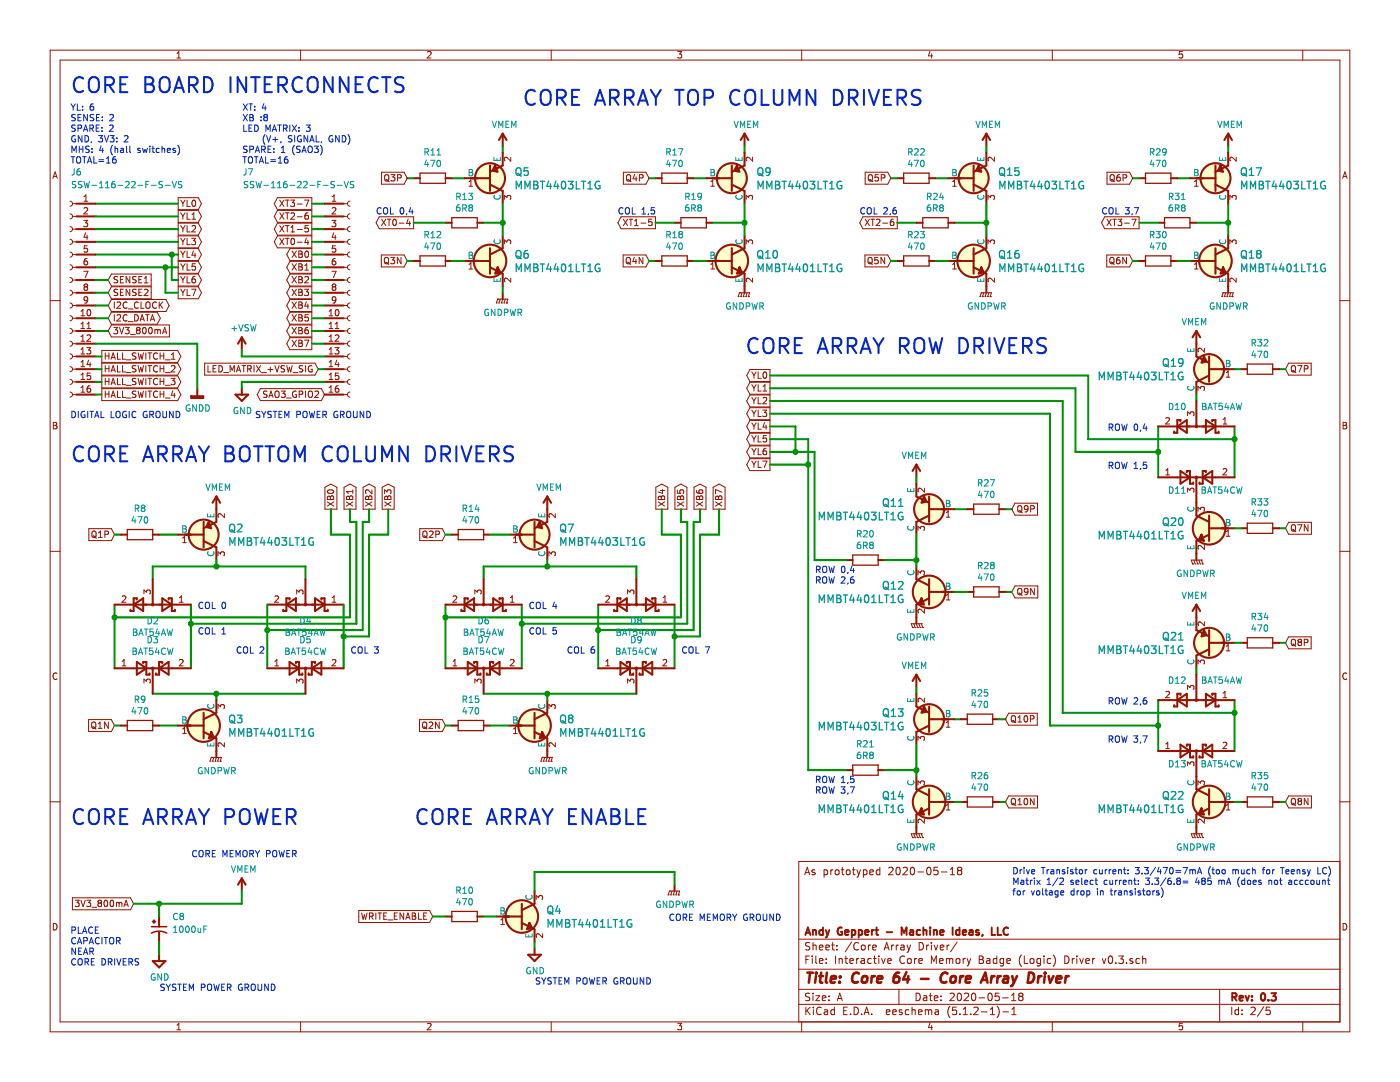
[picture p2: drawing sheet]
<svg xmlns="http://www.w3.org/2000/svg" width="279mm" height="216mm" viewBox="0 0 279 216" stroke-linecap="round" stroke-linejoin="round" font-family="sans-serif">
<g fill="none" stroke="#009300" stroke-width=".41">
<path d="M81.3 35.6h1.2M90.2 35.6h2.5M100.3 29.2v1.3M129.5 35.6h1.3M138.4 35.6h2.6M148.6 29.2v1.3M177.8 35.6h1.3M186.7 35.6h2.5M196.8 29.2v1.3M226.1 35.6h1.2M234.9 35.6h2.6M245.1 29.2v1.3"/>
<path d="M19 40.6h16.6M19 43.2h16.6M19 45.7h16.6M19 48.3h16.6M19 55.9h2.6M19 50.8h16.6M19 58.4h2.6M19 53.3h16.6M33 53.3v5.1h2.6M34.3 50.8v5.1h1.3M62.2 40.6h2.6M62.2 43.2h2.6"/>
<path d="M62.2 45.7h2.6M62.2 48.3h2.6M62.2 55.9h2.6M62.2 50.8h2.6M62.2 58.4h2.6M62.2 53.3h2.6M81.3 52.1h1.2M82.5 44.4h6.4M90.2 52.1h2.5M96.5 44.4h3.8M100.3 40.6v6.4M100.3 57.1v1.3"/>
<path d="M129.5 52.1h1.3M130.8 44.4h3.8M138.4 52.1h2.6M142.2 44.4h6.4M148.6 40.6v6.4M177.8 52.1h1.3M179.1 44.4h3.8M186.7 52.1h2.5M190.5 44.4h6.3M196.8 40.6v6.4M226.1 52.1h1.2M227.3 44.4h3.8"/>
<path d="M234.9 52.1h2.6M238.8 44.4h6.3M245.1 40.6v6.4M19 73.7h1.3M19 68.6h20.4v8.9M19 66h2.6M19 63.5h2.6M19 78.7h1.3M19 61h2.6M19 76.2h1.3M19 71.1h1.3M48.3 69.8v1.3h16.5"/>
<path d="M62.2 68.6h2.6M62.2 66h2.6M62.2 63.5h2.6M62.2 61h2.6M63.5 73.7h1.3M64.8 76.2h-16.5v1.3M153.7 77.5h60.9v12.7h16.5M153.7 74.9h63.5v12.7h29.2M238.8 78.7v1.3M246.4 73.7h1.2M255.3 73.7h1.2M153.7 82.5h55.8v62.3h21.6"/>
<path d="M153.7 90.2h8.9v21.6h6.3M153.7 85.1h5v5.1M153.7 87.6h7.6v66.1h7.6M153.7 80h58.4v62.2h34.3M153.7 92.7h7.6M182.9 95.2v1.3M231.1 85.1v10.1M246.4 85.1v10.1M22.9 106.7h1.2M30.5 115.6v-2.6h30.5v2.6M31.7 106.7h3.9M43.2 111.8v1.2"/>
<path d="M66 101.6v5.1h3.8v16.5h-46.9M69.8 101.6v2.5h1.3v20.4h-33M73.7 101.6v2.5h-1.3v21.6h-19.1M77.5 101.6v5.1h-3.8v20.3h-5.1M88.9 106.7h1.3M96.5 115.6v-2.6h30.5v2.6M97.8 106.7h3.8M109.2 111.8v1.2M132.1 101.6v5.1h3.8v16.5h-47M135.9 101.6v2.5h1.3v20.4h-33.1M139.7 101.6v2.5h-1.3v21.6h-19M143.5 101.6v5.1h-3.8v20.3h-5.1"/>
<path d="M176.5 111.8h6.4M182.9 106.7v6.3M190.5 101.6h2.5M190.5 118.1h2.5M200.7 101.6h1.2M200.7 118.1h1.2M246.4 105.4h1.2M255.3 105.4h1.2M22.9 120.6v12.7M30.5 138.4h30.5M38.1 120.6v12.7M43.2 138.4v1.3"/>
<path d="M53.3 120.6v12.7M68.6 120.6v12.7M88.9 120.6v12.7M96.5 138.4h30.5M104.1 120.6v12.7M109.2 138.4v1.3M119.4 120.6v12.7M134.6 120.6v12.7M182.9 137.2v1.2M231.1 139.7v10.2M238.8 133.3v1.3M246.4 139.7v10.2"/>
<path d="M246.4 128.3h1.2M255.3 128.3h1.2M22.9 144.8h1.2M31.7 144.8h3.9M88.9 144.8h1.3M97.8 144.8h3.8M176.5 153.7h6.4M182.9 148.6v6.3M190.5 143.5h1.3M199.4 143.5h1.3M48.3 177.8v2.5h-21.6M134.6 176.5v-2.5h-27.9v3.8"/>
<path d="M190.5 160h1.3M199.4 160h1.3M246.4 160h1.2M255.3 160h1.2M31.7 180.3v2.6M31.7 188v2.5M86.4 182.9h2.5M96.5 182.9h2.6M106.7 188v1.2"/>
</g>
<g fill="none" stroke="#981200" stroke-width=".2">
<path d="M10 10h259.4v195.9h-259.4zM12 12h255.4v191.9h-255.4zM35.3 11.6h.7M35.3 10.6l.4-.3v1.3M60 10v2M85.3 10.4l.5-.1 .2 .3-.8 1h.8M110 10v2M135.3 10.3h.7l-.4 .5 .4 .1v.6l-.2 .1-.5-.1M160 10v2M185.6 10.2l-.3 1h.8M185.9 10.7v.9M210 10v2"/>
<path d="M236 10.3h-.6l-.1 .6 .2-.1h.4l.1 .7-.2 .1-.5-.1M260 10v2M10.6 35.6l.4-1.3 .4 1.3M10.7 35.2h.6M16.8 39.2l.3-.3v1.3M35.6 39.4h4l.6 1.2-.6 1.2h-4zM36.1 39.9l.4 .7M36.9 39.9l-.4 .7M37.3 39.9v1.3h.6M55.4 39.4h6.8v2.4h-6.8l-.7-1.2zM55.8 39.9l.9 1.3M56.7 39.9l-.9 1.3"/>
<path d="M57 39.9h.7M57.3 39.9v1.3M58 39.9h.8l-.4 .5 .3 .1v.6l-.2 .1-.5-.1M60.8 39.9h.8l-.5 1.3M66.3 39.2l.4-.3v1.3M76.1 34.4h4.5l.7 1.2-.7 1.2h-4.5zM76.8 35l.3-.2a.44 .44 0 0 1 .5 .5l-.1 .6-.4 .2-.3-.2zM77 35.8l.7 .4M78 34.8h.8l-.4 .5 .4 .2v.5l-.2 .1-.6-.1M79.3 35.5l.7-.1v-.4l-.7-.2v1.3M93.6 37.2h.7M93.6 36.2l.4-.3v1.3"/>
<path d="M100.7 39.8v-.8l.4 .4 .2-.3 .4-.1 .2 .2-.1 .6M101.9 31.4v.8l-.9-.8-.3 .2 .1 .5M124.4 34.4h4.5l.6 1.2-.6 1.2h-4.5zM125.1 35l.2-.2a.44 .44 0 0 1 .6 .5l-.1 .6-.5 .2-.2-.2zM125.3 35.8l.6 .4M126.6 34.8l-.3 .9h.8M126.9 35.3v.8M127.6 35.5l.7-.1v-.4l-.7-.2v1.3M141.9 37.2h.7M141.9 36.2l.3-.3v1.3M148.9 39.8v-.8l.5 .4 .1-.3 .5-.1 .2 .2-.1 .6M150.2 31.4v.8l-.9-.8-.4 .2 .1 .5"/>
<path d="M172.7 34.4h4.5l.6 1.2-.6 1.2h-4.5zM173.3 35l.3-.2a.44 .44 0 0 1 .5 .5v.6l-.5 .2-.3-.2zM173.5 35.8l.7 .4M175.3 34.8h-.6l-.1 .7 .2-.2 .5 .2v.5l-.2 .1-.5-.1M175.9 35.5l.7-.1v-.4l-.7-.2v1.3M190.1 37.2h.8M190.1 36.2l.4-.3v1.3M197.2 39.8v-.8l.5 .4 .1-.3 .4-.1 .3 .2-.2 .6M198.5 31.4v.8l-1-.8-.3 .2 .1 .5M220.9 34.4h4.5l.7 1.2-.7 1.2h-4.5zM221.6 35l.2-.2a.44 .44 0 0 1 .6 .5l-.1 .6-.5 .2-.2-.2zM221.8 35.8l.7 .4"/>
<path d="M223.5 34.8h-.3a.79 .79 0 0 0-.1 1.3l.4-.1v-.5l-.4-.2-.2 .3M224.1 35.5l.7-.1v-.4l-.7-.2v1.3M238.4 37.2h.7M238.4 36.2l.4-.3v1.3M245.4 39.8v-.8l.5 .4 .1-.3 .5-.1 .2 .2-.1 .6M246.7 31.4v.8l-.9-.8-.4 .2 .2 .5M268 35.6l.4-1.3 .4 1.3M268.1 35.2h.6M10 60h2M14 57.9a.51 .51 0 0 1 .5 .5 .51 .51 0 0 1-.5 .5M14 55.4a.51 .51 0 0 1 .5 .5 .51 .51 0 0 1-.5 .5M14 52.8a.51 .51 0 0 1 .5 .5 .51 .51 0 0 1-.5 .5"/>
<path d="M14 50.3a.51 .51 0 0 1 .5 .5 .51 .51 0 0 1-.5 .5M14 47.8a.51 .51 0 0 1 .5 .5 .51 .51 0 0 1-.5 .5M14 45.2a.51 .51 0 0 1 .5 .5 .51 .51 0 0 1-.5 .5M14 42.7a.51 .51 0 0 1 .5 .5 .51 .51 0 0 1-.5 .5M14 40.1a.51 .51 0 0 1 .5 .5 .51 .51 0 0 1-.5 .5M14.5 58.4h.7M14.5 55.9h.7M14.5 53.3h.7M14.5 50.8h.7M14.5 48.3h.7M14.5 45.7h.7M14.5 43.2h.7"/>
<path d="M14.5 40.6h.7M16.7 44h.8l-.4 .4 .3 .2 .1 .4-.3 .2-.5-.1M16.7 54.1h.9l-.6 1.3M16.8 40.2h.7M16.8 41.6l.4-.2 .3 .4-.8 .9h.8M17 57.2h.2M17 57.2l-.2-.2 .2-.3h.2l.3 .2-.3 .3M17 57.2l-.2 .3v.2l.2 .2h.4l.1-.2v-.2l-.3-.3M17.1 46.5l-.3 .8h.8M17.4 51.6h-.3a.79 .79 0 0 0-.1 1.3l.4-.1 .1-.5-.3-.2h-.2l-.2 .2M17.4 46.9v.9M17.4 49h-.6v.7l.4-.2 .3 .3v.3l-.3 .2-.4-.1"/>
<path d="M17.5 59.8l-.3 .2-.3-.1-.1-.1v-.5l.4-.1 .3 .3-.2 .9-.4 .1M22.2 57.2h8v2.4h-8l-.6-1.2zM22.2 54.7h8v2.4h-8l-.6-1.2zM22.2 59.8h10.9l.7 1.2-.7 1.2h-10.9l-.6-1.2zM23.5 57.8l-.5-.1-.2 .1v.4l.6 .2 .1 .4-.3 .2-.4-.1M23.5 55.2h-.5l-.2 .1v.4l.6 .2 .1 .3-.3 .2h-.4M24 58.3h.5M24 55.8h.5M24.6 57.7h-.6v1.3h.6M24.6 55.2h-.6v1.2h.6M25.9 55.2v1.2l-.7-1.2v1.2M25.9 57.7v1.3l-.7-1.3v1.3"/>
<path d="M27.2 57.8l-.5-.1-.2 .1-.1 .3 .2 .2 .5 .1 .1 .4-.3 .2-.5-.1M27.2 55.2h-.5l-.2 .1-.1 .2 .2 .2 .5 .2 .1 .3-.3 .2h-.5M27.7 58.3h.4M27.7 55.8h.4M28.3 57.7h-.6v1.3h.6M28.3 55.2h-.6v1.2h.6M28.8 57.8l.5-.1 .2 .4-.7 .9h.7M28.8 56.4h.7M28.8 55.5l.4-.3v1.2M35.6 44.5h4l.6 1.2-.6 1.2h-4zM35.6 57.2h4l.6 1.2-.6 1.2h-4zM35.6 54.7h4l.6 1.2-.6 1.2h-4z"/>
<path d="M35.6 52.1h4l.6 1.2-.6 1.2h-4zM35.6 49.6h4l.6 1.2-.6 1.2h-4zM35.6 47.1h4l.6 1.2-.6 1.2h-4zM35.6 42h4l.6 1.2-.6 1.2h-4zM36.1 42.5l.4 .6M36.1 45l.4 .7M36.1 47.5l.4 .7M36.1 57.7l.4 .7M36.1 55.2l.4 .6M36.1 52.6l.4 .7M36.1 50.1l.4 .6M36.5 40.6v.6"/>
<path d="M36.5 43.1v.6M36.5 45.7v.6M36.5 48.2v.6M36.5 50.7v.7M36.5 53.3v.6M36.5 55.8v.6M36.5 58.4v.6M36.9 42.5l-.4 .6M36.9 45l-.4 .7M36.9 47.5l-.4 .7M36.9 57.7l-.4 .7M36.9 55.2l-.4 .6"/>
<path d="M36.9 52.6l-.4 .7M36.9 50.1l-.4 .6M37.3 42.5v1.2h.6M37.3 50.1v1.3h.6M37.3 57.7v1.3h.6M37.3 55.2v1.2h.6M37.3 52.6v1.3h.6M37.3 47.5v1.3h.6M37.3 45v1.3h.6M38.3 57.7h.8l-.5 1.3M38.3 47.5h.7l-.4 .5 .4 .2v.5l-.2 .1-.5-.1M38.3 43.7h.7"/>
<path d="M38.3 45.1l.5-.1 .2 .4-.7 .9h.7M38.3 42.8l.4-.3v1.2M38.4 40.1l.2-.2a.67 .67 0 0 1 .5 .7 .67 .67 0 0 1-.5 .6l-.3-.5zM38.6 50l-.3 .9h.8M38.9 55.2h-.2a.79 .79 0 0 0-.1 1.2l.4-.1v-.5l-.4-.1-.3 .2M38.9 50.5v.9M39 52.6h-.6l-.1 .6 .2-.1 .5 .1v.6l-.2 .1-.5-.1M55.4 44.5h6.8v2.4h-6.8l-.7-1.2zM55.4 42h6.8v2.4h-6.8l-.7-1.2zM55.4 47.1h6.8v2.4h-6.8l-.7-1.2zM55.8 47.5l.9 1.3M55.8 45l.9 1.3"/>
<path d="M55.8 42.5l.9 1.2M56.7 47.5l-.9 1.3M56.7 45l-.9 1.3M56.7 42.5l-.9 1.2M57 45h.7M57 47.5h.7M57 42.5h.7M57.3 42.5v1.2M57.3 45v1.3M57.3 47.5v1.3M57.9 49.6h4.3v2.4h-4.3l-.7-1.2zM57.9 52.1h4.3v2.4h-4.3l-.7-1.2z"/>
<path d="M57.9 54.7h4.3v2.4h-4.3l-.7-1.2zM57.9 57.2h4.3v2.4h-4.3l-.7-1.2zM57.9 59.8h4.3v2.4h-4.3l-.7-1.2zM58.1 42.6l.4-.1 .3 .3-.8 .9h.8M58.1 46.3h.7M58.1 45.4l.3-.4v1.3M58.2 47.6l.2-.1a.69 .69 0 0 1 .4 .7 .69 .69 0 0 1-.4 .6 .83 .83 0 0 1-.2-1.2zM58.3 57.7l.9 1.3M58.3 55.2l.9 1.2M58.3 52.6l.9 1.3M58.3 50.1l.9 1.3M59.2 57.7l-.9 1.3"/>
<path d="M59.2 55.2l-.9 1.2M59.2 52.6l-.9 1.3M59.2 50.1l-.9 1.3M59.3 43.3h1M59.3 48.3h1M59.3 45.8h1M59.3 40.7h1M59.6 50.1l.6 .1v.4l-.2 .1 .4 .2-.2 .4-.6 .1zM59.6 52.6l.6 .2v.3l-.2 .1 .4 .3-.2 .3-.6 .1zM59.6 57.7l.6 .1v.4l-.2 .1 .4 .2-.2 .4-.6 .1zM59.6 55.2l.6 .1v.4l-.2 .1 .4 .2-.2 .4h-.6zM59.6 58.3h.4"/>
<path d="M59.6 55.8h.4M59.6 53.2h.4M59.6 50.7h.4M60.8 57.7h.8l-.5 .5 .4 .1v.6l-.2 .1-.5-.1M60.8 55.3l.5-.1 .3 .3-.8 .9h.8M60.8 53.9h.8M60.8 53l.4-.4v1.3M61 50.2l.1-.1a.67 .67 0 0 1 .5 .6 .67 .67 0 0 1-.5 .7l-.3-.5zM61.1 47.5l-.3 .9h.8M61.4 42.5h-.2a.79 .79 0 0 0-.1 1.2l.4-.1v-.5l-.4-.1-.3 .2M61.4 48v.8M61.5 45h-.6l-.1 .6 .2-.1 .5 .1v.6l-.2 .1-.5-.1"/>
<path d="M66.2 44h.8l-.4 .4 .4 .2v.4l-.2 .2-.6-.1M66.2 54.1h.9l-.6 1.3M66.3 41.6l.5-.2 .2 .4-.8 .9h.8M66.3 40.2h.7M66.5 57.2l-.2-.2 .2-.3h.3l.2 .2-.2 .3M66.5 57.2l-.2 .3v.2l.2 .2h.4l.1-.2v-.2l-.2-.3M66.5 57.2h.3M66.6 46.5l-.3 .8h.8M66.9 51.6h-.2a.79 .79 0 0 0-.2 1.3l.4-.1 .1-.5-.2-.2h-.3l-.2 .2M66.9 46.9v.9M67 49h-.6l-.1 .7 .5-.2 .2 .3v.3l-.2 .2-.5-.1M67 59.8l-.2 .2-.4-.1-.1-.1 .1-.5 .4-.1 .2 .3-.1 .9-.5 .1"/>
<path d="M68.6 58.4h.7M68.6 55.9h.7M68.6 53.3h.7M68.6 50.8h.7M68.6 48.3h.7M68.6 45.7h.7M68.6 43.2h.7M68.6 40.6h.7M69.8 57.9a.51 .51 0 0 0-.5 .5 .51 .51 0 0 0 .5 .5M69.8 55.4a.51 .51 0 0 0-.5 .5 .51 .51 0 0 0 .5 .5M69.8 52.8a.51 .51 0 0 0-.5 .5 .51 .51 0 0 0 .5 .5M69.8 50.3a.51 .51 0 0 0-.5 .5 .51 .51 0 0 0 .5 .5"/>
<path d="M69.8 47.8a.51 .51 0 0 0-.5 .5 .51 .51 0 0 0 .5 .5M69.8 45.2a.51 .51 0 0 0-.5 .5 .51 .51 0 0 0 .5 .5M69.8 42.7a.51 .51 0 0 0-.5 .5 .51 .51 0 0 0 .5 .5M69.8 40.1a.51 .51 0 0 0-.5 .5 .51 .51 0 0 0 .5 .5M75.7 43.3h6.8v2.3h-6.8l-.6-1.2zM76.1 50.9h4.5l.7 1.2-.7 1.2h-4.5zM76.1 43.7l.9 1.3M76.8 51.5l.2-.1a.44 .44 0 0 1 .5 .4v.7l-.5 .1-.2-.1zM76.9 52.3l.7 .5M77 43.7l-.9 1.3M77.3 43.7h.7M77.6 43.7v1.3"/>
<path d="M78 51.4h.8l-.5 .4 .4 .2 .1 .4-.3 .2-.5-.1M78.5 43.9l.2-.2a.69 .69 0 0 1 .4 .7 .69 .69 0 0 1-.4 .6l-.3-.5zM79.7 44.5h.9M80 51.4v1.2l-.7-1.2v1.2M81.5 43.7l-.3 .9h.7M81.8 44.2v.8M93.6 52.8l.4-.4v1.3M93.6 53.7h.7M99.3 59.7h.1M99.3 59.7l-.2 .8M99.3 59.7h2l-.2 .8M99.8 59.7l-.2 .8"/>
<path d="M100.3 59.7l-.2 .8M100.7 48.7v-.8l.4 .4 .2-.3 .4-.1 .2 .2-.1 .6M100.8 59.7l-.2 .8M101.9 55.5v.8l-.9-.8-.3 .3 .1 .4M124 43.3h6.8v2.3h-6.8l-.7-1.2zM124.4 50.9h4.5l.6 1.2-.6 1.2h-4.5zM124.4 43.7l.8 1.3M125 51.5l.3-.1a.44 .44 0 0 1 .5 .4v.7l-.5 .1-.3-.1zM125.2 52.3l.7 .5M125.2 43.7l-.8 1.3M125.6 43.7h.7M125.9 43.7v1.3"/>
<path d="M126.6 51.3l-.3 .9h.8M126.6 45h.8M126.6 44.1l.4-.4v1.3M126.9 51.8v.8M127.9 44.5h1M128.3 51.4v1.2l-.7-1.2v1.2M130.1 43.7h-.6l-.1 .6 .2-.1 .5 .1v.6l-.2 .1-.5-.1M141.9 53.7h.7M141.9 52.8l.3-.4v1.3M147.3 59.2h.1M147.6 58.4h.1M147.6 58.4l-.3 .8"/>
<path d="M147.6 58.4h2l-.2 .8M147.8 59.2h.1M148.1 58.4l-.3 .8M148.3 59.2h.1M148.6 58.4l-.3 .8M148.8 59.2h.1M148.9 48.7v-.8l.5 .4 .1-.3 .5-.1 .2 .2-.1 .6M149.1 58.4l-.3 .8M149.4 59.2h.1M150.2 55.5v.8l-.9-.8-.4 .3 .1 .4M172.2 43.3h6.9v2.3h-6.9l-.6-1.2zM172.6 50.9h4.6l.6 1.2-.6 1.2h-4.6z"/>
<path d="M172.7 43.7l.8 1.3M173.3 51.5l.2-.1a.44 .44 0 0 1 .6 .4l-.1 .7-.5 .1-.2-.1zM173.5 52.3l.6 .5M173.5 43.7l-.8 1.3M173.8 43.7h.7M174.2 43.7v1.3M174.9 43.9l.5-.2 .2 .4-.7 .9h.7M175.2 51.4h-.6l-.1 .6 .5-.2 .3 .3v.3l-.3 .2-.5-.1M176.2 44.5h.9M176.6 51.4v1.2l-.8-1.2v1.2M178.3 43.7h-.2a.79 .79 0 0 0-.2 1.3l.5-.1v-.6l-.5-.1-.2 .3M190.1 53.7h.8"/>
<path d="M190.1 52.8l.4-.4v1.3M195.6 59.2h.1M195.8 58.4h.1M195.8 58.4h2.1l-.3 .8M195.8 58.4l-.2 .8M196.1 59.2h.1M196.3 58.4l-.2 .8M196.6 59.2h.1M196.8 58.4l-.2 .8M197.1 59.2h.1M197.2 48.7v-.8l.5 .4 .1-.3 .4-.1 .3 .2-.2 .6M197.4 58.4l-.3 .8"/>
<path d="M197.6 59.2h.1M198.5 55.5v.8l-1-.8-.3 .3 .1 .4M220.5 43.3h6.8v2.3h-6.8l-.7-1.2zM220.9 50.9h4.5l.7 1.2-.7 1.2h-4.5zM220.9 43.7l.9 1.3M221.5 51.5l.3-.1a.44 .44 0 0 1 .5 .4v.7l-.5 .1-.3-.1zM221.7 52.3l.7 .5M221.8 43.7l-.9 1.3M222.1 43.7h.7M222.4 43.7v1.3M223.1 43.7h.8l-.4 .5 .3 .1v.6l-.2 .1-.5-.1M223.4 51.4l-.4 .1-.2 .4 .1 .6 .5 .1 .1-.2-.1-.5-.3-.1-.3 .3"/>
<path d="M224.4 44.5h1M224.8 51.4v1.2l-.7-1.2v1.2M225.9 43.7h.8l-.5 1.3M238.4 53.7h.7M238.4 52.8l.4-.4v1.3M243.8 59.2h.1M244.1 58.4h.1M244.1 58.4h2l-.2 .8M244.1 58.4l-.3 .8M244.3 59.2h.1M244.6 58.4l-.3 .8M244.9 59.2h.1"/>
<path d="M245.1 58.4l-.2 .8M245.4 59.2h.1M245.4 48.7v-.8l.5 .4 .1-.3 .5-.1 .2 .2-.1 .6M245.6 58.4l-.2 .8M245.9 59.2h.1M246.7 55.5v.8l-.9-.8-.4 .3 .2 .4M267.4 60h2M14 78.2a.51 .51 0 0 1 .5 .5 .51 .51 0 0 1-.5 .5M14 75.7a.51 .51 0 0 1 .5 .5 .51 .51 0 0 1-.5 .5M14 73.2a.51 .51 0 0 1 .5 .5 .51 .51 0 0 1-.5 .5M14 70.6a.51 .51 0 0 1 .5 .5 .51 .51 0 0 1-.5 .5M14 68.1a.51 .51 0 0 1 .5 .5 .51 .51 0 0 1-.5 .5"/>
<path d="M14 65.5a.51 .51 0 0 1 .5 .5 .51 .51 0 0 1-.5 .5M14 63a.51 .51 0 0 1 .5 .5 .51 .51 0 0 1-.5 .5M14 60.5a.51 .51 0 0 1 .5 .5 .51 .51 0 0 1-.5 .5M14.5 78.7h.7M14.5 76.2h.7M14.5 73.7h.7M14.5 71.1h.7M14.5 68.6h.7M14.5 66h.7M14.5 63.5h.7M14.5 61h.7M16.2 63h.7"/>
<path d="M16.2 65.6h.7M16.2 68.1h.7M16.2 70.6h.7M16.2 73.2h.7M16.2 75.7h.7M16.2 78.3h.7M16.2 62.1l.3-.4v1.3M16.2 64.6l.3-.3v1.3M16.2 67.2l.3-.4v1.3M16.2 69.7l.3-.3v1.2M16.2 72.3l.3-.4v1.3M16.2 74.8l.3-.4v1.3"/>
<path d="M16.2 77.3l.3-.3v1.3M17.3 69.4h.8l-.4 .4 .3 .2 .1 .4-.2 .2-.6-.1M17.4 64.6l.3-.3v1.3M17.4 67l.5-.2 .2 .4-.8 .9h.8M17.4 65.6h.7M17.5 61.9l.2-.2a.67 .67 0 0 1 .4 .7 .67 .67 0 0 1-.4 .6l-.3-.5zM17.7 71.9l-.3 .8h.8M18 77l-.4 .1-.2 .4v.6l.6 .1 .1-.2-.1-.5h-.4l-.2 .2M18 72.3v.9M18 74.4h-.6v.7l.5-.2 .2 .3v.3l-.2 .2-.5-.1M20.3 72.5h15.2l.6 1.2-.6 1.2h-15.2zM20.3 69.9h15.2l.6 1.2-.6 1.2h-15.2z"/>
<path d="M20.3 75h15.2l.6 1.2-.6 1.2h-15.2zM20.3 77.5h15.2l.6 1.2-.6 1.2h-15.2zM21 73.6h.7M21 70.4v1.3M21 72.9v1.3M21 75.5v1.3M21 78v1.3M21 71h.7M21 76.1h.7M21 78.6h.7M21.7 70.4v1.3M21.7 72.9v1.3"/>
<path d="M21.7 75.5v1.3M21.7 78v1.3M22.2 71.7l.4-1.3 .4 1.3M22.2 74.2l.4-1.3 .4 1.3M22.2 76.8l.4-1.3 .4 1.3M22.2 79.3l.4-1.3 .4 1.3M22.2 62.3h9.2l.6 1.2-.6 1.2h-9.2l-.6-1.2zM22.2 64.8h11.6v2.4h-11.6l-.6-1.2zM22.3 73.9h.6M22.3 71.3h.6M22.3 76.4h.6M22.3 78.9h.6"/>
<path d="M22.7 65.3h.8l-.4 .5 .3 .1 .1 .5-.3 .2-.5-.1M22.8 60.2v1.3M22.8 62.8v1.3M23.4 60.4l.5-.2 .2 .4-.8 .9h.8M23.4 62.9l.5-.1 .2 .3-.8 1h.8M23.4 72.9v1.3h.6M23.4 78v1.3h.6M23.4 70.4v1.3h.6M23.4 75.5v1.3h.6M23.9 65.3l.4 1.3 .4-1.3M24.5 72.9v1.3h.6M24.5 78v1.3h.6"/>
<path d="M24.5 70.4v1.3h.6M24.5 75.5v1.3h.6M25 65.3h.8l-.5 .5 .4 .1v.6l-.1 .1-.6-.1M25.2 74.3h1M25.2 71.8h1M25.2 76.9h1M25.2 79.4h1M25.3 60.4a.56 .56 0 0 0-.7 .5 .56 .56 0 0 0 .7 .5M25.3 62.9a.56 .56 0 0 0-.7 .5 .56 .56 0 0 0 .7 .5M25.6 61.6h1M25.6 64.2h1M26 66.7h1"/>
<path d="M26.9 62.8a.64 .64 0 0 1 .7 .6 .64 .64 0 0 1-.7 .7zM27.1 73l-.5-.1-.2 .3 .1 .3 .6 .2v.4l-.2 .1h-.5M27.1 78.1l-.5-.1-.2 .3 .1 .3 .6 .2v.4l-.2 .1-.5-.1M27.1 75.6l-.5-.1-.2 .2 .1 .3 .6 .3v.3l-.2 .2-.5-.1M27.1 70.5l-.5-.1-.2 .3 .1 .3 .6 .2v.4l-.2 .1-.5-.1M27.5 65.9l-.3 .2v.3l.3 .2 .3-.1 .2-.1v-.3l-.3-.2M27.5 65.9l-.3-.3 .3-.3h.2l.3 .3-.3 .3M27.5 65.9h.2M27.6 70.4l.2 1.3 .3-.9 .2 .9 .3-1.3M27.6 72.9l.2 1.3 .3-.9 .2 .9 .3-1.3M27.6 75.5l.2 1.3 .3-1 .2 1 .3-1.3M27.6 78l.2 1.3 .3-.9 .2 .9 .3-1.3"/>
<path d="M27.6 60.4a.56 .56 0 0 0-.7 .1 .56 .56 0 0 0 0 .7l.3 .3 .4-.1M28 64.1l.4-1.3 .4 1.3M28.1 63.7h.6M28.1 60.2v1.3h.7M28.6 65.5l.2-.2a.69 .69 0 0 1 .4 .7 .69 .69 0 0 1-.4 .6l-.4-.5zM29.1 62.8h.7M29.1 70.4v1.3M29.1 72.9v1.3M29.1 75.5v1.3M29.1 78v1.3M29.2 60.4l.2-.2a.44 .44 0 0 1 .5 .5v.6l-.5 .2-.2-.2zM29.4 62.8v1.3"/>
<path d="M29.5 72.9h.8M29.5 75.5h.8M29.5 78h.8M29.5 70.4h.8M29.8 65.5l.1-.2a.67 .67 0 0 1 .5 .7 .67 .67 0 0 1-.5 .6l-.3-.5zM29.9 70.4v1.3M29.9 72.9v1.3M29.9 75.5v1.3M29.9 78v1.3M30 64.1l.4-1.3 .5 1.3M30.1 63.7h.6M30.9 65.8v.8"/>
<path d="M30.9 65.9l.4-.1 .2 .1M31.2 60.4a.56 .56 0 0 0-.8 .5 .56 .56 0 0 0 .8 .5M31.4 73.1a.56 .56 0 0 0-.8 .5 .56 .56 0 0 0 .8 .5M31.4 78.2a.56 .56 0 0 0-.8 .5 .56 .56 0 0 0 .8 .5M31.4 75.6a.56 .56 0 0 0-.8 .5 .56 .56 0 0 0 .8 .5M31.4 70.5a.56 .56 0 0 0-.8 .5 .56 .56 0 0 0 .8 .6M31.5 65.9l.1-.1h.4v.8M31.5 65.9v.7M31.8 60.2v1.3M32 73.6h.7M32 71h.7M32 70.4v1.3"/>
<path d="M32 72.9v1.3M32 75.5v1.3M32 78v1.3M32 76.1h.7M32 78.6h.7M32 60.8l.5 .7M32.4 66.6l.5-1.3 .4 1.3M32.5 60.2l-.7 .8M32.6 66.2h.6M32.7 70.4v1.3M32.7 72.9v1.3M32.7 75.5v1.3"/>
<path d="M32.7 78v1.3M33 74.3h1M33 71.8h1M33 76.9h1M33 79.4h1M34.1 75.5h.8l-.4 .5 .4 .1v.5l-.2 .2-.6-.2M34.2 73.1l.5-.2 .2 .4-.8 .9h.8M34.2 71.7h.7M34.2 70.8l.4-.4v1.3M34.5 78l-.3 .9h.8M34.8 78.5v.8M40.8 72.5h22.1l.6 1.2-.6 1.2h-22.1z"/>
<path d="M41.5 72.9v1.3h.6M42.5 73.6h.5M43.1 72.9h-.6v1.3h.6M43.7 72.9a.64 .64 0 0 1 .7 .7 .64 .64 0 0 1-.7 .6zM44.7 74.3h.9M45.9 74.2v-1.3l.4 1 .5-1v1.3M47.2 74.2l.4-1.3 .4 1.3M47.3 73.9h.6M48.3 72.9h.7M48.6 72.9v1.3M49.4 73.6h.6l.1-.5-.7-.2v1.3M49.7 73.6l.4 .6"/>
<path d="M50.7 72.9v1.3M51.2 72.9l.8 1.3M52 77.5h12.1l.7 1.2-.7 1.2h-12.1l-.7-1.2zM52 72.9l-.8 1.3M52.2 74.3h1M53.3 78.1l-.5-.1-.2 .2 .1 .4 .5 .2 .1 .3-.2 .2-.5-.1M53.5 73.7h.9M53.7 79.3l.4-1.3 .4 1.3M53.8 78.9h.6M53.9 73.3v.9M54.9 72.9l.4 1.3 .4-1.3M54.9 78.2l.3-.2a.44 .44 0 0 1 .5 .5v.6l-.5 .2-.3-.4z"/>
<path d="M56.1 78h.8l-.4 .5 .4 .1v.6l-.2 .1-.6-.1M56.8 73l-.5-.1-.2 .2v.3l.6 .3 .1 .3-.2 .2h-.5M57.2 79.4h.9M57.2 72.9l.3 1.3 .3-.9 .2 .9 .3-1.3M57.9 62.3h4.3v2.4h-4.3l-.7-1.2zM57.9 64.8h4.3v2.4h-4.3l-.7-1.2zM57.9 67.4h4.3v2.4h-4.3l-.7-1.2zM58.3 60.2l.9 1.3M58.3 62.8l.9 1.3M58.3 65.3l.9 1.3M58.3 67.9l.9 1.2M58.5 74.3h1"/>
<path d="M59.1 78.1a.59 .59 0 0 0-.7 .6 .59 .59 0 0 0 .7 .5l.1-.4h-.3M59.2 60.2l-.9 1.3M59.2 62.8l-.9 1.3M59.2 65.3l-.9 1.3M59.2 67.9l-.9 1.2M59.6 60.2l.6 .2v.3l-.2 .2 .4 .2-.2 .4h-.6zM59.6 62.8l.6 .1v.4l-.2 .1 .4 .2-.2 .4-.6 .1zM59.6 65.3l.6 .2v.3l-.2 .1 .4 .3-.2 .3-.6 .1zM59.6 67.9l.6 .1v.4l-.2 .1 .4 .2-.2 .4h-.6zM59.6 60.9h.4M59.6 63.4h.4M59.6 65.9h.4"/>
<path d="M59.6 68.5h.4M59.7 78.7l.7-.1v-.4l-.7-.2v1.3M60.4 73l-.5-.1-.1 .2v.4l.6 .2v.3l-.2 .2h-.5M60.8 67.9h.8l-.5 1.2M61 72.9v1.3M61 78v1.3M61.1 60.2l-.3 .9h.8M61.4 65.3h-.2a.79 .79 0 0 0-.1 1.3l.4-.1v-.6l-.4-.1-.3 .3M61.4 60.7v.8M61.5 62.8h-.6l-.1 .6 .2-.1 .5 .1v.5l-.2 .2-.5-.2M61.6 78.2l.2-.2a.44 .44 0 0 1 .6 .5l-.1 .6-.5 .2-.2-.2zM62.3 73a.59 .59 0 0 0-.8 .6 .59 .59 0 0 0 .8 .6v-.5h-.2"/>
<path d="M62.8 78.2l.5-.2 .3 .4-.8 .9h.8M65.7 63h.7M65.7 62.1l.4-.4v1.3M65.7 64.6l.4-.3v1.3M65.7 67.2l.4-.4v1.3M65.7 69.7l.4-.3v1.2M65.7 72.3l.4-.4v1.3M65.7 74.8l.4-.4v1.3M65.7 77.3l.4-.3v1.3M65.7 65.6h.7M65.7 68.1h.7M65.7 70.6h.7"/>
<path d="M65.7 73.2h.7M65.7 75.7h.7M65.7 78.3h.7M66.9 69.4h.7l-.4 .4 .4 .2v.4l-.2 .2-.5-.1M66.9 64.6l.4-.3v1.3M66.9 67l.5-.2 .2 .4-.7 .9h.7M66.9 65.6h.7M67 61.9l.2-.2a.67 .67 0 0 1 .5 .7 .67 .67 0 0 1-.5 .6l-.3-.5zM67.2 71.9l-.3 .8h.8M67.5 77l-.4 .1-.2 .4 .1 .6 .5 .1 .1-.2-.1-.5h-.3l-.3 .2M67.5 72.3v.9M67.6 74.4h-.6l-.1 .7 .5-.2 .2 .3v.3l-.2 .2-.5-.1"/>
<path d="M68.6 78.7h.7M68.6 76.2h.7M68.6 73.7h.7M68.6 71.1h.7M68.6 68.6h.7M68.6 66h.7M68.6 63.5h.7M68.6 61h.7M69.8 78.2a.51 .51 0 0 0-.5 .5 .51 .51 0 0 0 .5 .5M69.8 75.7a.51 .51 0 0 0-.5 .5 .51 .51 0 0 0 .5 .5M69.8 73.2a.51 .51 0 0 0-.5 .5 .51 .51 0 0 0 .5 .5M69.8 70.6a.51 .51 0 0 0-.5 .5 .51 .51 0 0 0 .5 .5"/>
<path d="M69.8 68.1a.51 .51 0 0 0-.5 .5 .51 .51 0 0 0 .5 .5M69.8 65.5a.51 .51 0 0 0-.5 .5 .51 .51 0 0 0 .5 .5M69.8 63a.51 .51 0 0 0-.5 .5 .51 .51 0 0 0 .5 .5M69.8 60.5a.51 .51 0 0 0-.5 .5 .51 .51 0 0 0 .5 .5M99.1 60.5h.1M99.6 60.5h.1M100.1 60.5h.1M100.6 60.5h.1M101.1 60.5h.1M149.7 73.7h4v2.4h-4l-.7-1.2zM149.7 76.3h4v2.4h-4l-.7-1.2zM149.7 78.8h4v2.4h-4l-.7-1.2z"/>
<path d="M150 79.3l.5 .7M150 74.2l.5 .7M150 76.8l.5 .6M150.5 74.9v.6M150.5 77.4v.6M150.5 80v.6M150.9 79.3l-.4 .7M150.9 74.2l-.4 .7M150.9 76.8l-.4 .6M151.3 74.2v1.3h.6M151.3 76.8v1.2h.6M151.3 79.3v1.3h.6"/>
<path d="M152.3 79.4l.5-.1 .2 .4-.8 .9h.8M152.3 78h.7M152.3 77.1l.4-.3v1.2M152.4 74.3l.2-.1a.67 .67 0 0 1 .4 .7 .67 .67 0 0 1-.4 .6l-.3-.5zM239.1 77.9v-.8l.5 .4 .1-.3 .4-.1 .3 .2-.2 .6M240.4 69.5v.8l-1-.8-.3 .2 .1 .5M244.7 75.3h.8M244.7 74.3l.4-.3v1.3M257.2 72.5h4.5v2.4h-4.5l-.7-1.2zM257.8 73.1l.2-.2a.44 .44 0 0 1 .5 .5v.6l-.5 .2-.2-.2zM258 73.9l.6 .4M259 72.9h.8l-.5 1.3"/>
<path d="M260.3 73.6l.7-.1v-.4l-.7-.2v1.3M10.6 84.3h.5l.2 .2-.2 .4 .3 .2-.2 .5h-.6zM10.6 84.9h.5M64.8 97.2l1.2-.6 1.2 .6v4.4h-2.4zM65.4 97.9a.75 .75 0 0 1 1.2 .2 .73 .73 0 0 1-1.3-.1zM65.5 99.1l.2-.1 .2 .2 .3-.3h.2l.2 .3v.5h-1.3zM65.9 99.2v.5M68.7 97.2l1.1-.6 1.2 .6v4.4h-2.3zM69.3 99.1l.2-.1 .2 .2 .3-.3h.2l.2 .3v.5h-1.3zM69.7 99.2v.5M70.4 97.7v.8M70.4 98.1h-1.3l.4 .4"/>
<path d="M72.5 97.2l1.2-.6 1.2 .6v4.4h-2.4zM73.1 99.1l.2-.1 .3 .2 .2-.3h.2l.2 .3v.5h-1.3zM73.6 99.2v.5M74.2 97.7v.8l-.9-.8-.4 .3 .2 .5M76.3 97.2l1.2-.6 1.2 .6v4.4h-2.4zM76.8 98.5v-.8l.4 .4 .2-.3h.5l.1 .2-.1 .5M76.9 99.1l.2-.1 .3 .2 .2-.3h.2l.2 .3v.5h-1.2zM77.4 99.2v.5M130.9 97.2l1.2-.6 1.2 .6v4.4h-2.4zM131.5 99.1l.2-.1 .3 .2 .2-.3h.2l.2 .3v.5h-1.2zM131.8 97.9h.8M132 99.2v.5"/>
<path d="M132.2 97.7v.8l-.9-.4M134.7 97.2l1.2-.6 1.2 .6v4.4h-2.4zM135.2 97.8v.6l.6 .1-.1-.2 .1-.5h.5l.1 .2-.1 .5M135.3 99.1l.2-.1 .3 .2 .2-.3h.2l.2 .3v.5h-1.2zM135.8 99.2v.5M138.5 97.2l1.2-.6 1.2 .6v4.4h-2.4zM139 97.9l.1 .3a.87 .87 0 0 0 1.2 0l-.2-.4h-.5l-.1 .4 .2 .3M139.1 99.1l.2-.1 .3 .2 .2-.3h.2l.3 .3v.5h-1.3zM139.6 99.2v.5M142.3 97.2l1.2-.6 1.2 .6v4.4h-2.4zM142.9 99.1l.3-.1 .2 .2 .2-.3h.2l.3 .3v.5h-1.3zM143.4 99.2v.5"/>
<path d="M144.1 98.2l-1.3-.5v.8M149.7 81.4h4v2.3h-4l-.7-1.2zM149.7 83.9h4v2.4h-4l-.7-1.2zM149.7 86.4h4v2.4h-4l-.7-1.2zM149.7 89h4v2.4h-4l-.7-1.2zM149.7 91.5h4v2.4h-4l-.7-1.2zM150 92l.5 .7M150 89.5l.5 .6M150 86.9l.5 .7M150 84.4l.5 .6M150 81.8l.5 .7M150.5 82.5v.6"/>
<path d="M150.5 85v.6M150.5 87.6v.6M150.5 90.1v.6M150.5 92.7v.6M150.9 92l-.4 .7M150.9 89.5l-.4 .6M150.9 86.9l-.4 .7M150.9 84.4l-.4 .6M150.9 81.8l-.4 .7M151.3 92v1.3h.6M151.3 81.8v1.3h.6M151.3 84.4v1.2h.6"/>
<path d="M151.3 86.9v1.3h.6M151.3 89.5v1.2h.6M152.2 92h.9l-.6 1.3M152.2 81.8h.8l-.4 .5 .4 .1v.6l-.2 .1-.6-.1M152.6 84.3l-.3 .9h.8M152.9 89.5h-.2a.79 .79 0 0 0-.2 1.2l.5-.1v-.5l-.5-.2-.2 .3M152.9 84.8v.8M153 86.9h-.7v.6l.2-.1 .5 .1v.6l-.2 .1-.5-.1M184.5 97.4v.8l-.9-.8-.4 .3 .1 .4M232.7 83.5l.4-.2 .3 .4-.8 .9h.8M232.7 93.9l.3-.4v1.3M232.7 94.8h.7"/>
<path d="M237 98.2v-.8l.5 .4 .1-.3 .4-.1 .3 .3-.1 .5M237 83v-.8l.5 .4 .1-.4h.4l.3 .2-.1 .6M244.1 83.7l.4-.4v1.3M244.1 93.6l.5-.1 .2 .4-.8 .9h.8M244.1 84.6h.7M268 84.3h.5l.2 .2-.2 .4 .3 .2-.2 .5h-.6zM268 84.9h.5M10 110h2M17.7 105.5h4.5l.7 1.2-.7 1.2h-4.5zM18.4 106.1l.2-.1a.44 .44 0 0 1 .6 .4l-.1 .7-.5 .1-.2-.1zM18.6 106.9l.7 .5M19.7 107.2h.7"/>
<path d="M19.7 106.3l.3-.3v1.2M20.9 106.6l.7-.1v-.4l-.7-.1v1.2M24.4 119l.5-.1 .2 .4-.8 .9h.8M28.7 118.5v-.8l.5 .5 .1-.4 .5-.1 .2 .3-.1 .5M35.8 119.3l.4-.4v1.3M36.4 108.3h.8M36.4 107.4l.4-.4v1.3M43.5 110.9v-.8l.5 .4 .1-.3 .5-.1 .2 .3-.1 .5M44.8 102.5v.8l-.9-.8-.4 .2 .1 .5M54.9 119l.4-.1 .3 .4-.8 .9h.8M59.2 118.5v-.8l.5 .5 .1-.4 .4-.1 .3 .3-.1 .5M65.3 100.2l1.3 .8"/>
<path d="M66.3 119.3l.4-.4v1.3M66.6 100.2l-1.3 .8M69.1 100.2l1.3 .8M70.4 100.2l-1.3 .8M72.9 100.2l1.3 .8M74.2 100.2l-1.3 .8M76.8 100.2l1.2 .8M78 100.2l-1.2 .8M83.8 105.5h4.5l.6 1.2-.6 1.2h-4.5zM84.4 106.1l.3-.1a.44 .44 0 0 1 .5 .4v.7l-.5 .1-.3-.1zM84.6 106.9l.7 .5M85.7 106.1l.5-.1 .2 .3-.8 .9h.8"/>
<path d="M87 106.6l.7-.1v-.4l-.7-.1v1.2M90.4 119l.5-.1 .3 .4-.8 .9h.8M94.8 118.5v-.8l.4 .5 .2-.4 .4-.1 .2 .3-.1 .5M101.9 119.3l.3-.4v1.3M102.5 108.3h.7M102.5 107.4l.4-.4v1.3M109.6 110.9v-.8l.4 .4 .2-.3 .4-.1 .2 .3-.1 .5M110.8 102.5v.8l-.9-.8-.3 .2 .1 .5M120.9 119l.5-.1 .2 .4-.7 .9h.7M125.2 118.5v-.8l.5 .5 .2-.4 .4-.1 .2 .3-.1 .5M131.4 100.2l1.2 .8M132.3 119.3l.4-.4v1.3"/>
<path d="M132.6 100.2l-1.2 .8M135.2 100.2l1.2 .8M136.4 100.2l-1.2 .8M139 100.2l1.3 .8M140.3 100.2l-1.3 .8M142.8 100.2l1.3 .8M144.1 100.2l-1.3 .8M183.2 105.8v-.8l.5 .5 .1-.4 .5-.1 .2 .3-.1 .5M183.2 114.7v-.8l.5 .5 .1-.4 .5-.1 .2 .3-.1 .5M188.8 103.2h.8M188.8 102.3l.4-.4v1.3M188.8 118.8l.4-.4v1.3"/>
<path d="M188.8 119.7h.8M202.6 100.4h4.5v2.4h-4.5l-.7-1.2zM202.6 116.9h4.5v2.4h-4.5l-.7-1.2zM203.1 101.1l.3-.2a.44 .44 0 0 1 .5 .4v.7l-.5 .2-.3-.2zM203.1 117.6l.3-.2a.44 .44 0 0 1 .5 .4v.7l-.5 .2-.3-.2zM203.4 101.9l.6 .4M203.4 118.4l.6 .4M205.2 101.4l-.3 .3-.4-.1-.1-.2v-.3l.3-.2h.2l.3 .2a.88 .88 0 0 1-.3 1l-.4 .1M205.2 118l-.3 .2-.4-.1-.1-.1v-.3l.3-.3h.2l.3 .3a.88 .88 0 0 1-.3 .9l-.4 .1M205.7 101.5l.7-.1v-.4l-.7-.1v1.3M206.4 117.4v1.3l-.7-1.3v1.3M238 112.5h.1"/>
<path d="M238.3 111.8l.2 .7M238.5 112.5h.1M238.8 111.8l.2 .7M239 112.5h.1M239.1 102v-.8l.5 .5 .1-.4 .4-.1 .3 .3-.2 .5M239.3 111.8l.2 .7M239.5 112.5h.1M239.8 111.8h.1M239.8 111.8l.2 .7M239.8 111.8h-2.1l.3 .7M240 112.5h.1M240.4 108.8v.8l-1-.8-.3 .3 .1 .5"/>
<path d="M244.7 106.1l.4-.4v1.3M244.7 107h.8M257.2 104.2h4.5v2.4h-4.5l-.7-1.2zM257.8 104.9l.2-.2a.44 .44 0 0 1 .5 .4v.7l-.5 .2-.2-.2zM258 105.7l.6 .4M259 104.7h.8l-.5 1.3M261 104.7v1.3l-.7-1.3v1.3M267.4 110h2M11.4 134.4a.62 .62 0 0 0-.9 .4 .62 .62 0 0 0 .7 .8l.2-.1M24.4 132l.4-.4v1.3M24.4 132.9h.7M28.7 136.3v-.8l.5 .4 .1-.3 .5-.1 .2 .3-.1 .5"/>
<path d="M35.8 120.2h.8M35.8 131.7l.5-.1 .3 .4-.8 .9h.8M54.9 132.9h.7M54.9 132l.3-.4v1.3M59.2 136.3v-.8l.5 .4 .1-.3 .4-.1 .3 .3-.1 .5M66.3 120.2h.7M66.3 131.7l.5-.1 .2 .4-.8 .9h.8M90.4 132.9h.8M90.4 132l.4-.4v1.3M94.8 136.3v-.8l.4 .4 .2-.3 .4-.1 .2 .3-.1 .5M101.9 120.2h.7M101.9 131.7l.4-.1 .3 .4-.8 .9h.8"/>
<path d="M120.9 132.9h.7M120.9 132l.4-.4v1.3M125.2 136.3v-.8l.5 .4 .2-.3 .4-.1 .2 .3-.1 .5M132.3 120.2h.8M132.3 131.7l.5-.1 .3 .4-.8 .9h.8M182.1 125.2h.1M182.4 124.5l.2 .7M182.6 125.2h.1M182.9 124.5l.2 .7M183.1 125.2h.1M183.4 124.5l.2 .7M183.6 125.2h.1"/>
<path d="M183.9 124.5h.1M183.9 124.5l.2 .7M183.9 124.5h-2l.2 .7M184.1 125.2h.1M184.5 139.3v.8l-.9-.8-.4 .3 .1 .5M184.5 121.5v.8l-.9-.8-.4 .3 .1 .5M232.7 138.1l.4-.2 .3 .4-.8 .9h.8M237 137.6v-.8l.5 .4 .1-.3 .4-.1 .3 .2-.1 .6M239.1 132.5v-.8l.5 .4 .1-.3 .4-.1 .3 .3-.2 .5M240.4 124.1v.8l-1-.8-.3 .2 .1 .5M244.1 139.2h.7M244.1 138.3l.4-.4v1.3"/>
<path d="M244.7 129l.4-.4v1.3M244.7 129.9h.8M257.2 127.1h4.5v2.4h-4.5l-.7-1.2zM257.8 127.7l.2-.1a.44 .44 0 0 1 .5 .4v.7l-.5 .1-.2-.1zM258 128.5l.6 .5M259.3 128.1l-.3-.2 .3-.3 .4 .1v.3l-.2 .1M259.3 128.1l-.3 .2v.3l.3 .2h.3l.2-.2-.1-.4-.2-.1M259.3 128.1h.2M260.3 128.2l.7-.1v-.4l-.7-.1v1.2M268.8 134.4a.62 .62 0 0 0-.9 .4 .62 .62 0 0 0 .7 .8l.2-.1M10 160h2M17.7 143.6h4.5l.7 1.2-.7 1.2h-4.5z"/>
<path d="M18.3 144.2l.3-.1a.44 .44 0 0 1 .5 .4v.7l-.5 .1-.3-.1zM18.5 145l.7 .5M19.6 145.3h.7M19.6 144.4l.4-.3v1.2M21.6 144.1v1.2l-.7-1.2v1.2M36.4 146.4h.8M36.4 145.5l.4-.4v1.3M41.9 151.9h.1M42.2 151.1h.1M42.2 151.1l-.3 .8M42.2 151.1h2l-.3 .8M42.4 151.9h.1"/>
<path d="M42.7 151.1l-.3 .8M42.9 151.9h.1M43.2 151.1l-.3 .8M43.4 151.9h.1M43.5 141.4v-.8l.5 .4 .1-.3 .5-.1 .2 .2-.1 .6M43.7 151.1l-.3 .8M43.9 151.9h.1M44.8 148.2v.8l-.9-.8-.4 .3 .1 .4M83.7 143.6h4.6l.6 1.2-.6 1.2h-4.6zM84.4 144.2l.2-.1a.44 .44 0 0 1 .6 .4l-.1 .7-.5 .1-.2-.1zM84.6 145l.6 .5M85.6 144.2l.5-.1 .3 .3-.8 .9h.8"/>
<path d="M87.7 144.1v1.2l-.8-1.2v1.2M102.5 145.5l.4-.4v1.3M102.5 146.4h.7M107.9 151.9h.1M108.2 151.1h.1M108.2 151.1h2l-.2 .8M108.2 151.1l-.3 .8M108.5 151.9h.1M108.7 151.1l-.2 .8M109 151.9h.1M109.2 151.1l-.2 .8M109.5 151.9h.1"/>
<path d="M109.6 141.4v-.8l.4 .4 .2-.3 .4-.1 .2 .2-.1 .6M109.7 151.1l-.2 .8M110 151.9h.1M110.8 148.2v.8l-.9-.8-.3 .3 .1 .4M183.2 156.6v-.8l.5 .5 .1-.4 .5-.1 .2 .3-.1 .5M183.2 147.7v-.8l.5 .5 .1-.4 .5-.1 .2 .3-.1 .5M188.8 144.2l.4-.4v1.3M188.8 145.1h.8M201.3 158.8h5.8v2.4h-5.8l-.6-1.2zM201.3 142.3h5.7v2.4h-5.7l-.6-1.2zM201.9 143l.2-.2a.44 .44 0 0 1 .6 .4l-.1 .7-.5 .2-.2-.2zM201.9 159.5l.2-.2a.44 .44 0 0 1 .6 .4l-.1 .7-.5 .2-.2-.2z"/>
<path d="M202.1 143.8l.6 .4M203.1 144.1h.8M203.1 143.2l.4-.4v1.3M203.1 159.7l.4-.4v1.3M204.5 142.9l.2-.1a.67 .67 0 0 1 .4 .6 .67 .67 0 0 1-.4 .7l-.3-.5zM204.5 159.4l.2-.1a.67 .67 0 0 1 .4 .6 .67 .67 0 0 1-.4 .7l-.3-.5zM205.6 143.5l.6-.1 .2-.2-.1-.3-.7-.1v1.3M206.4 159.3v1.3l-.8-1.3v1.3M232.7 149.4h.7M232.7 148.5l.3-.4v1.3M237 152.8v-.8l.5 .5 .1-.4 .4-.1 .3 .3-.1 .5M239.1 156.6v-.8l.5 .5 .1-.4 .4-.1 .3 .3-.2 .5"/>
<path d="M244.1 148.2l.5-.1 .2 .4-.8 .9h.8M257.2 158.8h4.5v2.4h-4.5l-.7-1.2zM257.8 159.5l.2-.2a.44 .44 0 0 1 .5 .4v.7l-.5 .2-.2-.2zM259.3 159.9l-.3-.3 .3-.3 .4 .1v.3l-.2 .2M259.3 159.9l-.3 .2v.3l.3 .2 .3-.1 .2-.1-.1-.4-.2-.1M259.3 159.9h.2M261 159.3v1.3l-.7-1.3v1.3M267.4 160h2M14.5 179.1h11.5l.7 1.2-.7 1.2h-11.5zM15 179.6h.8l-.4 .5 .3 .1v.6l-.1 .1-.6-.1M16.2 179.6l.4 1.3 .4-1.3M17.3 179.6h.8l-.4 .5 .3 .1 .1 .5-.2 .2-.6-.1"/>
<path d="M20.9 179.7l.2-.1a.67 .67 0 0 1 .4 .7 .67 .67 0 0 1-.4 .6 .83 .83 0 0 1-.2-1.2zM22.1 179.7l.2-.1a.69 .69 0 0 1 .4 .7 .69 .69 0 0 1-.4 .6 .83 .83 0 0 1-.2-1.2zM107 179.5v-.8l.5 .4 .1-.3 .5-.1 .2 .2-.1 .6M133.3 178.6h.1M133.6 177.8h.1M133.6 177.8l-.3 .8M133.6 177.8h2l-.2 .8M133.9 178.6h.1M134.1 177.8l-.2 .8M134.4 178.6h.1M134.6 177.8l-.2 .8M134.9 178.6h.1"/>
<path d="M135.1 177.8l-.2 .8M135.4 178.6h.1M160.6 174.5l.5-1.4 .5 1.4M160.8 174.1h.7M162.6 173.6a.37 .37 0 0 0-.6 .2l.1 .2 .5 .1 .1 .2-.2 .2h-.5M164.5 173.6h.4l.3 .2-.1 .6-.2 .1h-.4M164.5 173.6v1.5M165.8 173.6v.9M166.2 173.6l-.4 .2M166.8 173.7l.2-.1 .4 .1v.7l-.2 .1-.4-.1zM167.9 173.6h.6M168.1 173.1v1.2l.4 .2"/>
<path d="M169 173.7l.2-.1 .4 .1v.7l-.2 .1-.4-.1zM170.1 173.6h.6M170.3 173.1v1.2l.4 .2M171 173.6l.4 .9M171.4 174.5l-.2 .4-.2 .2M171.7 173.6l-.3 .9M172.3 173.6h.4l.3 .2-.1 .6-.2 .1h-.4M172.3 173.6v1.5M173.6 174.1l.7-.2-.1-.3h-.4l-.2 .2 .1 .7h.5M175.6 173.6h-.4l-.3 .2 .1 .6 .2 .1h.4M175.6 173.1v1.4M177.4 173.2l.6-.1 .2 .4-.9 1h.9"/>
<path d="M178.9 173.2l.3-.1a.86 .86 0 0 1 .1 1.4l-.4-.2zM180.2 173.2l.6-.1 .2 .1 .1 .3-.9 1h.9M181.9 173.1h.1a.8 .8 0 0 1 .5 .7 .8 .8 0 0 1-.5 .7 1 1 0 0 1-.1-1.4zM182.1 167.1h.1M182.4 166.4l.2 .7M182.6 167.1h.1M182.9 166.4l.2 .7M183.1 167.1h.1M183.2 174h1.1M183.4 166.4l.2 .7M183.6 167.1h.1M183.9 166.4h.1"/>
<path d="M183.9 166.4h-2l.2 .7M183.9 166.4l.2 .7M184.1 167.1h.1M184.5 163.4v.8l-.9-.8-.4 .3 .1 .5M185.1 173.2l.2-.1a.8 .8 0 0 1 .5 .7 .8 .8 0 0 1-.5 .7l-.2-.1-.2-.4zM187.1 173.1h-.7v.7l.2-.2 .5 .1 .1 .2-.1 .5-.2 .1-.5-.1M187.9 174h1.1M188.8 161.6h.8M188.8 160.7l.4-.3v1.2M189.7 174.5h.8M189.7 173.5l.4-.4v1.4M191.4 173.7l-.3-.3 .3-.3h.2l.3 .2-.3 .4"/>
<path d="M191.4 173.7l-.3 .3 .1 .4 .2 .1h.2l.3-.2v-.5l-.3-.1M191.4 173.7h.2M202.1 160.3l.6 .4M203.1 160.6h.8M238 167.1h.1M238.3 166.4l.2 .7M238.5 167.1h.1M238.8 166.4l.2 .7M239 167.1h.1M239.3 166.4l.2 .7M239.5 167.1h.1M239.8 166.4h.1"/>
<path d="M239.8 166.4l.2 .7M239.8 166.4h-2.1l.3 .7M240 167.1h.1M240.4 163.4v.8l-1-.8-.3 .3 .1 .5M244.7 160.7l.4-.3v1.2M244.7 161.6h.8M258 160.3l.6 .4M267.4 171.9h-108v32M10.6 184.3a.65 .65 0 0 1 .8 .6 .65 .65 0 0 1-.8 .7zM18.3 181h1M19.8 180.2l-.2-.3 .2-.3 .4 .2v.3l-.2 .1M19.8 180.2l-.2 .2v.3l.2 .2h.2l.3-.2-.1-.4-.2-.1"/>
<path d="M19.8 180.2h.2M23.2 180.1v.8M23.2 180.2l.4-.1 .2 .1M23.8 180.2l.2-.1h.3v.8M23.8 180.2v.7M24.7 180.9l.5-1.3 .4 1.3M24.9 180.5h.6M71.6 181.7h14.1l.7 1.2-.7 1.2h-14.1zM72.2 182.2l.3 1.2 .2-.9 .2 .9 .4-1.2M73.7 182.8h.6l.2-.2-.1-.3-.7-.1v1.2M74 182.8l.5 .6M75 182.2v1.2"/>
<path d="M75.4 182.2h.7M75.8 182.2v1.2M76.6 182.8h.4M77.2 182.2h-.6v1.2h.6M77.4 183.6h1M78.7 182.8h.4M79.3 182.2h-.6v1.2h.6M80.6 182.2v1.2l-.8-1.2v1.2M81 183.4l.4-1.2 .4 1.2M81.1 183.1h.6M82.3 182.2l.6 .1v.4l-.2 .1 .3 .2-.1 .4h-.6zM82.3 182.8h.4"/>
<path d="M83.5 182.2v1.2h.7M84.6 182.8h.4M85.2 182.2h-.6v1.2h.6M99.9 184.5h.8M99.9 183.6l.4-.4v1.3M108.3 186.3v.8l-.9-.8-.4 .3 .1 .4M159.4 197.4h108M159.4 193.4h108M159.4 187.4h108M160.8 191.5h.5M161.5 190.8h-.7v1.5M161.6 188.1h-.6l-.2 .2 .1 .4 .6 .3v.4l-.2 .2-.5-.1"/>
<path d="M161.6 198.2h-.6l-.2 .3 .1 .3 .6 .3v.4l-.2 .2-.5-.1M162.1 190.8v.1M162.1 191.3v1M162.3 188.1v1.5M162.3 198.2v.1M162.3 198.7v1M162.3 188.7l.2-.1h.3l.1 1M162.8 198.7h.8l-.8 1h.8M162.8 190.8v1.2l.2 .3M163.5 191.8l.7-.2v-.3h-.4l-.3 .2 .1 .7h.6M163.5 189.1l.7-.2v-.3h-.4l-.3 .2 .1 .7h.6M164.1 199.2l.7-.2-.1-.2-.4-.1-.2 .2 .1 .7h.5"/>
<path d="M164.8 189.1l.7-.2v-.3h-.5l-.2 .2 .1 .7h.6M164.9 192.1v.2M164.9 191.3v.2M165.5 198.8v.1M165.5 199.5v.2M166 188.6h.5M166.2 188.1v1.3l.3 .2M166.8 190.8v1.5M167 189.4v.2M167 188.6v.2M167.1 199.7l.5-1.5 .5 1.5M167.2 199.2h.8"/>
<path d="M167.5 191.4l.2-.1h.3l.1 1M167.5 191.3v1M168.6 191.3h.6M168.8 190.8v1.2l.4 .3M169.6 191.8l.7-.2-.1-.3h-.4l-.2 .2 .1 .7h.5M170 188l-1.3 1.9M171 191.3v1M171.3 188.2a.71 .71 0 0 0-1 .5 .71 .71 0 0 0 .7 .9l.3-.2M171.4 191.3l-.4 .2M171.9 191.3h.6v1M172 188.7l.2-.1 .4 .1v.7l-.2 .2-.4-.2zM172.5 191.6l-.5 .1-.2 .2 .2 .4 .5-.1"/>
<path d="M173.3 188.6v1M173.7 188.6l-.4 .2M173.9 191.3h-.4l-.3 .2v.6l.3 .2 .4-.1M174.2 189.1l.7-.2-.1-.3h-.4l-.2 .2v.7h.6M174.3 191.3h.6M174.5 190.8v1.2l.4 .3M175.4 190.8v.1M175.4 191.3v1M175.9 191.3l.4 1 .4-1M176.5 189.6l.5-1.5 .4 1.5M176.6 189.1h.7M177.2 191.8l.7-.2-.1-.3h-.4l-.2 .2v.7h.6"/>
<path d="M178 188.6v1M178.4 188.6h-.3l-.1 .2M178.9 188.6v1M179.3 188.6l-.4 .2M179.4 197.4v3M179.8 188.6h.6v1M180.4 188.9l-.4 .1-.3 .2 .3 .4 .4-.1M180.5 190.9a.71 .71 0 0 0-1 .5 .71 .71 0 0 0 .7 .9l.3-.2M181 188.6l.4 1M181.2 191.4l.2-.1 .4 .1v.7l-.2 .2-.4-.2zM181.4 189.6l-.4 .5M181.7 188.6l-.3 1"/>
<path d="M182.5 191.3v1M182.8 198.2a.75 .75 0 0 1 .9 .7 .75 .75 0 0 1-.9 .8zM183 191.3h-.3l-.2 .2M183.4 191.8l.7-.2-.1-.3h-.4l-.2 .2v.7h.6M183.4 188.1a.76 .76 0 0 1 .9 .7 .76 .76 0 0 1-.9 .8zM184.3 198.8h.6l.1 .9M184.9 188.6v1M185 199l-.5 .1-.2 .2 .2 .4 .5-.1M185.4 188.6l-.5 .2M185.5 198.7h.5M185.7 198.2v1.3l.3 .2M185.9 188.1v.1"/>
<path d="M185.9 188.6v1M185.9 192.3v-1.5l.5 1 .5-1v1.5M186.4 188.6l.4 1 .3-1M186.5 199.2l.7-.2-.1-.2-.4-.1-.2 .2v.7h.6M187.5 191.8l.7-.2v-.3h-.5l-.2 .2 .1 .7h.6M187.7 189.1l.7-.2-.1-.3h-.4l-.2 .2v.7h.6M187.8 199.5v.2M187.8 198.8v.1M188.9 191.4l.4-.1 .2 .2M188.9 191.3v1M189 188.6v1M189.4 188.6l-.4 .2"/>
<path d="M189.5 191.5l.2-.2h.4v1M189.5 191.5v.8M189.6 198.3l.6-.1 .2 .4-.9 1.1h.9M190.9 191.4l.2-.1 .4 .1v.7l-.2 .2-.4-.2zM191 188l-1.3 1.9M191.2 198.3l.3-.1a.94 .94 0 0 1 0 1.5l-.4-.3zM192.2 191.3v1M192.5 198.3l.5-.1 .3 .4-.9 1.1h.9M192.7 191.3h-.3l-.2 .2M193 191.3l.4 1M193.4 192.3l-.4 .5M193.7 191.3l-.3 1"/>
<path d="M194.1 198.2h.1a.8 .8 0 0 1 .6 .7 .8 .8 0 0 1-.6 .8 1 1 0 0 1-.1-1.5zM195.4 199.1h1.1M195.4 190.8h.5l.3 .2-.1 .3-.2 .2 .3 .1 .1 .4-.3 .3h-.6zM195.4 191.5h.5M196.9 191.3h.6l.1 1M197.3 198.3l.2-.1a.8 .8 0 0 1 .5 .7 .8 .8 0 0 1-.5 .8l-.2-.2-.1-.4zM197.6 191.6l-.5 .1-.3 .2 .3 .4 .5-.1M198.9 191.3h-.4l-.3 .2 .1 .7h.6M198.9 190.8v1.5M199.4 198.2h-.7l-.1 .7 .2-.1h.5l.1 .2v.5l-.2 .2-.6-.2M200.1 199.1h1.1M200.3 191.3h-.5l-.2 .2v.6l.2 .2 .5-.1"/>
<path d="M200.3 191.3v1.2l-.3 .3-.4-.1M200.9 191.8l.8-.2-.1-.3h-.5l-.2 .2 .1 .7h.6M201.9 199.7h.8M201.9 198.6l.4-.4v1.5M203.6 198.8l-.3-.3 .3-.3h.3l.3 .3-.3 .3M203.6 198.8l-.3 .3 .1 .4 .2 .2h.3l.3-.3-.1-.4-.2-.2M203.6 198.8h.3M203.9 190.6a1.71 1.71 0 0 0 0 2.2M204.4 190.8v1.5h.7M205.6 191.4l.2-.1 .5 .1v.7l-.2 .2-.5-.2zM207.6 191.3h-.4l-.3 .2 .1 .6 .2 .2 .4-.1M207.6 191.3v1.2l-.3 .3-.3-.1"/>
<path d="M208.4 190.8v.1M208.4 191.3v1M209.7 191.3h-.4l-.3 .2 .1 .6 .2 .2 .4-.1M210.2 190.6a1.71 1.71 0 0 1 0 2.2M212.5 190.8a.75 .75 0 0 1 .8 .7 .75 .75 0 0 1-.8 .8zM214 191.3v1M214.4 191.3h-.3l-.1 .2M214.9 190.8v.1M214.9 191.3v1M215.5 191.3l.3 1 .4-1M216.7 191.8l.7-.2-.1-.3h-.4l-.2 .2 .1 .7h.5M218.1 191.3v1"/>
<path d="M218.5 191.3h-.3l-.1 .2M220 191.3l.3 1 .4-1M221.3 190.9l.2-.1a.85 .85 0 0 1 .2 1.5 .79 .79 0 0 1-.4-1.4zM222.7 192.1v.2M223.3 190.8h.9l-.5 .5 .4 .2v.6l-.2 .2-.6-.2M224.8 192.1v.2M226 191.3h-.3l-.2 .2 .1 .2 .4 .1v.4h-.5M227.4 191.3h-.4l-.3 .2 .1 .7h.6M228 191.4l.3-.1h.3l.1 1M228 190.8v1.5M243.4 197.4v6.5M268 184.3a.65 .65 0 0 1 .8 .6 .65 .65 0 0 1-.8 .7z"/>
<path d="M35.3 204.5l.4-.3v1.3M35.3 205.5h.7M60 203.9v2M85.3 204.3l.5-.1 .2 .3-.8 1h.8M110 203.9v2M135.3 204.2h.7l-.4 .5 .4 .1v.6l-.2 .1-.5-.1M159.4 200.4h108M160 203.9v2M160.8 201v1.5M161 201.6l.7 .9M161.7 201l-.9 .8M162.3 201v.1"/>
<path d="M162.3 201.5v1M163.9 201.1a.59 .59 0 0 0-.8 0 .59 .59 0 0 0-.1 .7 .56 .56 0 0 0 .3 .6 .56 .56 0 0 0 .6-.1M164.5 201.5h.6l.1 1M165.2 201.8l-.5 .1-.2 .2 .2 .4 .5-.1M166.5 201.5h-.4l-.3 .3 .1 .5 .2 .2 .4-.1M166.5 201v1.5M168.4 201.7h.5M169.1 201h-.7v1.5h.7M169.7 202.3v.2M170.5 201a.76 .76 0 0 1 .8 .7 .76 .76 0 0 1-.8 .8zM172 202.3v.2M172.5 202.5l.4-1.5 .6 1.5"/>
<path d="M172.6 202h.7M174 202.3v.2M176.9 202l.7-.2-.1-.3h-.4l-.2 .2 .1 .7h.5M178.2 202l.7-.2-.1-.3h-.4l-.2 .2v.7h.6M180 201.5h-.3l-.2 .2v.2l.5 .1v.4h-.5M181.4 201.5h-.5l-.2 .3v.5l.2 .2 .5-.1M182 201.6l.2-.1h.4l.1 1M182 201v1.5M183.3 202l.7-.2-.1-.3h-.4l-.2 .2 .1 .7h.5M184.7 201.6l.4-.1 .2 .2M184.7 201.5v1M185.3 201.7a.36 .36 0 0 1 .3-.2 .36 .36 0 0 1 .4 .2v.8"/>
<path d="M185.3 201.7v.8M185.6 204.1l-.3 1h.8M185.9 204.6v.9M186.7 201.5h.5l.1 1M187.3 201.8l-.5 .1-.2 .2 .2 .4 .5-.1M189.6 200.8a1.71 1.71 0 0 0 0 2.2M190.9 201h-.8v.7l.2-.2 .5 .1 .1 .2v.5l-.2 .2-.6-.2M191.6 202.3v.2M192.2 202.5h.9M192.2 201.4l.5-.4v1.5M193.7 202.3v.2M194.4 201.1l.5-.1 .3 .4-.9 1.1h.9"/>
<path d="M195.9 201.9h1.1M197.6 202.5h.9M197.6 201.4l.5-.4v1.5M199 200.8a1.79 1.79 0 0 1 0 2.2M200.2 201.9h1.1M201.9 202.5h.9M201.9 201.4l.5-.4v1.5M210 203.9v2M236 204.2h-.6l-.1 .6 .2-.1h.4l.1 .7-.2 .1-.5-.1M245.8 201v1.5M247.2 201.5h-.5l-.2 .3 .1 .6h.6M247.2 201v1.5"/>
<path d="M247.9 202.3v.2M247.9 201.5v.2M249.7 201.1l.5-.1 .3 .4-.9 1.1h.9M252.2 200.9l-1.2 1.9M253.4 201h-.7v.7l.2-.2 .5 .1 .1 .2-.1 .5-.2 .2-.5-.2M260 203.9v2"/>
</g>
<g fill="none" stroke="#981200" stroke-width=".41">
<path d="M82.5 35.6h1.3M88.9 35.6h1.3M92.7 35.6h5.1M97.8 36.8l2.5 1.3v2.5M97.8 33v5.1M100.3 26.7l-.7 1.2M100.3 26.7v2.5M100.3 30.5v2.5l-2.5 1.3M100.3 26.7l.8 1.2M130.8 35.6h1.3M137.2 35.6h1.2M141 35.6h5"/>
<path d="M146 36.8l2.6 1.3v2.5M146 33v5.1M148.6 26.7l-.8 1.2M148.6 26.7v2.5M148.6 30.5v2.5l-2.6 1.3M148.6 26.7l.8 1.2M179.1 35.6h1.2M185.4 35.6h1.3M189.2 35.6h5.1M194.3 36.8l2.5 1.3v2.5M194.3 33v5.1M196.8 26.7l-.7 1.2"/>
<path d="M196.8 26.7v2.5M196.8 30.5v2.5l-2.5 1.3M196.8 26.7l.8 1.2M227.3 35.6h1.3M233.7 35.6h1.2M237.5 35.6h5.1M242.6 36.8l2.5 1.3v2.5M242.6 33v5.1M245.1 26.7l-.8 1.2M245.1 26.7v2.5M245.1 30.5v2.5l-2.5 1.3M245.1 26.7l.8 1.2"/>
<path d="M15.2 40.6h3.8M15.2 43.2h3.8M15.2 45.7h3.8M15.2 48.3h3.8M15.2 50.8h3.8M15.2 53.3h3.8M15.2 55.9h3.8M15.2 58.4h3.8M64.8 40.6h3.8M64.8 43.2h3.8M64.8 45.7h3.8M64.8 48.3h3.8"/>
<path d="M64.8 50.8h3.8M64.8 53.3h3.8M64.8 55.9h3.8M64.8 58.4h3.8M82.5 52.1h1.3M88.9 44.4h1.3M88.9 52.1h1.3M92.7 52.1h5.1M95.2 44.4h1.3M97.8 53.3l2.5 1.3v2.5M97.8 49.5v5.1M100.3 47v2.5l-2.5 1.3"/>
<path d="M100.3 58.4v1.3M130.8 52.1h1.3M134.6 44.4h1.3M137.2 52.1h1.2M141 44.4h1.2M141 52.1h5M146 53.3l2.6 1.3v3.8M146 49.5v5.1M148.6 47v2.5l-2.6 1.3M179.1 52.1h1.2M182.9 44.4h1.2M185.4 52.1h1.3"/>
<path d="M189.2 44.4h1.3M189.2 52.1h5.1M194.3 53.3l2.5 1.3v3.8M194.3 49.5v5.1M196.8 47v2.5l-2.5 1.3M227.3 52.1h1.3M231.1 44.4h1.3M233.7 52.1h1.2M237.5 44.4h1.3M237.5 52.1h5.1M242.6 53.3l2.5 1.3v3.8M242.6 49.5v5.1"/>
<path d="M245.1 47v2.5l-2.5 1.3M15.2 73.7h3.8M15.2 63.5h3.8M15.2 66h3.8M15.2 68.6h3.8M15.2 71.1h3.8M15.2 76.2h3.8M15.2 78.7h3.8M15.2 61h3.8M39.4 77.5v1.5M47 78.7h2.5l-1.2 1.3zM48.3 67.3v2.5"/>
<path d="M48.3 77.5v1.2M48.3 67.3l-.8 1.3M48.3 67.3l.7 1.3M64.8 73.7h3.8M64.8 63.5h3.8M64.8 66h3.8M64.8 68.6h3.8M64.8 71.1h3.8M64.8 76.2h3.8M64.8 78.7h3.8M64.8 61h3.8M238.8 66v5.1l2.5 1.3"/>
<path d="M238.8 66l.7 1.3M238.8 66l-.8 1.3M241.3 73.7h5.1M241.3 74.9l-2.5 1.3v2.5M241.3 71.1v5.1M247.6 73.7h1.3M254 73.7h1.3M43.2 99.1v5l-2.6 1.3M43.2 99.1l-.8 1.2M43.2 99.1l.7 1.2M109.2 99.1v5l-2.5 1.3M109.2 99.1l-.7 1.2"/>
<path d="M109.2 99.1l.8 1.2M182.9 92.7l.7 1.3M182.9 92.7v2.5M182.9 96.5v2.6l2.5 1.2M182.9 92.7l-.8 1.3M185.4 99.1v5M231.1 85.1h15.3M231.1 95.2h15.3M234.9 85.1l2-1.3v2.6zM235.6 84.1v-.3h-.7v2.6h-.6v-.3M235.6 94l1.9 1.2-1.9 1.3zM236.9 94.2v-.2h.6v2.5h.6v-.2"/>
<path d="M238.8 80v5.1M238.8 95.2v7.7l2.5 1.2M240 95.2l1.9-1.2v2.5zM240.7 83.8l1.9 1.3-1.9 1.3zM240.7 94.2v-.2h-.7v2.5h-.6v-.2M241.9 84.1v-.3h.7v2.6h.6v-.3M24.1 106.7h1.3M27.3 119.6v-.2h-.6v2.5h-.7v-.2M30.5 106.7h1.2M30.5 115.6v5M32.4 119.4l1.9 1.2-1.9 1.3zM33.7 119.6v-.2h.6v2.5h.6v-.2"/>
<path d="M35.6 106.7h5M40.6 107.9l2.6 1.3v2.6M40.6 104.1v5.1M57.8 119.6v-.2h-.7v2.5h-.6v-.2M61 115.6v5M62.9 119.4l1.9 1.2-1.9 1.3zM64.1 119.6v-.2h.7v2.5h.6v-.2M90.2 106.7h1.2M93.3 119.6v-.2h-.6v2.5h-.6v-.2M96.5 106.7h1.3M96.5 115.6v5M98.4 119.4l1.9 1.2-1.9 1.3z"/>
<path d="M99.7 119.6v-.2h.6v2.5h.7v-.2M101.6 106.7h5.1M106.7 107.9l2.5 1.3v2.6M106.7 104.1v5.1M123.8 119.6v-.2h-.6v2.5h-.6v-.2M127 115.6v5M128.9 119.4l1.9 1.2-1.9 1.3zM130.2 119.6v-.2h.6v2.5h.6v-.2M168.9 111.8h1.3M175.3 111.8h1.2M182.9 113v2.6l2.5 1.2M185.4 102.9l-2.5 1.2v2.6"/>
<path d="M185.4 119.4l-2.5 1.2v3.9M185.4 101.6h5.1M185.4 115.6v5M185.4 118.1h5.1M193 101.6h1.3M193 118.1h1.3M199.4 101.6h1.3M199.4 118.1h1.3M241.3 102.9v5M241.3 106.7l-2.5 1.2v3.9M241.3 105.4h5.1M247.6 105.4h1.3"/>
<path d="M254 105.4h1.3M22.9 120.6h15.2M22.9 133.3h15.2M26.7 120.6l1.9-1.2v2.5zM27.3 132.1l1.9 1.2-1.9 1.3zM28.6 132.3v-.2h.6v2.5h.6v-.2M30.5 133.3v5.1M31.7 133.3l2-1.2v2.5zM32.4 132.3v-.2h-.7v2.5h-.6v-.2M43.2 139.7v2.5l-2.6 1.3M53.3 120.6h15.3M53.3 133.3h15.3"/>
<path d="M57.1 120.6l2-1.2v2.5zM57.8 132.1l1.9 1.2-1.9 1.3zM59.1 132.3v-.2h.6v2.5h.6v-.2M61 133.3v5.1M62.2 133.3l1.9-1.2v2.5zM62.9 132.3v-.2h-.7v2.5h-.6v-.2M88.9 120.6h15.2M88.9 133.3h15.2M92.7 120.6l1.9-1.2v2.5zM93.3 132.1l1.9 1.2-1.9 1.3zM94.6 132.3v-.2h.6v2.5h.7v-.2M96.5 133.3v5.1"/>
<path d="M97.8 133.3l1.9-1.2v2.5zM98.4 132.3v-.2h-.6v2.5h-.6v-.2M109.2 139.7v2.5l-2.5 1.3M119.4 120.6h15.2M119.4 133.3h15.2M123.2 120.6l1.9-1.2v2.5zM123.8 132.1l1.9 1.2-1.9 1.3zM125.1 132.3v-.2h.6v2.5h.7v-.2M127 133.3v5.1M128.3 133.3l1.9-1.2v2.5zM128.9 132.3v-.2h-.6v2.5h-.7v-.2M182.9 134.6v2.6"/>
<path d="M182.9 138.4v2.6l2.5 1.2M182.9 134.6l.7 1.3M182.9 134.6l-.8 1.3M231.1 139.7h15.3M234.9 139.7l2-1.3v2.6zM235.6 138.7v-.3h-.7v2.6h-.6v-.3M238.8 120.6v5.1l2.5 1.3M238.8 134.6v5.1M238.8 120.6l.7 1.3M238.8 120.6l-.8 1.3M240.7 138.4l1.9 1.3-1.9 1.3zM241.3 125.7v5.1"/>
<path d="M241.3 129.5l-2.5 1.3v2.5M241.3 128.3h5.1M241.9 138.7v-.3h.7v2.6h.6v-.3M247.6 128.3h1.3M254 128.3h1.3M24.1 144.8h1.3M30.5 144.8h1.2M35.6 144.8h5M40.6 146l2.6 1.3v3.8M40.6 142.2v5.1M90.2 144.8h1.2M96.5 144.8h1.3"/>
<path d="M101.6 144.8h5.1M106.7 142.2v5.1M106.7 146l2.5 1.3v3.8M168.9 153.7h1.3M175.3 153.7h1.2M182.9 154.9v2.6l2.5 1.2M185.4 144.8l-2.5 1.2v2.6M185.4 141v5M185.4 157.5v5.1M185.4 143.5h5.1M191.8 143.5h1.2M198.1 143.5h1.3"/>
<path d="M231.1 149.9h15.3M235.6 148.6l1.9 1.3-1.9 1.2zM236.9 148.8v-.2h.6v2.5h.6v-.2M238.8 149.9v7.6l2.5 1.2M240 149.9l1.9-1.3v2.5zM240.7 148.8v-.2h-.7v2.5h-.6v-.2M241.3 157.5v5.1M48.3 175.3l-.8 1.2M48.3 175.3v2.5M48.3 175.3l.7 1.2M106.7 177.8v2.5l-2.6 1.3M134.6 176.5v1.3"/>
<path d="M185.4 160h5.1M185.4 161.3l-2.5 1.3v3.8M191.8 160h1.2M198.1 160h1.3M241.3 161.3l-2.5 1.3v3.8M241.3 160h5.1M247.6 160h1.3M254 160h1.3M30.5 183.9h.5M30.5 191.8h2.5l-1.3 1.2zM30.7 183.6v.5M31.7 182.9v2"/>
<path d="M31.7 185.9v2.1M31.7 190.5v1.3M88.9 182.9h1.3M95.2 182.9h1.3M99.1 182.9h5M104.1 184.1l2.6 1.3v2.6M104.1 180.3v5.1M105.4 190.5h2.5l-1.2 1.3zM106.7 189.2v1.3"/>
<circle cx="97.8" cy="35.6" r="3"/>
<circle cx="146" cy="35.6" r="3"/>
<circle cx="194.3" cy="35.6" r="3"/>
<circle cx="242.6" cy="35.6" r="3"/>
<circle cx="97.8" cy="52.1" r="3.3"/>
<circle cx="146" cy="52.1" r="3.3"/>
<circle cx="194.3" cy="52.1" r="3.3"/>
<circle cx="242.6" cy="52.1" r="3.3"/>
<circle cx="241.3" cy="73.7" r="3"/>
<circle cx="40.6" cy="106.7" r="3"/>
<circle cx="106.7" cy="106.7" r="3"/>
<circle cx="185.4" cy="118.1" r="3.3"/>
<circle cx="185.4" cy="101.6" r="3"/>
<circle cx="241.3" cy="105.4" r="3.3"/>
<circle cx="241.3" cy="128.3" r="3"/>
<circle cx="40.6" cy="144.8" r="3.3"/>
<circle cx="106.7" cy="144.8" r="3.3"/>
<circle cx="185.4" cy="143.5" r="3"/>
<circle cx="185.4" cy="160" r="3.3"/>
<circle cx="241.3" cy="160" r="3.3"/>
<circle cx="104.1" cy="182.9" r="3.3"/>
</g>
<g fill="none" stroke="#009596" stroke-width=".2">
<path d="M14.8 33.7v.9l-.2 .3h-.3M15.1 36.3l-.4-.1-.2 .1v.5l.6 .2v.2l-.2 .3-.5-.1M16 33.7h-.3a.79 .79 0 0 0-.1 1.2h.4l.1-.5-.3-.3h-.2l-.3 .3M16.4 36.3l-.5-.1-.2 .1-.1 .3 .1 .2 .5 .1 .2 .3-.3 .3-.5-.1M16.8 36.2l.3 1.3 .2-.9 .3 .9 .3-1.3M18.3 37h1M19.9 37.5h.7M19.9 36.6l.3-.4v1.3M21.1 37.5h.7M21.1 36.6l.3-.4v1.3M22.9 36.2l-.4 .1-.2 .5v.5l.6 .1 .1-.2-.1-.4-.4-.1-.2 .2M23.5 37h1"/>
<path d="M25.1 36.3l.5-.1 .2 .4-.8 .9h.8M26.3 36.3l.4-.1 .3 .4-.8 .9h.8M27.5 37h1M29.1 36.8h.4M29.7 36.2h-.6v1.3M30.2 37h1M32.4 36.3l-.4-.1-.2 .1v.5l.6 .2v.2l-.2 .3-.5-.1M33 37h1M34.4 36.2l.4 1.3 .4-1.3M36.3 36.3l-.5-.1-.2 .1v.4l.6 .2 .1 .3-.2 .3-.5-.1M49.1 33.7v.9l-.2 .3h-.3M49.5 36.3l-.5-.1-.2 .1v.5l.6 .2 .1 .2-.3 .3-.5-.1"/>
<path d="M49.6 33.7h.8l-.5 1.2M50.7 36.3l-.5-.1-.2 .1-.1 .3 .2 .2 .4 .1 .2 .3-.3 .3-.5-.1M51.1 36.2l.3 1.3 .2-.9 .3 .9 .3-1.3M52.7 37h.9M54.2 37.5h.7M54.2 36.6l.3-.4v1.3M55.4 37.5h.7M55.4 36.6l.4-.4v1.3M57.2 36.2l-.4 .1-.2 .5v.5l.6 .1 .1-.2-.1-.4-.4-.1-.2 .2M57.9 37h.9M59.4 36.3l.5-.1 .2 .4-.8 .9h.8M60.6 36.3l.5-.1 .2 .4-.8 .9h.8"/>
<path d="M61.8 37h1M63.4 36.8h.5M64 36.2h-.6v1.3M64.5 37h1M66.8 36.3l-.5-.1-.2 .1v.5l.6 .2 .1 .2-.3 .3-.5-.1M67.3 37h1M68.7 36.2l.4 1.3 .4-1.3M70.6 36.3l-.5-.1-.1 .1v.4l.5 .2 .1 .3-.2 .3-.5-.1M84.8 30.3h.6l.1-.5-.7-.1v1.2M85.1 31.9l-.3 .9h.8M85.1 30.3l.4 .6M85.4 32.4v.8"/>
<path d="M85.9 32h.9l-.6 1.2M86 30.9h.7M86 30l.4-.3v1.2M87.2 30.9h.8M87.2 30l.4-.3v1.2M87.3 32.1l.2-.1a.69 .69 0 0 1 .4 .6 .69 .69 0 0 1-.4 .6l-.3-.4zM91.2 39.2h.6v-.5l-.6-.1v1.2M91.5 39.2l.4 .6M92.4 39.8h.7M92.4 38.9l.3-.3v1.2M93.5 38.6h.8l-.4 .4 .3 .2 .1 .4-.2 .2-.6-.1M93.6 33.8h.5l.2 .3-.2 .3 .3 .2-.2 .4-.6 .1z"/>
<path d="M93.6 34.4h.5M98.2 24.2l.5 1.3 .4-1.3M98.6 31.4v.6h1.2v-.6M98.7 39a.56 .56 0 0 0 .5 .8 .56 .56 0 0 0 .5-.8M99.2 31.6v.4M99.5 25.5v-1.3l.4 .9 .5-.9v1.3M101 24.8h.4M101.6 24.2h-.6v1.3h.6M102.1 25.5v-1.3l.4 .9 .5-.9v1.3M133.1 30.3h.6v-.5l-.6-.1v1.2M133.3 31.9l-.3 .9h.8M133.4 30.3l.4 .6"/>
<path d="M133.6 32.4v.8M134.2 32h.8l-.5 1.2M134.3 30.9h.7M134.3 30l.3-.3v1.2M135.4 29.7h.9l-.6 1.2M135.6 32.1l.2-.1a.69 .69 0 0 1 .4 .6 .69 .69 0 0 1-.4 .6l-.3-.4zM136.9 39.2h.6v-.5l-.6-.1v1.2M137.2 39.2l.4 .6M138 39.8h.8M138 38.9l.4-.3v1.2M140 39.1l-.2 .2h-.4l-.1-.2 .1-.5h.4l.1 .1a.84 .84 0 0 1-.3 1.1h-.2M141.9 33.8h.4l.3 .3-.3 .3 .3 .2-.1 .4-.6 .1z"/>
<path d="M141.9 34.4h.4M146.5 24.2l.4 1.3 .4-1.3M146.8 31.4v.6h1.3v-.6M147 39a.56 .56 0 0 0 .5 .8 .56 .56 0 0 0 .5-.8M147.4 31.6v.4M147.8 25.5v-1.3l.4 .9 .4-.9v1.3M149.2 24.8h.5M149.8 24.2h-.6v1.3h.6M150.4 25.5v-1.3l.4 .9 .4-.9v1.3M181.3 30.3h.6l.1-.5-.7-.1v1.2M181.6 31.9l-.3 .9h.8M181.6 30.3l.4 .6"/>
<path d="M181.9 32.4v.8M182.4 32h.9l-.5 1.2M182.5 29.8l.5-.1 .3 .3-.8 .9h.8M183.7 29.8l.5-.1 .3 .3-.8 .9h.8M183.8 32.1l.2-.1a.69 .69 0 0 1 .4 .6 .69 .69 0 0 1-.4 .6l-.3-.4zM185.1 39.2h.6l.1-.5-.7-.1v1.2M185.4 39.2l.4 .6M186.3 38.7l.5-.1 .2 .3-.7 .9h.7M187.8 38.5l-.3 .9h.8M188.1 39v.8M190.1 33.8h.5l.2 .3-.2 .3 .3 .2-.1 .4-.7 .1zM190.1 34.4h.5"/>
<path d="M194.8 24.2l.4 1.3 .4-1.3M195.1 31.4v.6h1.3v-.6M195.2 39a.56 .56 0 0 0 .5 .8 .56 .56 0 0 0 .5-.8M195.7 31.6v.4M196 25.5v-1.3l.5 .9 .4-.9v1.3M197.5 24.8h.4M198.1 24.2h-.6v1.3h.6M198.6 25.5v-1.3l.5 .9 .4-.9v1.3M229.6 30.3h.6l.1-.5-.7-.1v1.2M229.9 31.9l-.3 .9h.8M229.9 30.3l.4 .6M230.1 32.4v.8"/>
<path d="M230.7 32h.8l-.5 1.2M230.8 29.8l.5-.1 .2 .3-.8 .9h.8M232.1 32.1l.2-.1a.69 .69 0 0 1 .4 .6 .69 .69 0 0 1-.4 .6l-.3-.4zM232.7 30.2l-.2 .3-.4-.1-.1-.2 .1-.5h.4l.2 .1a.84 .84 0 0 1-.3 1.1h-.3M233.4 39.2h.6v-.5l-.6-.1v1.2M233.7 39.2l.4 .6M234.5 38.6h.8l-.4 .4 .4 .2v.5l-.2 .1-.6-.1M235.8 39.8h.7M235.8 38.9l.3-.3v1.2M238.4 33.8h.4l.3 .3-.3 .3 .3 .2-.1 .4-.6 .1zM238.4 34.4h.4M243 24.2l.5 1.3 .4-1.3"/>
<path d="M243.4 31.4v.6h1.2v-.6M243.5 39a.56 .56 0 0 0 .5 .8 .56 .56 0 0 0 .5-.8M244 31.6v.4M244.3 25.5v-1.3l.4 .9 .4-.9v1.3M245.7 24.8h.5M246.4 24.2h-.7v1.3h.7M246.9 25.5v-1.3l.4 .9 .5-.9v1.3M84.8 46.8h.6l.1-.5-.7-.1v1.2M85.1 48.4l-.3 .9h.8M85.1 46.8l.4 .6M85.4 48.9v.9M85.9 48.5h.9l-.6 1.3"/>
<path d="M86 46.5l.4-.3v1.2M86 47.4h.7M87.2 46.3l.5-.1 .3 .3-.8 .9h.8M87.3 48.6l.2-.1a.69 .69 0 0 1 .4 .6 .69 .69 0 0 1-.4 .7l-.3-.5zM91.7 40.9h-.2a.79 .79 0 0 0-.2 1.2l.5-.1v-.5l-.5-.1-.2 .2M92.4 41.5l.6-.1v-.4l-.6-.1v1.2M92.7 41.5l.4 .6M93.6 50.3h.5l.2 .3-.2 .3 .3 .3-.2 .3-.6 .1zM93.6 50.9h.5M93.8 41.4l-.2-.2 .2-.3h.3l.2 .2-.2 .3M93.8 41.4l-.2 .3v.3l.2 .1h.4l.1-.2v-.2l-.2-.3M93.8 41.4h.3"/>
<path d="M98.6 55.5v.6h1.2v-.6M98.7 47.9a.56 .56 0 0 0 .5 .7 .56 .56 0 0 0 .5-.7M99.2 55.7v.4M133.1 46.8h.6v-.5l-.6-.1v1.2M133.3 48.4l-.3 .9h.8M133.4 46.8l.4 .6M133.6 48.9v.9M134.2 48.5h.8l-.5 1.3M134.3 47.4h.7M134.3 46.5l.3-.3v1.2M135.6 48.6l.2-.1a.69 .69 0 0 1 .4 .6 .69 .69 0 0 1-.4 .7 .83 .83 0 0 1-.2-1.2zM135.7 46.7l-.2-.2 .2-.3h.3l.2 .2-.2 .3"/>
<path d="M135.7 46.7l-.2 .3v.3l.2 .1h.4l.1-.2v-.2l-.2-.3M135.7 46.7h.3M137.4 40.9h-.2a.79 .79 0 0 0-.2 1.2l.5-.1v-.5l-.5-.1-.2 .2M138 41.5l.7-.1v-.4l-.7-.1v1.2M138.4 41.5l.4 .6M139.5 41.4l-.2-.2 .2-.3h.3l.2 .2-.2 .3M139.5 41.4l-.2 .3v.3l.2 .1h.4l.1-.2v-.2l-.2-.3M139.5 41.4h.3M141.9 50.3h.4l.3 .3-.3 .3 .3 .3-.1 .3-.6 .1zM141.9 50.9h.4M146.8 55.5v.6h1.3v-.6M147 47.9a.56 .56 0 0 0 .5 .7 .56 .56 0 0 0 .5-.7"/>
<path d="M147.4 55.7v.4M181.3 46.8h.6l.1-.5-.7-.1v1.2M181.6 48.4l-.3 .9h.8M181.6 46.8l.4 .6M181.9 48.9v.9M182.4 48.5h.9l-.5 1.3M182.5 46.3l.5-.1 .3 .3-.8 .9h.8M183.7 46.2h.8l-.5 .5 .4 .1 .1 .4-.3 .2-.5-.1M183.9 48.6l.1-.1a.69 .69 0 0 1 .4 .6 .69 .69 0 0 1-.4 .7 .83 .83 0 0 1-.1-1.2zM185.6 40.9h-.2a.79 .79 0 0 0-.1 1.2l.4-.1v-.5l-.4-.1-.3 .2M186.3 41.5l.7-.1v-.4l-.7-.1v1.2M186.6 41.5l.4 .6"/>
<path d="M187.8 41.4l-.3-.2 .3-.3h.2l.3 .2-.3 .3M187.8 41.4l-.3 .3 .1 .3 .2 .1h.3l.2-.2v-.2l-.3-.3M187.8 41.4h.2M190.1 50.3h.5l.2 .3-.2 .3 .3 .3-.1 .3-.7 .1zM190.1 50.9h.5M195.1 55.5v.6h1.3v-.6M195.2 47.9a.56 .56 0 0 0 .5 .7 .56 .56 0 0 0 .5-.7M195.7 55.7v.4M229.6 46.8h.6l.1-.5-.7-.1v1.2M229.9 48.4l-.3 .9h.8M229.9 46.8l.4 .6M230.1 48.9v.9"/>
<path d="M230.7 48.5h.8l-.5 1.3M230.7 46.2h.8l-.4 .5 .4 .1v.5l-.2 .1-.6-.1M232.1 48.6l.2-.1a.69 .69 0 0 1 .4 .6 .69 .69 0 0 1-.4 .7l-.3-.5zM232.1 46.3l.2-.1a.67 .67 0 0 1 .5 .6 .67 .67 0 0 1-.5 .6l-.3-.4zM233.9 40.9h-.2a.79 .79 0 0 0-.1 1.2l.4-.1v-.5l-.4-.1-.3 .2M234.6 41.5l.7-.1v-.4l-.7-.1v1.2M234.9 41.5l.4 .6M236 41.4l-.2-.2 .2-.3h.3l.2 .2-.2 .3M236 41.4l-.2 .3v.3l.2 .1h.4l.1-.2v-.2l-.2-.3M236 41.4h.3M238.4 50.3h.4l.3 .3-.3 .3 .3 .3-.1 .3-.6 .1zM238.4 50.9h.4"/>
<path d="M243.4 55.5v.6h1.2v-.6M243.5 47.9a.56 .56 0 0 0 .5 .7 .56 .56 0 0 0 .5-.7M244 55.7v.4M46.3 65.6h.9M46.8 65.1v.9M47.7 64.8l.4 1.2 .4-1.2M49.6 64.8h-.5l-.2 .1v.4l.6 .2 .1 .3-.2 .2h-.5M50 64.8l.3 1.2 .3-.9 .2 .9 .3-1.2M97.5 61.8a.59 .59 0 0 0-.8 .5 .59 .59 0 0 0 .8 .6v-.5h-.2M98.8 61.7v1.3l-.7-1.3v1.3M99.4 61.7a.64 .64 0 0 1 .7 .6 .64 .64 0 0 1-.7 .7zM100.7 62.4l.6-.1 .1-.2-.1-.3-.6-.1v1.3"/>
<path d="M101.8 61.7l.3 1.3 .3-.9 .2 .9 .3-1.3M103.4 62.4l.6-.1 .1-.2-.1-.3-.6-.1v1.3M103.7 62.4l.4 .6M145.7 60.5a.59 .59 0 0 0-.7 .6 .59 .59 0 0 0 .7 .5l.1-.4h-.3M147 60.4v1.3l-.7-1.3v1.3M147.7 60.4a.64 .64 0 0 1 .7 .7 .64 .64 0 0 1-.7 .6zM148.9 61.1l.6-.1 .2-.1-.1-.3-.7-.2v1.3M150.1 60.4l.3 1.3 .2-.9 .3 .9 .3-1.3M151.6 61.1l.6-.1 .2-.1-.1-.3-.7-.2v1.3M151.9 61.1l.5 .6M194 60.5a.59 .59 0 0 0-.8 .6 .59 .59 0 0 0 .8 .5v-.4h-.2M195.3 60.4v1.3l-.7-1.3v1.3"/>
<path d="M195.9 60.4a.64 .64 0 0 1 .8 .7 .64 .64 0 0 1-.8 .6zM197.2 61.1l.6-.1 .1-.1-.1-.3-.6-.2v1.3M198.3 60.4l.3 1.3 .3-.9 .2 .9 .3-1.3M199.9 61.1l.6-.1 .1-.1v-.3l-.7-.2v1.3M200.2 61.1l.4 .6M235.9 63.6l.4 1.2 .5-1.2M237 69.5v.6h1.3v-.6M237.1 77.1a.56 .56 0 0 0 .5 .8 .56 .56 0 0 0 .6-.8M237.2 64.8v-1.2l.4 .9 .4-.9v1.2M237.6 69.7v.4M238.6 64.2h.5M239.2 63.6h-.6v1.2h.6"/>
<path d="M239.8 64.8v-1.2l.4 .9 .4-.9v1.2M242.2 60.5a.59 .59 0 0 0-.7 .6 .59 .59 0 0 0 .7 .5l.1-.4h-.2M243.6 60.4v1.3l-.8-1.3v1.3M244.2 60.4a.64 .64 0 0 1 .7 .7 .64 .64 0 0 1-.7 .6zM244.8 71.9h.4l.2 .3-.2 .3 .3 .2-.1 .4-.6 .1zM244.8 72.5h.4M245.4 61.1l.6-.1 .2-.1-.1-.3-.7-.2v1.3M246.6 60.4l.3 1.3 .2-.9 .3 .9 .3-1.3M248.2 61.1l.6-.1 .1-.1-.1-.3-.6-.2v1.3M248.5 61.1l.4 .6M249.9 68.4h.6v-.5l-.6-.1v1.2M250.2 70l-.3 .9h.7"/>
<path d="M250.2 68.4l.4 .6M250.4 70.5v.8M251 70.1h.8l-.5 1.2M251 67.8h.8l-.4 .4 .4 .2v.5l-.2 .1-.6-.1M252.3 67.9l.5-.1 .2 .3-.8 .9h.8M252.4 70.2l.2-.1a.69 .69 0 0 1 .4 .6 .69 .69 0 0 1-.4 .6l-.3-.4zM37.8 80.8a.59 .59 0 0 0-.7 .6 .59 .59 0 0 0 .7 .6l.1-.5h-.2M39.2 80.8v1.2l-.7-1.2v1.2M39.8 80.8a.64 .64 0 0 1 .7 .6 .64 .64 0 0 1-.7 .6zM41.1 80.8a.64 .64 0 0 1 .7 .6 .64 .64 0 0 1-.7 .6zM41.1 96.6l.4 1.2 .4-1.2M42.4 97.8v-1.2l.4 .9 .4-.9v1.2"/>
<path d="M43.8 97.2h.4M44.4 96.6h-.6v1.2h.6M45 97.8v-1.2l.4 .9 .4-.9v1.2M47.4 81.4a.59 .59 0 0 0-.7 .5 .59 .59 0 0 0 .7 .6l.1-.5h-.3M48.7 81.3v1.2l-.7-1.2v1.2M49.4 81.3a.64 .64 0 0 1 .7 .6 .64 .64 0 0 1-.7 .6zM107.1 96.6l.5 1.2 .4-1.2M108.4 97.8v-1.2l.4 .9 .4-.9v1.2M109.9 97.2h.4M110.5 96.6h-.6v1.2h.6M111 97.8v-1.2l.4 .9 .5-.9v1.2M180 90.2l.5 1.3 .4-1.3"/>
<path d="M181.1 97.4v.6h1.3v-.6M181.3 91.5v-1.3l.4 .9 .4-.9v1.3M181.7 97.6v.4M182.8 90.8h.4M183.4 90.2h-.6v1.3h.6M183.9 91.5v-1.3l.4 .9 .5-.9v1.3M188.9 99.8h.4l.3 .3-.3 .4 .3 .2-.1 .4h-.6zM195.3 96.4l.6-.1v-.5l-.6-.1v1.3M195.6 98l-.4 .9h.8M195.6 96.4l.4 .6M195.8 98.5v.8M196.4 98h.8l-.5 1.3"/>
<path d="M196.5 95.8l.5-.1 .2 .4-.8 .9h.8M197.6 95.7h.9l-.6 1.3M197.8 98.1l.2-.1a.69 .69 0 0 1 .4 .7 .69 .69 0 0 1-.4 .6l-.3-.5zM233.4 80.5a.64 .64 0 0 1 .7 .6 .64 .64 0 0 1-.7 .6zM233.4 97.2a.64 .64 0 0 1 .7 .6 .64 .64 0 0 1-.7 .6zM234.6 80.8l.3-.3v1.2M234.6 81.7h.7M234.6 97.5l.4-.3v1.2M234.6 98.4h.7M235.8 98.4h.8M235.8 97.5l.4-.3v1.2M235.9 80.6l.2-.1a.67 .67 0 0 1 .4 .6 .67 .67 0 0 1-.4 .6l-.3-.4z"/>
<path d="M239.9 97.2l.6 .1v.3l-.2 .2 .3 .2-.1 .4h-.6zM239.9 97.8h.4M240 80.5h.4l.3 .2-.3 .4 .3 .2-.1 .4h-.6zM240 81.1h.4M241 98.4l.4-1.2 .4 1.2M241.1 81.7l.4-1.2 .4 1.2M241.1 98.1h.6M241.2 81.4h.6M242.1 97.2h.7M242.2 80.5h.7M242.4 97.2v1.2M242.5 80.5v1.2"/>
<path d="M243.8 97.2h-.6v.6l.1-.2 .5 .2v.5l-.2 .1-.4-.1M243.9 80.5h-.6v.6l.1-.2 .5 .1v.6l-.2 .1-.4-.1M244.7 97.1l-.3 .9h.8M244.8 80.4l-.3 .9h.7M245 97.6v.8M245.1 80.9v.8M245.5 81.7l.5-1.2 .4 1.2M245.7 81.4h.6M246.4 97.3a.56 .56 0 0 0-.8 .1 .56 .56 0 0 0 0 .7l.4 .3 .4-.1M246.7 80.5l.3 1.2 .2-.9 .3 .9 .3-1.2M246.8 97.2l.3 1.2 .2-.9 .3 .9 .3-1.2M251 99.5h.8l-.4 .5 .4 .1v.6l-.2 .1-.6-.1"/>
<path d="M252.2 99.5h.8l-.4 .5 .4 .1v.5l-.2 .2-.6-.1M26.7 103l-.3 .9h.8M26.9 103.5v.9M27 101.4l.7-.1v-.4l-.7-.1v1.3M27.3 101.4l.4 .7M27.5 103.1h.8l-.5 1.3M28.4 101.3l-.2-.2 .2-.3h.3l.2 .2-.2 .3M28.4 101.3l-.2 .3v.2l.2 .3 .4-.1 .1-.2v-.2l-.2-.3M28.4 101.3h.3M28.9 103.2l.2-.1a.69 .69 0 0 1 .4 .6 .69 .69 0 0 1-.4 .7l-.3-.5zM36.5 104.9h.4l.3 .3-.3 .3 .3 .3-.1 .3-.6 .1zM36.5 105.5h.4"/>
<path d="M41.4 102.5v.6h1.3v-.6M41.6 110.1a.56 .56 0 0 0 .5 .8 .56 .56 0 0 0 .5-.8M42 102.7v.4M92.4 101.4h.6l.1-.5-.7-.1v1.3M92.7 103l-.3 .9h.8M92.7 101.4l.4 .7M93 103.5v.9M93.5 103.1h.9l-.5 1.3M93.6 102.1h.8M93.6 101.1l.4-.3v1.3M94.9 103.2l.2-.1a.69 .69 0 0 1 .4 .6 .69 .69 0 0 1-.4 .7l-.3-.5zM95.1 100.7l-.3 .9h.8"/>
<path d="M95.5 101.2v.9M102.5 104.9h.4l.3 .3-.3 .3 .4 .3-.2 .3-.6 .1zM102.5 105.5h.4M107.5 102.5v.6h1.2v-.6M107.6 110.1a.56 .56 0 0 0 .5 .8 .56 .56 0 0 0 .5-.8M108.1 102.7v.4M171.1 106.5h.7v-.5l-.7-.1v1.2M171.4 106.5l.5 .6M171.7 108.2h-.3a.79 .79 0 0 0-.1 1.2l.5-.1v-.5l-.5-.1-.2 .2M172.3 106l.5-.1 .3 .3-.8 .9h.8M172.3 108.8l.7-.1v-.4l-.7-.1v1.2M172.6 108.8l.5 .6"/>
<path d="M173.7 106l.2-.1a.67 .67 0 0 1 .4 .6 .67 .67 0 0 1-.4 .6l-.3-.4zM173.8 108.7l-.2 .3v.3l.2 .1h.4l.1-.2v-.2l-.3-.3M173.8 108.7l-.2-.2 .2-.3h.2l.3 .2-.3 .3M173.8 108.7h.2M181.3 105a.56 .56 0 0 0 .5 .8 .56 .56 0 0 0 .5-.8M181.3 113.9a.56 .56 0 0 0 .5 .8 .56 .56 0 0 0 .5-.8M188.9 116.4h.4l.3 .2-.3 .4 .3 .2-.1 .4h-.6zM188.9 100.5h.4M188.9 117h.4M195.3 112.9l.6-.1v-.5l-.6-.1v1.3M195.6 114.5l-.4 .9h.8M195.6 112.9l.4 .6"/>
<path d="M195.8 115v.8M196.4 114.5h.8l-.5 1.3M196.5 112.3l.5-.1 .2 .4-.8 .9h.8M197.8 114.7l.2-.2a.69 .69 0 0 1 .4 .7 .69 .69 0 0 1-.4 .6l-.3-.5zM197.9 112.8l-.2-.3 .2-.3h.3l.2 .3-.2 .3M197.9 112.8l-.2 .2v.4l.2 .1 .4-.1 .1-.1v-.3l-.2-.2M197.9 112.8h.3M235.7 113.8a.59 .59 0 0 0-.8 .6 .59 .59 0 0 0 .8 .6v-.5h-.2M235.9 118.2l.4 1.2 .5-1.2M237 108.9v.6h1.3v-.6M237 113.8v1.2l-.7-1.2v1.2M237.1 101.2a.56 .56 0 0 0 .5 .8 .56 .56 0 0 0 .6-.8"/>
<path d="M237.2 119.4v-1.2l.4 .9 .4-.9v1.2M237.6 109.1v.4M237.6 113.8a.64 .64 0 0 1 .8 .6 .64 .64 0 0 1-.8 .6zM238.6 118.8h.5M238.9 114.4h.6l.1-.2-.1-.3-.6-.1v1.2M239.2 118.2h-.6v1.2h.6M239.8 119.4v-1.2l.4 .9 .4-.9v1.2M240 113.8l.3 1.2 .3-.9 .2 .9 .3-1.2M241.6 114.4h.6l.1-.2v-.3l-.7-.1v1.2M241.9 114.4l.4 .6M244.8 103.7h.4l.2 .2-.2 .4 .3 .2-.1 .4h-.6zM244.8 104.3h.4"/>
<path d="M249.9 100.2l.6-.1v-.5l-.6-.1v1.3M250.2 101.8l-.3 .9h.7M250.2 100.2l.4 .6M250.4 102.3v.8M251 101.8h.8l-.5 1.3M252.4 102l.2-.2a.69 .69 0 0 1 .4 .7 .69 .69 0 0 1-.4 .6l-.3-.5zM26.5 129.3l.7 .1v.4l-.3 .1 .4 .2-.1 .4-.7 .1zM26.5 129.9h.4M26.6 125.5h.5l.2 .3-.2 .3 .3 .3-.2 .3-.6 .1zM26.6 126.1h.5M27 139.5l.7-.1v-.4l-.7-.1v1.3M27.3 139.5l.4 .7"/>
<path d="M27.6 130.6l.4-1.3 .5 1.3M27.7 126.8l.4-1.3 .5 1.3M27.7 130.2h.6M27.8 126.4h.6M28.7 129.3h.7M28.8 125.5h.7M28.9 139.4l-.2 .3-.4-.1-.1-.2 .1-.4 .4-.1 .2 .2-.1 .9-.5 .2M29.1 129.3v1.3M29.2 125.5v1.3M29.5 123.2a.64 .64 0 0 1 .8 .7 .64 .64 0 0 1-.8 .6zM29.5 127a.64 .64 0 0 1 .8 .6 .64 .64 0 0 1-.8 .7zM30.5 129.3h-.6l-.1 .6 .2-.1 .5 .1v.6l-.2 .1-.5-.1"/>
<path d="M30.6 125.5h-.7v.6l.2-.1 .4 .1 .1 .6-.2 .1-.5-.1M30.7 127h.8l-.5 .5 .4 .1 .1 .4-.3 .3-.5-.2M30.7 123.3l.5-.1 .3 .4-.8 .9h.8M31.3 129.3l-.3 .8h.8M31.4 125.5l-.3 .9h.8M31.6 129.7v.9M31.7 126v.8M32.2 126.8l.4-1.3 .4 1.3M32.3 126.4h.6M33 129.4a.56 .56 0 0 0-.7 .1 .56 .56 0 0 0 0 .8l.3 .3 .4-.1M33.4 125.5l.3 1.3 .2-.9 .2 .9 .3-1.3M33.4 129.3l.3 1.3 .3-.9 .2 .9 .3-1.3"/>
<path d="M57 129.3l.6 .1v.4l-.2 .1 .3 .2-.1 .4-.6 .1zM57 129.9h.4M57.1 125.5h.4l.3 .3-.3 .3 .3 .3-.1 .3-.6 .1zM57.1 126.1h.4M58.1 130.6l.4-1.3 .5 1.3M58.2 126.8l.4-1.3 .5 1.3M58.2 130.2h.6M58.3 126.4h.6M59.2 129.3h.7M59.3 125.5h.7M59.6 129.3v1.3M59.6 125.5v1.3"/>
<path d="M60 123.2a.64 .64 0 0 1 .7 .7 .64 .64 0 0 1-.7 .6zM60 127a.64 .64 0 0 1 .7 .6 .64 .64 0 0 1-.7 .7zM61 129.3h-.6l-.1 .6 .2-.1 .5 .1v.6l-.2 .1-.5-.1M61 125.5h-.6v.6l.2-.1 .4 .1v.6l-.1 .1-.5-.1M61.5 123.2l-.3 .9h.8M61.8 129.3l-.3 .8h.8M61.8 123.6v.9M61.9 125.5l-.3 .9h.8M61.9 127h-.6l-.1 .6 .5-.1 .3 .2v.3l-.3 .3-.5-.2M62.1 129.7v.9M62.2 126v.8M62.7 126.8l.4-1.3 .4 1.3"/>
<path d="M62.8 126.4h.6M63.5 129.4a.56 .56 0 0 0-.7 .1 .56 .56 0 0 0 0 .8l.3 .3 .4-.1M63.8 125.5l.3 1.3 .3-.9 .2 .9 .3-1.3M63.9 129.3l.3 1.3 .3-.9 .2 .9 .3-1.3M92.4 139.5h.6l.1-.5-.7-.1v1.3M92.6 129.3l.6 .1v.4l-.2 .1 .3 .2-.1 .4-.6 .1zM92.6 129.9h.4M92.7 125.5h.4l.2 .3-.2 .3 .3 .3-.1 .3-.6 .1zM92.7 126.1h.4M92.7 139.5l.4 .7M93.6 139.2l.4-.3v1.3M93.7 130.6l.4-1.3 .4 1.3"/>
<path d="M93.8 126.8l.4-1.3 .4 1.3M93.8 130.2h.6M93.9 126.4h.6M94.7 129.3h.8M94.8 125.5h.8M95.1 129.3v1.3M95.2 125.5v1.3M95.5 138.9h-.6l-.1 .6 .5-.1 .3 .2v.3l-.3 .3-.5-.2M95.6 123.2a.64 .64 0 0 1 .7 .7 .64 .64 0 0 1-.7 .6zM95.6 127a.64 .64 0 0 1 .7 .6 .64 .64 0 0 1-.7 .7zM96.5 129.3h-.6l-.1 .6 .2-.1 .5 .1v.6l-.2 .1-.5-.1M96.6 125.5h-.6l-.1 .6 .2-.1 .4 .1 .1 .6-.2 .1-.5-.1"/>
<path d="M96.7 127h.9l-.6 1.3M97.4 129.3l-.3 .8h.7M97.4 123.2h-.2a.79 .79 0 0 0-.2 1.3l.4-.1 .1-.4-.2-.3h-.3l-.2 .3M97.4 125.5l-.2 .9h.7M97.7 129.7v.9M97.7 126v.8M98.2 126.8l.5-1.3 .4 1.3M98.3 126.4h.7M99.1 129.4a.56 .56 0 0 0-.8 .1 .56 .56 0 0 0 0 .8l.4 .3 .4-.1M99.4 125.5l.3 1.3 .2-.9 .3 .9 .3-1.3M99.5 129.3l.3 1.3 .2-.9 .3 .9 .3-1.3M123.1 129.3l.6 .1v.4l-.2 .1 .3 .2-.1 .4-.6 .1z"/>
<path d="M123.1 129.9h.4M123.1 125.5h.5l.2 .3-.2 .3 .3 .3-.2 .3-.6 .1zM123.1 126.1h.5M124.2 130.6l.4-1.3 .4 1.3M124.2 126.8l.5-1.3 .4 1.3M124.3 130.2h.6M124.4 126.4h.6M125.2 129.3h.8M125.3 125.5h.8M125.6 129.3v1.3M125.7 125.5v1.3M126.1 123.2a.64 .64 0 0 1 .7 .7 .64 .64 0 0 1-.7 .6z"/>
<path d="M126.1 127a.64 .64 0 0 1 .7 .6 .64 .64 0 0 1-.7 .7zM127 129.3h-.6l-.1 .6 .2-.1 .5 .1v.6l-.2 .1-.5-.1M127.1 125.5h-.6l-.1 .6 .2-.1 .4 .1 .1 .6-.2 .1-.5-.1M127.5 123.8l-.2-.3 .2-.3h.2l.3 .3-.3 .3M127.5 123.8l-.2 .2v.3l.2 .2 .4-.1 .1-.1v-.3l-.3-.2M127.5 123.8h.2M127.8 129.3l-.3 .8h.8M127.9 125.5l-.3 .9h.8M128 127.6l-.3 .2-.3-.1-.1-.1v-.5l.4-.1 .3 .3-.2 .8-.4 .2M128.1 129.7v.9M128.2 126v.8M128.7 126.8l.4-1.3 .5 1.3"/>
<path d="M128.8 126.4h.6M129.5 129.4a.56 .56 0 0 0-.7 .1 .56 .56 0 0 0 0 .8l.4 .3 .3-.1M129.9 125.5l.3 1.3 .2-.9 .3 .9 .2-1.3M129.9 129.3l.4 1.3 .2-.9 .2 .9 .3-1.3M179.8 126.5a.59 .59 0 0 0-.7 .6 .59 .59 0 0 0 .7 .6l.1-.5h-.3M180 132.1l.5 1.3 .4-1.3M181.1 121.6v.6h1.3v-.6M181.1 139.3v.7h1.3v-.7M181.1 126.5v1.2l-.7-1.2v1.2M181.3 133.4v-1.3l.4 .9 .4-.9v1.3M181.7 121.8v.4M181.7 126.5a.64 .64 0 0 1 .8 .6 .64 .64 0 0 1-.8 .6z"/>
<path d="M181.7 139.5v.5M182.8 132.7h.4M183 127.1h.6l.1-.2v-.3l-.7-.1v1.2M183.4 132.1h-.6v1.3h.6M183.9 133.4v-1.3l.4 .9 .5-.9v1.3M184.1 126.5l.4 1.2 .2-.9 .2 .9 .3-1.2M185.7 127.1h.6l.2-.2-.1-.3-.7-.1v1.2M186 127.1l.5 .6M194 138.3l.6-.1 .1-.5-.7-.1v1.3M194.3 139.9l-.3 .9h.8M194.3 138.3l.4 .6M195.1 139.9h.9l-.6 1.3"/>
<path d="M195.2 137.7l.5-.1 .2 .4-.8 .9h.8M197.1 137.6h-.6l-.1 .6 .5-.1 .3 .3v.3l-.3 .2-.5-.1M233.4 135.1a.64 .64 0 0 1 .7 .6 .64 .64 0 0 1-.7 .6zM234.6 135.4l.3-.3v1.2M234.6 136.3h.7M235.8 135.2l.5-.1 .2 .3-.8 .9h.8M237 124.1v.6h1.3v-.6M237.1 131.7a.56 .56 0 0 0 .5 .8 .56 .56 0 0 0 .6-.8M237.6 124.3v.4M240 135.1h.4l.3 .2-.3 .4 .3 .2-.1 .4h-.6zM240 135.7h.4M241.1 136.3l.4-1.2 .4 1.2"/>
<path d="M241.2 136h.6M242.2 135.1h.7M242.5 135.1v1.2M243.9 135.1h-.6v.6l.1-.1h.5v.6l-.2 .1-.4-.1M244.8 126.5h.4l.2 .3-.2 .3 .3 .3-.1 .3-.6 .1zM244.8 127.1h.4M244.8 135l-.3 .9h.7M245.1 135.5v.8M245.5 136.3l.5-1.2 .4 1.2M245.7 136h.6M246.7 135.1l.3 1.2 .2-.9 .3 .9 .3-1.2M249.9 123h.6v-.5l-.6-.1v1.2"/>
<path d="M250.2 124.6l-.3 .9h.7M250.2 123l.4 .6M250.4 125.1v.9M251 124.7h.8l-.5 1.3M251 122.4h.8l-.4 .5 .4 .1v.5l-.2 .1-.6-.1M252.4 124.8l.2-.1a.69 .69 0 0 1 .4 .6 .69 .69 0 0 1-.4 .7l-.3-.5zM252.6 122.3l-.3 .9h.8M252.9 122.8v.8M26.7 141.1l-.3 .9h.8M26.9 141.6v.9M27.5 141.2h.8l-.5 1.3M28.9 141.3l.2-.1a.69 .69 0 0 1 .4 .6 .69 .69 0 0 1-.4 .7l-.3-.5z"/>
<path d="M36.5 143h.4l.3 .3-.3 .3 .3 .3-.1 .3-.6 .1zM36.5 143.6h.4M40.3 153.2a.59 .59 0 0 0-.7 .6 .59 .59 0 0 0 .7 .6l.1-.5h-.3M41.4 148.2v.6h1.3v-.6M41.6 140.6a.56 .56 0 0 0 .5 .8 .56 .56 0 0 0 .5-.8M41.6 153.1v1.3l-.7-1.3v1.3M42 148.4v.4M42.2 153.1a.64 .64 0 0 1 .8 .7 .64 .64 0 0 1-.8 .6zM43.5 153.8l.6-.1 .1-.1v-.3l-.7-.2v1.3M44.7 153.1l.3 1.3 .2-.9 .2 .9 .3-1.3M46.2 153.8l.6-.1 .2-.1-.1-.3-.7-.2v1.3M46.5 153.8l.5 .6"/>
<path d="M92.7 141.1l-.3 .9h.8M93 141.6v.9M93.5 141.2h.9l-.5 1.3M93.6 140.2h.8M95 141.3l.1-.1a.69 .69 0 0 1 .4 .6 .69 .69 0 0 1-.4 .7 .83 .83 0 0 1-.1-1.2zM102.5 143h.4l.3 .3-.3 .3 .4 .3-.2 .3-.6 .1zM102.5 143.6h.4M106.3 153.2a.59 .59 0 0 0-.7 .6 .59 .59 0 0 0 .7 .6l.1-.5h-.2M107.5 148.2v.6h1.2v-.6M107.6 140.6a.56 .56 0 0 0 .5 .8 .56 .56 0 0 0 .5-.8M107.7 153.1v1.3l-.7-1.3v1.3M108.1 148.4v.4"/>
<path d="M108.3 153.1a.64 .64 0 0 1 .7 .7 .64 .64 0 0 1-.7 .6zM109.6 153.8l.6-.1 .1-.1-.1-.3-.6-.2v1.3M110.7 153.1l.3 1.3 .3-.9 .2 .9 .3-1.3M112.3 153.8l.6-.1 .1-.1-.1-.3-.6-.2v1.3M112.6 153.8l.4 .6M171.1 148.4h.7v-.5l-.7-.1v1.2M171.4 148.4l.5 .6M171.7 150.1h-.3a.79 .79 0 0 0-.1 1.3l.5-.2v-.5l-.5-.1-.2 .2M172.3 147.9l.5-.1 .3 .3-.8 .9h.8M172.3 150.7l.7-.1v-.4l-.7-.1v1.3M172.6 150.7l.5 .7M173.6 149h.7"/>
<path d="M173.6 148.1l.3-.3v1.2M173.8 150.6l-.2-.2 .2-.3h.2l.3 .2-.3 .3M173.8 150.6l-.2 .3v.3l.2 .2 .4-.1 .1-.2v-.2l-.3-.3M173.8 150.6h.2M181.3 155.8a.56 .56 0 0 0 .5 .8 .56 .56 0 0 0 .5-.8M181.3 146.9a.56 .56 0 0 0 .5 .8 .56 .56 0 0 0 .5-.8M188.9 141.8h.4l.3 .2-.3 .4 .3 .2-.1 .4h-.6zM188.9 158.3h.4l.3 .2-.3 .4 .3 .2-.1 .4h-.6zM188.9 158.9h.4M188.9 142.4h.4M194 154.8l.6-.1 .1-.4-.7-.2v1.3M194.3 156.4l-.3 .9h.8"/>
<path d="M194.3 154.8l.4 .6M194.6 140.4v.8M194.6 156.9v.8M195.1 156.4h.9l-.6 1.3M195.2 154.3l.5-.2 .2 .4-.8 .9h.8M196.5 156.6l.2-.2a.69 .69 0 0 1 .4 .7 .69 .69 0 0 1-.4 .6l-.3-.5zM196.6 140l.1-.1a.69 .69 0 0 1 .4 .7 .69 .69 0 0 1-.4 .6 .83 .83 0 0 1-.1-1.2zM197 154.1l-.4 .2-.2 .4 .1 .6h.5l.2-.1-.2-.5-.3-.1-.3 .3M233.4 151.8a.64 .64 0 0 1 .7 .6 .64 .64 0 0 1-.7 .6zM234.6 153h.7M234.6 152.1l.4-.3v1.2M235.8 151.8h.8l-.5 .4 .4 .2 .1 .4-.3 .2-.5-.1"/>
<path d="M237.1 155.8a.56 .56 0 0 0 .5 .8 .56 .56 0 0 0 .6-.8M239.9 151.8l.6 .1v.3l-.2 .2 .3 .2-.1 .4h-.6zM239.9 152.4h.4M241 153l.4-1.2 .4 1.2M241.1 152.7h.6M242.1 151.8h.7M242.4 151.8v1.2M243.8 151.8h-.6v.6l.1-.2 .5 .2v.5l-.2 .1-.4-.1M244.7 151.7l-.3 .9h.8M244.8 158.3h.4l.2 .2-.2 .4 .3 .2-.1 .4h-.6zM244.8 158.9h.4M245 152.2v.8"/>
<path d="M246.4 151.9a.56 .56 0 0 0-.8 .1 .56 .56 0 0 0 0 .7l.4 .3 .4-.1M246.8 151.8l.3 1.2 .2-.9 .3 .9 .3-1.2M249.9 154.8l.6-.1v-.4l-.6-.2v1.3M250.2 156.4l-.3 .9h.7M250.2 154.8l.4 .6M250.4 156.9v.8M251 156.4h.8l-.5 1.3M251 154.1h.8l-.4 .5 .4 .1v.6l-.2 .1-.6-.1M252.4 156.6l.2-.2a.69 .69 0 0 1 .4 .7 .69 .69 0 0 1-.4 .6l-.3-.5zM253 154.1h-.7v.6l.5-.1 .2 .3v.3l-.2 .2-.5-.1M46.2 172.8l.4 1.2 .4-1.2M47.4 174v-1.2l.5 .9 .4-.9v1.2"/>
<path d="M48.9 173.4h.4M49.5 172.8h-.6v1.2h.6M50 174v-1.2l.5 .9 .4-.9v1.2M91.2 177.6h.6v-.5l-.6-.1v1.3M91.4 179.2l-.3 .9h.8M91.5 177.6l.4 .7M91.7 179.7v.9M92.3 179.3h.8l-.5 1.3M92.4 177.3l.3-.3v1.3M92.4 178.3h.7M93.7 179.4l.2-.1a.69 .69 0 0 1 .4 .6 .69 .69 0 0 1-.4 .7l-.4-.5zM93.7 177.1l.2-.1a.67 .67 0 0 1 .4 .6 .67 .67 0 0 1-.4 .7l-.3-.5z"/>
<path d="M105.1 178.7a.56 .56 0 0 0 .5 .8 .56 .56 0 0 0 .5-.8M131.7 179.9a.59 .59 0 0 0-.7 .6 .59 .59 0 0 0 .7 .5l.1-.5h-.2M133.1 179.8v1.3l-.7-1.3v1.3M133.7 179.8a.64 .64 0 0 1 .7 .6 .64 .64 0 0 1-.7 .7zM136.1 179.8l.3 1.3 .3-.9 .2 .9 .3-1.3M179.8 168.5a.59 .59 0 0 0-.7 .5 .59 .59 0 0 0 .7 .6l.1-.5h-.3M181.1 163.5v.6h1.3v-.6M181.1 168.4v1.2l-.7-1.2v1.2M181.7 168.4a.64 .64 0 0 1 .8 .6 .64 .64 0 0 1-.8 .6zM181.7 163.7v.4M183 169h.6l.1-.2v-.3l-.7-.1v1.2M184.1 168.4l.4 1.2 .2-.9 .2 .9 .3-1.2"/>
<path d="M185.7 169h.6l.2-.2-.1-.3-.7-.1v1.2M186 169l.5 .6M235.7 168.5a.59 .59 0 0 0-.8 .5 .59 .59 0 0 0 .8 .6v-.5h-.2M237 163.5v.6h1.3v-.6M237 168.4v1.2l-.7-1.2v1.2M237.6 168.4a.64 .64 0 0 1 .8 .6 .64 .64 0 0 1-.8 .6zM237.6 163.7v.4M238.9 169h.6l.1-.2-.1-.3-.6-.1v1.2M240 168.4l.3 1.2 .3-.9 .2 .9 .3-1.2M241.6 169h.6l.1-.2v-.3l-.7-.1v1.2M241.9 169l.4 .6M30.9 194.4a.59 .59 0 0 0-.7 .6 .59 .59 0 0 0 .7 .5l.1-.5h-.3"/>
<path d="M32.2 194.3v1.3l-.7-1.3v1.3M32.8 194.3a.64 .64 0 0 1 .8 .6 .64 .64 0 0 1-.8 .7zM34.6 185.1l.4-.3v1.3M34.6 186.1h.7M35.4 182.4a.56 .56 0 0 0-.8 .5 .56 .56 0 0 0 .8 .5M35.9 184.9l.2-.1a.67 .67 0 0 1 .5 .6 .67 .67 0 0 1-.5 .7l-.3-.5zM36.1 182.8l-.2 .2v.3l.2 .2h.4l.1-.2v-.3l-.2-.2M36.1 182.8l-.2-.3 .2-.3h.3l.2 .3-.2 .3M36.1 182.8h.3M37.2 184.9l.1-.1a.67 .67 0 0 1 .5 .6 .67 .67 0 0 1-.5 .7l-.3-.5zM38.4 184.9l.2-.1a.69 .69 0 0 1 .4 .6 .69 .69 0 0 1-.4 .7l-.2-.2-.1-.3zM39.5 185.2l.1 .8 .5-.1"/>
<path d="M40.1 185.2v.9M40.7 185.4h.4M41.3 184.8h-.6v1.3M100 181.1h.4l.3 .3-.3 .3 .3 .3-.1 .3-.6 .1zM100 181.7h.4M104.9 186.3v.6h1.3v-.6M105.5 186.5v.4M105.8 193.1a.59 .59 0 0 0-.7 .6 .59 .59 0 0 0 .7 .6l.1-.5h-.3M107.2 193v1.3l-.8-1.3v1.3M107.8 193a.64 .64 0 0 1 .7 .7 .64 .64 0 0 1-.7 .6zM135 180.5l.6-.1 .1-.2-.1-.3-.6-.1v1.3M137.7 180.5l.6-.1 .1-.2-.1-.3-.6-.1v1.3"/>
<path d="M138 180.5l.4 .6"/>
</g>
<g fill="none" stroke="#981200" stroke-width=".25">
<path d="M83.8 34.5h5.1v2.1h-5.1zM132.1 34.5h5.1v2.1h-5.1zM180.3 34.5h5.1v2.1h-5.1zM228.6 34.5h5.1v2.1h-5.1zM83.8 51.1h5.1v2h-5.1zM90.2 43.4h5v2.1h-5zM132.1 51.1h5.1v2h-5.1zM135.9 43.4h5.1v2.1h-5.1zM180.3 51.1h5.1v2h-5.1zM184.1 43.4h5.1v2.1h-5.1zM228.6 51.1h5.1v2h-5.1zM232.4 43.4h5.1v2.1h-5.1z"/>
<path d="M248.9 72.6h5.1v2.1h-5.1zM25.4 105.7h5.1v2h-5.1zM91.4 105.7h5.1v2h-5.1zM170.2 110.7h5.1v2.1h-5.1zM194.3 100.6h5.1v2h-5.1zM194.3 117.1h5.1v2h-5.1zM248.9 104.4h5.1v2h-5.1zM248.9 127.3h5.1v2h-5.1zM25.4 143.8h5.1v2h-5.1zM91.4 143.8h5.1v2h-5.1zM170.2 152.7h5.1v2h-5.1zM193 159h5.1v2h-5.1z"/>
<path d="M193 142.5h5.1v2h-5.1zM248.9 159h5.1v2h-5.1zM90.2 181.9h5v2h-5z"/>
</g>
<g fill="#fffecd" stroke="#fffecd" stroke-width=".41">
<circle cx="97.8" cy="35.6" r="3"/>
<circle cx="97.8" cy="52.1" r="3.3"/>
<circle cx="106.7" cy="106.7" r="3"/>
<circle cx="106.7" cy="144.8" r="3.3"/>
<circle cx="146" cy="35.6" r="3"/>
<circle cx="146" cy="52.1" r="3.3"/>
<circle cx="194.3" cy="35.6" r="3"/>
<circle cx="194.3" cy="52.1" r="3.3"/>
<circle cx="242.6" cy="35.6" r="3"/>
<circle cx="242.6" cy="52.1" r="3.3"/>
<circle cx="241.3" cy="73.7" r="3"/>
<circle cx="241.3" cy="105.4" r="3.3"/>
<circle cx="241.3" cy="128.3" r="3"/>
<circle cx="241.3" cy="160" r="3.3"/>
<circle cx="185.4" cy="101.6" r="3"/>
<circle cx="185.4" cy="118.1" r="3.3"/>
<circle cx="185.4" cy="143.5" r="3"/>
<circle cx="185.4" cy="160" r="3.3"/>
<circle cx="40.6" cy="106.7" r="3"/>
<circle cx="40.6" cy="144.8" r="3.3"/>
<circle cx="104.1" cy="182.9" r="3.3"/>
</g>
<g fill="#981200" stroke="#981200" stroke-width=".41">
<path d="M98.8 33l.5 1.3-1-.3z"/>
<path d="M99.3 53.3l.5 1.1-1 .2z"/>
<path d="M107.7 104.1l.5 1.3-1-.2z"/>
<path d="M108.2 146l.5 1.1-1 .2z"/>
<path d="M147.1 33l.5 1.3-1-.3z"/>
<path d="M147.6 53.3l.5 1.1-1 .2z"/>
<path d="M195.3 33l.5 1.3-1-.3z"/>
<path d="M195.8 53.3l.5 1.1-1 .2z"/>
<path d="M243.6 33l.5 1.3-1-.3z"/>
<path d="M244.1 53.3l.5 1.1-1 .2z"/>
<path d="M240.3 71.1l.5 1-1 .3z"/>
<path d="M239.8 106.7l.5 1.2-1-.2z"/>
<path d="M240.3 125.7l.5 1-1 .3z"/>
<path d="M239.8 161.3l.5 1.3-1-.3z"/>
<path d="M184.4 99.1l.5 1-1 .2z"/>
<path d="M183.9 119.4l.5 1.2-1-.2z"/>
<path d="M184.4 141l.5 1-1 .2z"/>
<path d="M183.9 161.3l.5 1.3-1-.3z"/>
<path d="M41.7 104.1l.5 1.3-1.1-.2z"/>
<path d="M42.2 146l.5 1.1-1 .2z"/>
<path d="M105.7 184.1l.5 1.1-1 .2z"/>
</g>
<g fill="none" stroke="#009596" stroke-width=".25">
<path d="M103 37.7v-1.5l.5 1.1 .5-1.1v1.5M103 33.7l.3-.2a.53 .53 0 0 1 .7 .5v.5a.51 .51 0 0 1-.8 .4 1.14 1.14 0 0 1-.2-1.2zM103.3 34.6l.5 .3M103.8 34.9l.3 .2M104.8 37.7v-1.5l.5 1.1 .5-1.1v1.5M105.4 33.5h-.8v.7l.2-.1h.5l.1 .2v.5l-.2 .2-.6-.2M106.5 36.2h.5l.3 .2-.1 .4-.2 .1 .3 .1 .1 .4-.3 .3h-.6zM106.5 36.9h.5M107.8 36.2h.9M108.3 36.2v1.5M109.5 36.1l-.4 1.1h1M109.9 36.7v1"/>
<path d="M110.9 36.1l-.3 1.1h.9M111.3 36.7v1M112.2 36.3l.2-.1a.81 .81 0 0 1 .5 .7 .81 .81 0 0 1-.5 .8l-.2-.2-.2-.4zM113.4 36.2h1l-.6 .6 .5 .1v.6l-.2 .2-.7-.2M115 36.2v1.5h.7M116 36.2h.9M116.5 36.2v1.5M117.3 37.7h.9M117.3 36.6l.5-.4v1.5M119.7 36.2a.71 .71 0 0 0-.9 .7 .71 .71 0 0 0 .9 .7v-.6h-.3M151.3 37.7v-1.5l.5 1.1 .5-1.1v1.5M151.3 33.7l.3-.2a.53 .53 0 0 1 .6 .5v.5a.51 .51 0 0 1-.7 .4 1.14 1.14 0 0 1-.2-1.2z"/>
<path d="M151.5 34.6l.5 .3M152 34.9l.3 .2M153 37.7v-1.5l.5 1.1 .6-1.1v1.5M153.7 34.1l-.3 .3h-.3l-.3-.3 .2-.5 .4-.1 .2 .1a1.06 1.06 0 0 1-.3 1.4h-.3M154.8 36.2h.5l.3 .2-.1 .4-.2 .1 .3 .1 .1 .4-.4 .3h-.5zM154.8 36.9h.5M156.1 36.2h.8M156.5 36.2v1.5M157.8 36.1l-.4 1.1h.9M158.1 36.7v1M159.2 36.1l-.3 1.1h.9M159.6 36.7v1"/>
<path d="M160.4 36.3l.3-.1a.81 .81 0 0 1 .5 .7 .81 .81 0 0 1-.5 .8l-.3-.2-.1-.4zM161.7 36.2h.9l-.5 .6 .4 .1v.6l-.2 .2-.6-.2M163.3 36.2v1.5h.7M164.3 36.2h.9M164.7 36.2v1.5M165.6 37.7h.9M165.6 36.6l.4-.4v1.5M167.9 36.2a.71 .71 0 0 0-.9 .7 .71 .71 0 0 0 .9 .7l.1-.6h-.3M199.5 33.7a.51 .51 0 0 1 .6-.2 .51 .51 0 0 1 .4 .5v.5a.51 .51 0 0 1-.5 .5 .51 .51 0 0 1-.5-.5zM199.5 37.7v-1.5l.6 1.1 .5-1.1v1.5M199.8 34.6l.8 .5M201.1 35h.9"/>
<path d="M201.1 33.9l.4-.4v1.5M201.3 37.7v-1.5l.5 1.1 .5-1.1v1.5M203 36.2h.6l.2 .2v.4l-.2 .1 .2 .1 .1 .4-.3 .3h-.6zM203 36.9h.6M203.3 33.5h-.7l-.1 .7 .2-.1h.6l.1 .2-.1 .5-.2 .2-.6-.2M204.3 36.2h.9M204.8 36.2v1.5M206 36.1l-.4 1.1h1M206.4 36.7v1M207.5 36.1l-.4 1.1h1M207.8 36.7v1M208.7 36.3l.2-.1a.81 .81 0 0 1 .5 .7 .81 .81 0 0 1-.5 .8l-.2-.2-.1-.4z"/>
<path d="M209.9 36.2h1l-.5 .6 .4 .1v.6l-.2 .2-.7-.2M211.5 36.2v1.5h.7M212.5 36.2h.9M213 36.2v1.5M213.8 37.7h.9M213.8 36.6l.5-.4v1.5M216.2 36.2a.71 .71 0 0 0-.9 .7 .71 .71 0 0 0 .9 .7l.1-.6h-.3M247.8 33.7a.51 .51 0 0 1 .6-.2 .51 .51 0 0 1 .3 .5v.5a.51 .51 0 0 1-.5 .5 .51 .51 0 0 1-.5-.5zM247.8 37.7v-1.5l.5 1.1 .5-1.1v1.5M248 34.6l.8 .5M249.3 35h.9M249.3 33.9l.5-.4v1.5"/>
<path d="M249.6 37.7v-1.5l.5 1.1 .5-1.1v1.5M250.7 33.5h1l-.6 1.5M251.3 36.2h.5l.3 .2-.1 .4-.2 .1 .3 .1 .1 .4-.3 .3h-.6zM251.3 36.9h.5M252.6 36.2h.9M253 36.2v1.5M254.3 36.1l-.4 1.1h1M254.6 36.7v1M255.7 36.1l-.3 1.1h.9M256.1 36.7v1M256.9 36.3l.3-.1a.81 .81 0 0 1 .5 .7 .81 .81 0 0 1-.5 .8l-.3-.2-.1-.4zM258.2 36.2h.9l-.5 .6 .5 .1v.6l-.2 .2-.7-.2"/>
<path d="M259.8 36.2v1.5h.7M260.8 36.2h.9M261.2 36.2v1.5M262.1 37.7h.9M262.1 36.6l.4-.4v1.5M264.4 36.2a.71 .71 0 0 0-.9 .7 .71 .71 0 0 0 .9 .7l.1-.6h-.3M103 54.2v-1.5l.5 1.1 .5-1.1v1.5M103 50.2l.3-.2a.53 .53 0 0 1 .7 .5v.5a.51 .51 0 0 1-.8 .4 1.14 1.14 0 0 1-.2-1.2zM103.3 51.1l.5 .3M103.8 51.4l.3 .2M104.8 54.2v-1.5l.5 1.1 .5-1.1v1.5M105.3 50l-.4 .1a1.04 1.04 0 0 0 0 1.4l.5-.1v-.5l-.2-.3h-.5l-.1 .3"/>
<path d="M106.5 52.7h.5l.3 .3-.1 .3-.2 .1 .3 .1 .1 .4-.3 .3h-.6zM106.5 53.4h.5M107.8 52.7h.9M108.3 52.7v1.5M109.5 52.6l-.4 1.1h1M109.9 53.2v1M110.9 52.6l-.3 1.1h.9M111.3 53.2v1M112.2 52.8l.2-.1a.81 .81 0 0 1 .5 .7 .81 .81 0 0 1-.5 .8l-.2-.1-.2-.5zM113.5 54.2h.9M113.5 53.1l.4-.4v1.5M115 52.7v1.5h.7"/>
<path d="M116 52.7h.9M116.5 52.7v1.5M117.3 53.1l.5-.4v1.5M117.3 54.2h.9M119.7 52.8a.71 .71 0 0 0-.9 .6 .71 .71 0 0 0 .9 .7v-.6h-.3M151.3 50.2a.51 .51 0 0 1 .6-.2 .51 .51 0 0 1 .3 .5v.5a.51 .51 0 0 1-.5 .5 .51 .51 0 0 1-.5-.5zM151.3 54.2v-1.5l.5 1.1 .5-1.1v1.5M151.5 51.1l.8 .5M152.8 51.5h.9M152.8 50.4l.4-.4v1.5M153 54.2v-1.5l.5 1.1 .6-1.1v1.5M154.4 50.1l.2-.1a.81 .81 0 0 1 .6 .7 .81 .81 0 0 1-.6 .8l-.2-.1-.1-.5z"/>
<path d="M154.8 52.7h.5l.3 .3-.1 .3-.2 .1 .3 .1 .1 .4-.4 .3h-.5zM154.8 53.4h.5M156.1 52.7h.8M156.5 52.7v1.5M157.8 52.6l-.4 1.1h.9M158.1 53.2v1M159.2 52.6l-.3 1.1h.9M159.6 53.2v1M160.4 52.8l.3-.1a.81 .81 0 0 1 .5 .7 .81 .81 0 0 1-.5 .8l-.3-.1-.1-.5zM161.7 54.2h.9M161.7 53.1l.5-.4v1.5M163.3 52.7v1.5h.7"/>
<path d="M164.3 52.7h.9M164.7 52.7v1.5M165.6 54.2h.9M165.6 53.1l.4-.4v1.5M167.9 52.8a.71 .71 0 0 0-.9 .6 .71 .71 0 0 0 .9 .7l.1-.6h-.3M199.5 50.2a.51 .51 0 0 1 .6-.2 .51 .51 0 0 1 .4 .5v.5a.51 .51 0 0 1-.5 .5 .51 .51 0 0 1-.5-.5zM199.5 54.2v-1.5l.6 1.1 .5-1.1v1.5M199.8 51.1l.5 .3M200.3 51.4l.3 .2M201.1 51.5h.9M201.1 50.4l.4-.4v1.5M201.3 54.2v-1.5l.5 1.1 .5-1.1v1.5"/>
<path d="M203 52.7h.6l.2 .3v.3l-.2 .1 .2 .1 .1 .4-.3 .3h-.6zM203 53.4h.6M203.3 50l-.5 .1a.98 .98 0 0 0 0 1.4l.5-.1 .1-.5-.3-.3h-.4l-.2 .3M204.3 52.7h.9M204.8 52.7v1.5M206 52.6l-.4 1.1h1M206.4 53.2v1M207.5 52.6l-.4 1.1h1M207.8 53.2v1M208.7 52.8l.2-.1a.81 .81 0 0 1 .5 .7 .81 .81 0 0 1-.5 .8l-.2-.1-.1-.5zM210 54.2h.9M210 53.1l.4-.4v1.5"/>
<path d="M211.5 52.7v1.5h.7M212.5 52.7h.9M213 52.7v1.5M213.8 54.2h.9M213.8 53.1l.5-.4v1.5M216.2 52.8a.71 .71 0 0 0-.9 .6 .71 .71 0 0 0 .9 .7l.1-.6h-.3M247.8 50.2a.51 .51 0 0 1 .6-.2 .51 .51 0 0 1 .3 .5v.5a.51 .51 0 0 1-.5 .5 .51 .51 0 0 1-.5-.5zM247.8 54.2v-1.5l.5 1.1 .5-1.1v1.5M248 51.1l.8 .5M249.3 51.5h.9M249.3 50.4l.5-.4v1.5M249.6 54.2v-1.5l.5 1.1 .5-1.1v1.5"/>
<path d="M251.1 50.6l-.3-.3 .3-.3h.3l.3 .3-.3 .3M251.1 50.6l-.3 .3 .1 .5 .2 .1 .4-.1 .2-.2-.1-.4-.2-.2M251.1 50.6h.3M251.3 52.7h.5l.3 .3-.1 .3-.2 .1 .3 .1 .1 .4-.3 .3h-.6zM251.3 53.4h.5M252.6 52.7h.9M253 52.7v1.5M254.3 52.6l-.4 1.1h1M254.6 53.2v1M255.7 52.6l-.3 1.1h.9M256.1 53.2v1M256.9 52.8l.3-.1a.81 .81 0 0 1 .5 .7 .81 .81 0 0 1-.5 .8l-.3-.1-.1-.5z"/>
<path d="M258.3 54.2h.8M258.3 53.1l.4-.4v1.5M259.8 52.7v1.5h.7M260.8 52.7h.9M261.2 52.7v1.5M262.1 54.2h.9M262.1 53.1l.4-.4v1.5M264.4 52.8a.71 .71 0 0 0-.9 .6 .71 .71 0 0 0 .9 .7l.1-.6h-.3M219.4 75.8v-1.5l.5 1.1 .5-1.1v1.5M221.1 75.8v-1.5l.5 1.1 .5-1.1v1.5M222.9 74.3h.5l.3 .2-.1 .4-.2 .1 .3 .1v.4l-.3 .3h-.5zM222.9 75h.5"/>
<path d="M224.2 74.3h.8M224.6 74.3v1.5M225.9 74.2l-.4 1.1h.9M226.2 74.8v1M227.3 74.2l-.4 1.1h1M227.7 74.8v1M228.5 74.4l.3-.1a.81 .81 0 0 1 .5 .7 .81 .81 0 0 1-.5 .8l-.3-.2-.1-.4zM229.8 74.3h.9l-.5 .6 .4 .1v.6l-.2 .2-.6-.2M231.4 74.3v1.5h.7M232.2 71.8a.51 .51 0 0 1 .6-.2 .51 .51 0 0 1 .4 .5v.5a.51 .51 0 0 1-.5 .5 .51 .51 0 0 1-.5-.5zM232.4 74.3h.8M232.5 72.7l.7 .5"/>
<path d="M232.8 74.3v1.5M233.7 75.8h.9M233.7 74.7l.4-.4v1.5M233.8 73.1h.8M233.8 72l.4-.4v1.5M236 74.3a.71 .71 0 0 0-.9 .7 .71 .71 0 0 0 .9 .7l.1-.6h-.3M236.1 72.2l-.3 .3-.4-.1-.2-.2 .2-.5 .4-.1 .2 .1a1.06 1.06 0 0 1-.3 1.4h-.3M176.4 99.7a.51 .51 0 0 1 .5-.2 .51 .51 0 0 1 .4 .5v.5a.51 .51 0 0 1-.5 .6 .51 .51 0 0 1-.5-.6zM177.9 99.9l.4-.4v1.5M179.3 99.9l.5-.4v1.5M45.9 108.8v-1.5l.5 1.1 .5-1.1v1.5M45.9 104.8l.3-.2a.53 .53 0 0 1 .6 .5v.5a.51 .51 0 0 1-.7 .4 1.14 1.14 0 0 1-.2-1.2z"/>
<path d="M46.1 105.7l.5 .3M46.6 106l.3 .2M47.4 104.7l.6-.1 .2 .1 .1 .3-1 1.1h1M47.6 108.8v-1.5l.5 1.1 .5-1.1v1.5M49.4 107.3l.7 .1 .1 .3-.3 .3a.41 .41 0 0 1 .4 .4 .41 .41 0 0 1-.4 .4h-.5zM49.4 108h.5M50.7 107.3h.8M51.1 107.3v1.5M52.3 107.2l-.3 1.1h.9M52.7 107.8v1M53.8 107.2l-.4 1.1h1M54.2 107.8v1"/>
<path d="M55 107.4l.2-.1a.81 .81 0 0 1 .6 .8 .81 .81 0 0 1-.6 .7l-.2-.1-.1-.5zM56.3 107.3h.9l-.5 .6 .4 .1v.7l-.2 .1-.6-.1M57.9 107.3v1.5h.7M58.9 107.3h.8M59.3 107.3v1.5M60.2 108.8h.8M60.2 107.7l.4-.4v1.5M62.5 107.4a.71 .71 0 0 0-.9 .7 .71 .71 0 0 0 .9 .6l.1-.5h-.3M111.9 108.8v-1.5l.5 1.1 .5-1.1v1.5M111.9 104.8l.3-.2a.53 .53 0 0 1 .7 .5v.5a.51 .51 0 0 1-.8 .4 1.14 1.14 0 0 1-.2-1.2zM112.1 105.7l.5 .3M112.6 106l.4 .2"/>
<path d="M113.4 104.6h1l-.7 1.5M113.7 108.8v-1.5l.5 1.1 .5-1.1v1.5M115.4 107.3h.5l.3 .3-.1 .3-.2 .1 .3 .2 .1 .3-.3 .3h-.6zM115.4 108h.5M116.7 107.3h.9M117.1 107.3v1.5M118.4 107.2l-.4 1.1h1M118.7 107.8v1M119.8 107.2l-.3 1.1h.9M120.2 107.8v1M121.1 107.4l.2-.1a.81 .81 0 0 1 .5 .8 .81 .81 0 0 1-.5 .7l-.2-.1-.2-.5zM122.3 107.3h.9l-.5 .6 .5 .1v.7l-.2 .1-.7-.1"/>
<path d="M123.9 107.3v1.5h.7M124.9 107.3h.9M125.3 107.3v1.5M126.2 108.8h.9M126.2 107.7l.4-.4v1.5M128.5 107.4a.71 .71 0 0 0-.9 .7 .71 .71 0 0 0 .9 .6l.1-.5h-.3M163.5 103.7v-1.5l.5 1.1 .5-1.1v1.5M165.3 103.7v-1.5l.5 1.1 .5-1.1v1.5M167 118.7h.5l.3 .3-.1 .3-.2 .1 .3 .2 .1 .3-.3 .3h-.6zM167 102.2h.5l.3 .3-.1 .3-.2 .1 .3 .2 .1 .3-.3 .3h-.6zM167 102.9h.5M167 119.4h.5"/>
<path d="M168.3 102.2h.9M168.3 118.7h.9M168.7 102.2v1.5M168.7 118.7v1.5M170 102.1l-.4 1.1h1M170 118.6l-.4 1.1h1M170.3 102.7v1M170.3 119.2v1M171.4 102.1l-.3 1.1h.9M171.4 118.6l-.3 1.1h.9M171.8 102.7v1M171.8 119.2v1"/>
<path d="M172.6 102.3l.3-.1a.81 .81 0 0 1 .5 .8 .81 .81 0 0 1-.5 .7l-.3-.1-.1-.5zM172.6 118.8l.3-.1a.81 .81 0 0 1 .5 .8 .81 .81 0 0 1-.5 .7l-.3-.1-.1-.4zM173.9 102.2h.9l-.5 .6 .5 .1v.7l-.3 .1-.6-.1M174 119.2l.4-.5v1.5M175.5 102.2v1.5h.7M175.5 118.7v1.5h.7M176.4 116.2a.51 .51 0 0 1 .5-.2 .51 .51 0 0 1 .4 .5v.5a.51 .51 0 0 1-.5 .6 .51 .51 0 0 1-.5-.6zM176.5 102.2h.9M176.5 118.7h.9M176.6 100.7l.8 .5M176.6 117.2l.8 .5M176.9 102.2v1.5"/>
<path d="M176.9 118.7v1.5M177.8 103.7h.9M177.8 102.6l.4-.4v1.5M177.8 119.2l.4-.5v1.5M177.9 101h.9M177.9 116.5l.4-.5v1.6M177.9 117.6h.9M179.3 101h.9M179.3 116.2l.6-.2 .2 .2 .1 .3-.9 1.1h.9M180.1 102.3a.71 .71 0 0 0-.9 .7 .71 .71 0 0 0 .9 .7l.1-.6h-.3M180.1 118.8a.71 .71 0 0 0-.9 .7 .71 .71 0 0 0 .9 .7l.1-.6h-.3M219.4 107.5v-1.5l.5 1.1 .5-1.1v1.5"/>
<path d="M221.1 107.5v-1.5l.5 1.1 .5-1.1v1.5M222.9 106h.5l.3 .3-.1 .3-.2 .1 .3 .2v.3l-.3 .3h-.5zM222.9 106.7h.5M224.2 106h.8M224.6 106v1.5M225.9 105.9l-.4 1.1h.9M226.2 106.5v1M227.3 105.9l-.4 1.1h1M227.7 106.5v1M228.5 106.1l.3-.1a.81 .81 0 0 1 .5 .8 .81 .81 0 0 1-.5 .7l-.3-.1-.1-.4zM229.8 107.5h.9M229.8 106.5l.5-.5v1.5"/>
<path d="M231.4 106v1.5h.7M232.2 103.5a.51 .51 0 0 1 .6-.2 .51 .51 0 0 1 .4 .5v.5a.51 .51 0 0 1-.5 .6 .51 .51 0 0 1-.5-.6zM232.4 106h.8M232.5 104.5l.7 .5M232.8 106v1.5M233.7 106.5l.4-.5v1.5M233.7 107.5h.9M233.8 103.5l.5-.2 .3 .2v.3l-.9 1.1h.9M235.4 103.5l.2-.2a.81 .81 0 0 1 .5 .8 .81 .81 0 0 1-.5 .8l-.2-.2-.2-.4zM236 106.1a.71 .71 0 0 0-.9 .7 .71 .71 0 0 0 .9 .7l.1-.6h-.3M163.5 120.2v-1.5l.5 1.1 .5-1.1v1.5M165.3 120.2v-1.5l.5 1.1 .5-1.1v1.5"/>
<path d="M174 120.2h.8M177.8 120.2h.9M219.4 130.4v-1.5l.5 1.1 .5-1.1v1.5M221.1 130.4v-1.5l.5 1.1 .5-1.1v1.5M222.9 128.9h.5l.3 .3-.1 .3-.2 .1 .3 .1v.4l-.3 .3h-.5zM222.9 129.6h.5M224.2 128.9h.8M224.6 128.9v1.5M225.9 128.8l-.4 1.1h.9M226.2 129.4v1M227.3 128.8l-.4 1.1h1M227.7 129.4v1"/>
<path d="M228.5 129l.3-.1a.81 .81 0 0 1 .5 .7 .81 .81 0 0 1-.5 .8l-.3-.1-.1-.5zM229.8 128.9h.9l-.5 .6 .4 .1v.7l-.2 .1-.6-.1M231.4 128.9v1.5h.7M232.2 126.4a.51 .51 0 0 1 .6-.2 .51 .51 0 0 1 .4 .5v.5a.51 .51 0 0 1-.5 .5 .51 .51 0 0 1-.5-.5zM232.4 128.9h.8M232.5 127.3l.7 .5M232.8 128.9v1.5M233.7 129.3l.4-.4v1.5M233.7 130.4h.9M233.8 126.3l.5-.1 .3 .1v.3l-.9 1.1h.9M235.2 127.7h.9M235.2 126.6l.5-.4v1.5"/>
<path d="M236 129a.71 .71 0 0 0-.9 .6 .71 .71 0 0 0 .9 .7l.1-.6h-.3M45.9 146.9v-1.5l.5 1.1 .5-1.1v1.5M45.9 142.9l.3-.2a.53 .53 0 0 1 .6 .5v.5a.51 .51 0 0 1-.7 .4 1.14 1.14 0 0 1-.2-1.2zM46.1 143.8l.5 .3M46.6 144.1l.3 .2M47.3 142.7h1l-.5 .6 .4 .1v.7l-.2 .1-.7-.1M47.6 146.9v-1.5l.5 1.1 .5-1.1v1.5M49.4 145.4l.7 .1 .1 .3-.3 .3a.41 .41 0 0 1 .4 .4 .41 .41 0 0 1-.4 .4h-.5zM49.4 146.1h.5M50.7 145.4h.8M51.1 145.4v1.5M52.3 145.3l-.3 1.1h.9"/>
<path d="M52.7 145.9v1M53.8 145.3l-.4 1.1h1M54.2 145.9v1M55 145.5l.2-.1a.81 .81 0 0 1 .6 .8 .81 .81 0 0 1-.6 .7l-.2-.1-.1-.5zM56.3 146.9h.9M56.3 145.8l.5-.4v1.5M57.9 145.4v1.5h.7M58.9 145.4h.8M59.3 145.4v1.5M60.2 146.9h.8M60.2 145.8l.4-.4v1.5M62.5 145.5a.71 .71 0 0 0-.9 .7 .71 .71 0 0 0 .9 .6l.1-.5h-.3"/>
<path d="M111.9 146.9v-1.5l.5 1.1 .5-1.1v1.5M111.9 142.9l.3-.2a.53 .53 0 0 1 .7 .5v.5a.51 .51 0 0 1-.8 .4 1.14 1.14 0 0 1-.2-1.2zM112.1 143.8l.5 .3M112.6 144.1l.4 .2M113.7 146.9v-1.5l.5 1.1 .5-1.1v1.5M113.7 143.3l-.2-.2 .2-.4h.3l.3 .3-.3 .3M113.7 143.3l-.2 .3v.3l.2 .3h.3l.3-.3v-.3l-.3-.3M113.7 143.3h.3M115.4 145.4h.5l.3 .3-.1 .3-.2 .1 .3 .2 .1 .3-.3 .3h-.6zM115.4 146.1h.5M116.7 145.4h.9M117.1 145.4v1.5"/>
<path d="M118.4 145.3l-.4 1.1h1M118.7 145.9v1M119.8 145.3l-.3 1.1h.9M120.2 145.9v1M121.1 145.5l.2-.1a.81 .81 0 0 1 .5 .8 .81 .81 0 0 1-.5 .7l-.2-.1-.2-.5zM122.4 146.9h.8M122.4 145.8l.4-.4v1.5M123.9 145.4v1.5h.7M124.9 145.4h.9M125.3 145.4v1.5M126.2 145.8l.4-.4v1.5M126.2 146.9h.9"/>
<path d="M128.5 145.5a.71 .71 0 0 0-.9 .7 .71 .71 0 0 0 .9 .6l.1-.5h-.3M163.5 145.6v-1.5l.5 1.1 .5-1.1v1.5M165.3 145.6v-1.5l.5 1.1 .5-1.1v1.5M167 144.1h.5l.3 .3-.1 .3-.2 .1 .3 .2 .1 .3-.3 .3h-.6zM167 144.8h.5M168.3 144.1h.9M168.7 144.1v1.5M170 144l-.4 1.1h1M170.3 144.6v1M171.4 144l-.3 1.1h.9M171.8 144.6v1M172.6 144.2l.3-.1a.81 .81 0 0 1 .5 .8 .81 .81 0 0 1-.5 .7l-.3-.1-.1-.4z"/>
<path d="M173.9 144.1h.9l-.5 .6 .5 .1v.7l-.3 .1-.6-.1M175.5 144.1v1.5h.7M176.4 158.1a.51 .51 0 0 1 .5-.2 .51 .51 0 0 1 .4 .5v.6a.51 .51 0 0 1-.5 .5 .51 .51 0 0 1-.5-.5zM176.4 141.6a.51 .51 0 0 1 .5-.2 .51 .51 0 0 1 .4 .5v.5a.51 .51 0 0 1-.5 .6 .51 .51 0 0 1-.5-.6zM176.5 144.1h.9M176.6 159.1l.8 .5M176.6 142.6l.8 .5M176.9 144.1v1.5M177.8 144.6l.4-.5v1.5M177.8 145.6h.9M177.9 159.5h.9M177.9 141.9l.4-.5v1.6"/>
<path d="M177.9 158.4l.4-.5v1.6M177.9 143h.9M179.3 141.4h.9l-.5 .6 .4 .1v.7l-.2 .2h-.4l-.2-.2M179.7 157.9l-.4 1.1h1M180.1 158.4v1.1M180.1 144.2a.71 .71 0 0 0-.9 .7 .71 .71 0 0 0 .9 .7l.1-.6h-.3M232.2 158.1a.51 .51 0 0 1 .6-.2 .51 .51 0 0 1 .4 .5v.6a.51 .51 0 0 1-.5 .5 .51 .51 0 0 1-.5-.5zM232.5 159.1l.7 .5M233.8 158.1l.5-.2 .3 .2v.3l-.9 1.1h.9M235.2 158.1l.6-.2 .2 .2 .1 .3-.9 1.1h.9M163.5 162.2v-1.6l.5 1.1 .5-1.1v1.6M165.3 162.2v-1.6l.5 1.1 .5-1.1v1.6"/>
<path d="M167 160.6h.5l.3 .3-.1 .3-.2 .1 .3 .2 .1 .3-.3 .4h-.6zM167 161.3h.5M168.3 160.6h.9M168.7 160.6v1.6M170 160.6l-.4 1h1M170.3 161.1v1.1M171.4 160.6l-.3 1h.9M171.8 161.1v1.1M172.6 160.8l.3-.2a.81 .81 0 0 1 .5 .8 .81 .81 0 0 1-.5 .8l-.3-.2-.1-.4zM174 162.2h.8M174 161.1l.4-.5v1.6M175.5 160.6v1.6h.7"/>
<path d="M176.5 160.6h.9M176.9 160.6v1.6M177.8 162.2h.9M177.8 161.1l.4-.5v1.6M180.1 160.7a.71 .71 0 0 0-.9 .7 .71 .71 0 0 0 .9 .7l.1-.6h-.3M219.4 162.2v-1.6l.5 1.1 .5-1.1v1.6M221.1 162.2v-1.6l.5 1.1 .5-1.1v1.6M222.9 160.6h.5l.3 .3-.1 .3-.2 .1 .3 .2v.3l-.3 .4h-.5zM222.9 161.3h.5M224.2 160.6h.8M224.6 160.6v1.6M225.9 160.6l-.4 1h.9"/>
<path d="M226.2 161.1v1.1M227.3 160.6l-.4 1h1M227.7 161.1v1.1M228.5 160.8l.3-.2a.81 .81 0 0 1 .5 .8 .81 .81 0 0 1-.5 .8l-.3-.2-.1-.4zM229.8 161.1l.5-.5v1.6M229.8 162.2h.9M231.4 160.6v1.6h.7M232.4 160.6h.8M232.8 160.6v1.6M233.7 161.1l.4-.5v1.6M233.7 162.2h.9M236 160.7a.71 .71 0 0 0-.9 .7 .71 .71 0 0 0 .9 .7l.1-.6h-.3"/>
<path d="M109.4 185v-1.5l.5 1.1 .5-1.1v1.5M109.4 181l.3-.2a.53 .53 0 0 1 .6 .5v.5a.51 .51 0 0 1-.7 .4 1.14 1.14 0 0 1-.2-1.2zM109.6 181.9l.5 .3M110.1 182.2l.3 .2M111.1 185v-1.5l.5 1.1 .5-1.1v1.5M111.3 180.7l-.4 1.1h1M111.6 181.3v1M112.9 183.5h.5l.3 .3-.1 .3-.2 .1 .3 .2v.3l-.3 .3h-.5zM112.9 184.2h.5M114.2 183.5h.8M114.6 183.5v1.5M115.8 183.4l-.3 1.1h.9"/>
<path d="M116.2 184v1M117.3 183.4l-.4 1.1h1M117.7 184v1M118.5 183.6l.2-.1a.81 .81 0 0 1 .6 .8 .81 .81 0 0 1-.6 .7l-.2-.1-.1-.5zM119.8 185h.9M119.8 183.9l.5-.4v1.5M121.4 183.5v1.5h.7M122.4 183.5h.8M122.8 183.5v1.5M123.7 185h.9M123.7 183.9l.4-.4v1.5M126 183.6a.71 .71 0 0 0-.9 .7 .71 .71 0 0 0 .9 .6l.1-.5h-.3"/>
</g>
<g fill="#981200" stroke="#981200" stroke-width=".2">
<circle cx="30.5" cy="120.6" r=".25"/>
<circle cx="30.5" cy="133.3" r=".25"/>
<circle cx="61" cy="120.6" r=".25"/>
<circle cx="61" cy="133.3" r=".25"/>
<circle cx="96.5" cy="120.6" r=".25"/>
<circle cx="127" cy="120.6" r=".25"/>
<circle cx="127" cy="133.3" r=".25"/>
<circle cx="96.5" cy="133.3" r=".25"/>
<circle cx="238.8" cy="139.7" r=".25"/>
<circle cx="238.8" cy="149.9" r=".25"/>
<circle cx="238.8" cy="85.1" r=".25"/>
<circle cx="238.8" cy="95.2" r=".25"/>
</g>
<g fill="none" stroke="#0327cd" stroke-width=".2">
<path d="M14.2 20.7l.4 .7M14.2 31.3h.7M14.4 30.4v-1.2l.4 .9 .4-.9v1.2M14.6 31.3v1.2M14.6 21.4v.6M15 20.7l-.4 .7M15 22.9l-.4-.1-.2 .2v.3l.5 .3 .1 .3-.2 .2h-.5M15 25l-.4-.1-.2 .2v.3l.5 .3 .1 .3-.2 .2h-.5M15 27.1a.59 .59 0 0 0-.7 .6 .59 .59 0 0 0 .7 .6l.1-.5h-.3M15.3 31.4l.3-.1a.44 .44 0 0 1 .5 .4v.7l-.5 .1-.3-.4zM15.4 20.7v1.3h.7M15.6 23.4h.4"/>
<path d="M15.6 25.6h.6l.1-.2-.1-.3-.6-.2v1.3M15.8 29.2v1.2M15.8 29.8h.7M16.2 22.8h-.6v1.3h.6M16.4 27.1v1.2l-.8-1.2v1.2M16.5 21.9v.1M16.5 21.2v.1M16.5 31.3h.7M16.5 29.2v1.2M16.7 26.2l.4-1.3 .4 1.3M16.8 25.9h.6M16.8 31.3v1.2"/>
<path d="M17 27.1a.64 .64 0 0 1 .7 .6 .64 .64 0 0 1-.7 .6zM17.4 22.8v1.3l-.7-1.3v1.3M17.4 32.5l.5-1.2 .4 1.2M17.6 32.2h.6M17.8 29.2h-.5l-.2 .1 .1 .4 .6 .2v.3l-.2 .2h-.5M17.9 25.6h.6l.1-.5-.7-.2v1.3M18.2 25.6l.4 .6M18.3 28.3l-.1 .2M18.4 30.3v.1M18.4 29.6v.2M18.6 20.7h-.2a.79 .79 0 0 0-.2 1.3l.4-.1 .1-.4-.2-.3h-.3l-.2 .3M18.7 22.9l-.5-.1-.1 .2-.1 .2 .1 .2 .5 .2 .1 .3-.2 .2h-.5"/>
<path d="M18.7 31.3v1.2h.6M19.2 25.6h.4M19.3 23.4h.4M19.7 27.1h.8l-.5 .4 .4 .2v.5l-.2 .1-.5-.1M19.7 31.9h1M19.7 32.2h1M19.8 24.9h-.6v1.3h.6M19.9 22.8h-.6v1.3h.6M20.2 29.1l-.3 .9h.8M20.3 26.1v.1M20.3 25.4v.2M20.4 24v.1"/>
<path d="M20.4 23.3v.1M20.5 29.6v.8M20.8 27.1l.5 1.2 .4-1.2M21.3 32.5h.7M21.3 31.6l.3-.3v1.2M21.9 25.1l.5-.2 .2 .4-.8 .9h.8M21.9 23l.5-.2 .3 .4-.8 .9h.8M22 27.1h.8l-.4 .4 .3 .2v.6h-.5l-.2-.1M22.5 29a1.47 1.47 0 0 0 0 1.9M23 29.2v1.2M23 29.7l.4-.1 .1 .8M23.1 31.3h-.3a.79 .79 0 0 0-.1 1.2l.4-.1v-.5l-.4-.2-.2 .3"/>
<path d="M23.3 28.2v.1M23.3 27.5v.2M24.1 29.6h.5v.8M24.6 29.9l-.6 .2 .1 .3h.5M24.8 27.2l.5-.1 .3 .3-.8 .9h.8M25.2 29.2v1.1l.2 .1M25.9 29.2v1.1l.2 .1M28 29.6h-.3l-.2 .2v.1l.5 .2v.3h-.5M28.4 29.6l.3 .8 .2-.6 .3 .6 .2-.8M29.9 29.2v.1M29.9 29.6v.8M30.3 29.6h.5"/>
<path d="M30.5 29.2v1.1l.3 .1M31.8 29.6h-.4l-.2 .2 .1 .6h.5M32.3 29.7l.5-.1 .1 .8M32.3 29.2v1.2M33.4 30l.6-.1v-.3h-.4l-.2 .2 .1 .6h.5M35 29.6h-.3l-.2 .2 .1 .1 .4 .2v.3h-.5M35.5 29a1.4 1.4 0 0 1 0 1.9M48.5 31.3h.7M48.5 20.7l.9 1.3M48.5 22.8l.9 1.3M48.6 24.9v1.3h.7M48.8 31.3v1.2"/>
<path d="M49.3 29.2h-.5l-.2 .1v.3l.6 .3 .1 .3-.2 .2h-.5M49.4 20.7l-.9 1.3M49.4 22.8l-.9 1.3M49.6 31.4l.3-.1a.44 .44 0 0 1 .5 .4l-.1 .7-.4 .1-.3-.4zM49.7 20.7h.7M49.7 25.6h.4M49.9 22.8l.6 .2v.2l-.2 .2 .3 .3-.1 .4h-.6zM49.9 29.8h.6l.1-.2-.1-.3-.6-.1v1.2M49.9 23.4h.4M50 20.7v1.3M50.3 24.9h-.6v1.3h.6M50.8 31.3h.7"/>
<path d="M50.8 24.9a.64 .64 0 0 1 .8 .7 .64 .64 0 0 1-.8 .6zM50.8 21.9v.1M50.8 21.2v.1M51 30.4l.4-1.2 .4 1.2M51.1 30.1h.6M51.1 31.3v1.2M51.7 32.5l.5-1.2 .4 1.2M51.9 32.2h.6M52.1 24v.1M52.1 23.3v.1M52.2 29.8h.6l.1-.5-.7-.1v1.2M52.5 29.8l.4 .6"/>
<path d="M52.7 20.7l-.4 .9h.8M52.9 23.4l-.2-.3 .2-.3 .4 .2v.3l-.2 .1M52.9 23.4l-.2 .2v.3l.2 .2h.2l.3-.2-.1-.4-.2-.1M52.9 26.9a1.47 1.47 0 0 0 0 1.9M52.9 23.4h.2M52.9 21.2v.8M53 31.3v1.2h.6M53.1 26.2v-1.3l.4 1 .4-1v1.3M53.2 27.1l.4 1.2 .4-1.2M53.5 29.8h.4M54 31.9h1M54 32.2h1"/>
<path d="M54.1 29.2h-.6v1.2h.6M54.3 26.2l.5-1.3 .4 1.3M54.5 25.9h.6M54.5 27.8h.9M54.6 30.3v.1M54.6 29.6v.2M54.9 27.4v.9M55.4 24.9h.8M55.5 32.5h.8M55.5 31.6l.4-.3v1.2M55.8 24.9v1.3M56.1 28.3l-.1 .2"/>
<path d="M56.2 30.4h.7M56.2 29.5l.3-.3v1.2M56.6 25.6l.7-.1v-.4l-.7-.2v1.3M56.9 25.6l.4 .6M57.4 31.3h-.3a.79 .79 0 0 0-.1 1.2l.4-.1v-.5l-.4-.2-.3 .3M57.8 24.9v1.3M58.3 27.1h-.5l-.3 .2 .2 .3 .5 .2v.4l-.2 .1h-.5M58.3 24.9l.9 1.3M58.8 29a1.47 1.47 0 0 0 0 1.9M58.8 27.1v1.2M59.2 24.9l-.9 1.3M59.7 26.1v.1"/>
<path d="M59.7 25.4v.2M59.9 29.2h-.5l-.2 .1 .1 .4 .5 .2 .1 .3-.2 .2h-.5M60.1 27.1a.59 .59 0 0 0-.7 .6 .59 .59 0 0 0 .7 .6v-.5h-.2M60.3 30.4l.4-1.2 .4 1.2M60.4 30.1h.6M61.1 24.9h.8l-.4 .5 .3 .2 .1 .4-.3 .2-.5-.1M61.4 27.1v1.2l-.7-1.2v1.2M61.6 29.2h.2a.47 .47 0 0 1 .5 .4v.4l-.2 .4h-.3l-.3-.1a.93 .93 0 0 1 .1-1.1zM61.8 28.3l.5-1.2 .4 1.2M62 28h.6M62.7 29.2h.8l-.4 .4 .4 .2v.5l-.2 .1-.6-.1M63.1 27.1v1.2h.6"/>
<path d="M64 29a1.47 1.47 0 0 1 0 1.9M64.2 28.3l-.1 .2M66.4 27.1a.59 .59 0 0 0-.8 .6 .59 .59 0 0 0 .8 .6v-.5h-.2M67.7 27.1v1.2l-.7-1.2v1.2M68.3 27.1a.64 .64 0 0 1 .7 .6 .64 .64 0 0 1-.7 .6zM69.4 26.9a1.4 1.4 0 0 1 0 1.9M76 41.6a.56 .56 0 0 0-.7 .5 .56 .56 0 0 0 .7 .5M76.6 41.6l.2-.2a.44 .44 0 0 1 .6 .5l-.1 .6-.5 .2-.2-.2zM77.9 41.4v1.3h.6M80 41.6l.2-.2a.67 .67 0 0 1 .4 .7 .67 .67 0 0 1-.4 .6l-.3-.5zM81.2 42.6l-.1 .3M82 41.4l-.3 .9h.7"/>
<path d="M82.3 41.9v.8M124.3 41.6a.56 .56 0 0 0-.8 .5 .56 .56 0 0 0 .8 .5M124.8 41.6l.3-.2a.44 .44 0 0 1 .5 .5v.6l-.5 .2-.3-.2zM126.2 41.4v1.3h.6M128.1 42.7h.8M128.1 41.8l.4-.4v1.3M129.4 42.6l-.1 .3M130.6 41.4h-.6l-.1 .6 .2-.1 .5 .1v.6l-.2 .1-.5-.1M172.6 41.6a.56 .56 0 0 0-.8 .5 .56 .56 0 0 0 .8 .5M173.1 41.6l.3-.2a.44 .44 0 0 1 .5 .5l-.1 .6-.4 .2-.3-.2zM174.4 41.4v1.3h.7M176.4 41.6l.5-.2 .2 .4-.8 .9h.8"/>
<path d="M177.7 42.6l-.1 .3M178.8 41.4h-.2a.79 .79 0 0 0-.2 1.3l.5-.1v-.6l-.5-.1-.2 .3M220.8 41.6a.56 .56 0 0 0-.8 .5 .56 .56 0 0 0 .8 .5M221.4 41.6l.2-.2a.44 .44 0 0 1 .5 .5v.6l-.5 .2-.2-.2zM222.7 41.4v1.3h.6M224.6 41.4h.8l-.5 .5 .4 .1 .1 .5-.3 .2-.5-.1M226 42.6l-.1 .3M226.4 41.4h.8l-.5 1.3M14.4 82.1a.64 .64 0 0 1 .7 .6 .64 .64 0 0 1-.7 .6zM15.6 82.1v1.2M16.9 82.1a.59 .59 0 0 0-.7 .6 .59 .59 0 0 0 .7 .6l.1-.5h-.3M17.5 82.1v1.2"/>
<path d="M17.9 82.1h.7M18.3 82.1v1.2M18.9 83.3l.4-1.2 .4 1.2M19 83h.6M20.2 82.1v1.2h.6M22.2 82.1v1.2h.6M23.2 82.2l.2-.1a.44 .44 0 0 1 .6 .4l-.1 .7-.5 .1-.2-.1zM25.2 82.1a.59 .59 0 0 0-.7 .6 .59 .59 0 0 0 .7 .6v-.5h-.2M25.8 82.1v1.2M27.1 82.2a.58 .58 0 0 0-.8 .5 .58 .58 0 0 0 .8 .6v-.1M29.3 82.1a.59 .59 0 0 0-.7 .6 .59 .59 0 0 0 .7 .6l.1-.5h-.3M29.9 82.7l.7-.1v-.4l-.7-.1v1.2"/>
<path d="M30.2 82.7l.4 .6M31.2 82.2l.2-.1a.44 .44 0 0 1 .6 .4l-.1 .7-.5 .1-.2-.1zM32.5 82.1v1l.2 .2h.4l.1-.2v-1M34.6 82.1v1.2l-.8-1.2v1.2M35.2 82.1a.64 .64 0 0 1 .7 .6 .64 .64 0 0 1-.7 .6zM51.9 82.1h-.5l-.2 .1v.3l.5 .3 .2 .3-.3 .2h-.5M52.2 82.1l.5 .6M52.7 82.7v.6M53.1 82.1l-.4 .6M54.2 82.1h-.5l-.2 .1v.4l.6 .3 .1 .2-.3 .2h-.5M54.5 82.1h.7M54.9 82.1v1.2"/>
<path d="M55.7 82.7h.4M56.3 82.1h-.6v1.2h.6M56.8 83.3v-1.2l.5 .9 .4-.9v1.2M59.2 82.7h.6l.2-.2-.1-.3-.7-.1v1.2M60.5 82.2l.3-.1a.44 .44 0 0 1 .5 .4l-.1 .7-.4 .1-.3-.1zM61.7 82.1l.3 1.2 .3-.9 .2 .9 .3-1.2M63.3 82.7h.4M63.9 82.1h-.6v1.2h.6M64.4 82.7h.6l.1-.5-.7-.1v1.2M64.7 82.7l.5 .6M67.3 82.1a.59 .59 0 0 0-.7 .6 .59 .59 0 0 0 .7 .6l.1-.5h-.2M67.9 82.7h.7l.1-.2-.1-.3-.7-.1v1.2"/>
<path d="M68.2 82.7l.5 .6M69.2 82.2l.2-.1a.45 .45 0 0 1 .6 .4v.7l-.6 .1-.2-.1zM70.5 82.1v1l.3 .2h.3l.2-.2v-1M72.6 82.1v1.2l-.7-1.2v1.2M73.2 82.1a.64 .64 0 0 1 .7 .6 .64 .64 0 0 1-.7 .6zM221.4 85.3l.6-.1v-.5l-.6-.1v1.3M221.4 92.9l.6-.1v-.4l-.6-.2v1.3M221.7 85.3l.4 .6M221.7 92.9l.4 .6M222.6 84.8l.3-.2a.44 .44 0 0 1 .5 .4v.7l-.5 .2-.3-.2zM222.6 92.4l.3-.2a.44 .44 0 0 1 .5 .5v.6l-.5 .2-.3-.2zM223.9 84.6l.3 1.3 .2-.9 .2 .9 .3-1.3"/>
<path d="M223.9 92.2l.3 1.3 .2-.9 .2 .9 .3-1.3M226.3 93.5h.8M226.3 92.6l.4-.4v1.3M226.4 84.7l.2-.1a.69 .69 0 0 1 .5 .6 .69 .69 0 0 1-.5 .7l-.2-.1-.1-.4zM227.7 85.8l-.2 .3M227.7 93.4l-.2 .3M228.4 84.6l-.3 .8h.8M228.8 85v.9M228.8 92.2h-.6l-.1 .6 .5-.1 .3 .3v.3l-.3 .2-.5-.1M162.9 113.6l.7-.1v-.4l-.7-.1v1.2M162.9 115.7l.7-.1v-.4l-.7-.1v1.3M163.2 113.6l.5 .6"/>
<path d="M163.2 115.7l.5 .7M164.2 113.2l.3-.2a.44 .44 0 0 1 .5 .4l-.1 .7-.4 .1-.3-.1zM164.2 115.3l.3-.2a.44 .44 0 0 1 .5 .4l-.1 .7-.4 .2-.3-.2zM165.4 113l.3 1.2 .3-.9 .2 .9 .3-1.2M165.4 115.1l.3 1.3 .3-1 .2 1 .3-1.3M167.9 115.2l.5-.1 .2 .3-.8 1h.8M168 113.1l.2-.1a.69 .69 0 0 1 .4 .6 .69 .69 0 0 1-.4 .6l-.2-.1-.1-.3zM169.2 114.2l-.1 .2M169.2 116.3l-.1 .2M170 112.9l-.3 .9h.8M170.3 113.4v.8M170.3 115.1l-.4 .1-.2 .4 .1 .6 .5 .1 .2-.2-.2-.5h-.3l-.3 .2"/>
<path d="M40.5 120.3a.56 .56 0 0 0-.8 .5 .56 .56 0 0 0 .8 .5M40.5 125.4a.56 .56 0 0 0-.8 .5 .56 .56 0 0 0 .8 .5M41 120.3l.3-.1a.44 .44 0 0 1 .5 .4v.7l-.5 .1-.3-.1zM41 125.4l.3-.2a.44 .44 0 0 1 .5 .5v.6l-.5 .2-.3-.2zM42.4 120.2v1.2h.6M42.4 125.2v1.3h.6M44.3 125.6l.4-.4v1.3M44.3 126.5h.7M44.4 120.3l.2-.1a.67 .67 0 0 1 .5 .6 .67 .67 0 0 1-.5 .6l-.3-.4zM48.1 129.2a.56 .56 0 0 0-.8 .5 .56 .56 0 0 0 .8 .5M48.6 129.2l.3-.1a.44 .44 0 0 1 .5 .4v.6l-.5 .2-.3-.2zM50 129.1v1.2h.6"/>
<path d="M51.9 129.2l.5-.1 .3 .3-.8 .9h.8M71 129.2a.56 .56 0 0 0-.8 .5 .56 .56 0 0 0 .8 .5M71.5 129.2l.3-.1a.44 .44 0 0 1 .5 .4l-.1 .6-.4 .2-.3-.2zM72.8 129.1v1.2h.7M74.7 129.1h.8l-.4 .4 .3 .2 .1 .4-.2 .2-.6-.1M106.5 120.3a.56 .56 0 0 0-.8 .5 .56 .56 0 0 0 .8 .5M106.5 125.4a.56 .56 0 0 0-.8 .5 .56 .56 0 0 0 .8 .5M107.1 120.3l.2-.1a.44 .44 0 0 1 .5 .4v.7l-.5 .1-.2-.1zM107.1 125.4l.2-.2a.44 .44 0 0 1 .5 .5v.6l-.5 .2-.2-.2zM108.4 120.2v1.2h.6M108.4 125.2v1.3h.6M110.6 120.1l-.3 .9h.8"/>
<path d="M110.9 120.6v.8M111 125.2h-.6l-.1 .7 .5-.2 .3 .3v.3l-.3 .2-.5-.1M114.1 129.2a.56 .56 0 0 0-.7 .5 .56 .56 0 0 0 .7 .5M114.7 129.2l.2-.1a.44 .44 0 0 1 .6 .4l-.1 .6-.5 .2-.2-.2zM116 129.1v1.2h.6M118.6 129.1l-.5 .1-.1 .4v.6l.6 .1 .1-.2-.1-.5-.4-.1-.2 .3M137 129.2a.56 .56 0 0 0-.8 .5 .56 .56 0 0 0 .8 .5M137.5 129.2l.3-.1a.44 .44 0 0 1 .5 .4v.6l-.5 .2-.3-.2zM138.9 129.1v1.2h.6M140.8 129.1h.8l-.5 1.2M221.4 139.9l.6-.1v-.5l-.6-.1v1.3M221.7 139.9l.4 .6"/>
<path d="M222.6 139.4l.3-.2a.44 .44 0 0 1 .5 .4v.7l-.5 .2-.3-.2zM223.9 139.2l.3 1.3 .2-.9 .2 .9 .3-1.3M226.3 139.3l.5-.1 .3 .4-.8 .9h.8M228.8 139.2l-.5 .1-.2 .5 .1 .6h.6l.1-.1-.1-.5-.4-.1-.3 .3M162.9 155.5l.7-.1v-.4l-.7-.1v1.3M162.9 157.7l.7-.1v-.5l-.7-.1v1.3M163.2 155.5l.5 .7M163.2 157.7l.5 .6M164.2 155.1l.3-.2a.44 .44 0 0 1 .5 .4l-.1 .7-.4 .2-.3-.2zM164.2 157.2l.3-.2a.44 .44 0 0 1 .5 .4l-.1 .7-.4 .2-.3-.2zM165.4 154.9l.3 1.3 .3-1 .2 1 .3-1.3M165.4 157l.3 1.3 .3-.9 .2 .9 .3-1.3"/>
<path d="M167.8 157h.8l-.4 .5 .4 .1v.5l-.2 .2-.6-.2M167.9 156.2h.7M167.9 155.2l.4-.3v1.3M169.2 156.1l-.1 .2M169.2 158.2l-.1 .2M169.7 157h.8l-.5 1.3M170.4 154.9h-.6l-.1 .6 .5-.1 .3 .2v.3l-.3 .3-.5-.2M221.4 147.5l.6-.1v-.4l-.6-.2v1.3M221.7 147.5l.4 .6M222.6 147l.3-.2a.44 .44 0 0 1 .5 .5v.6l-.5 .2-.3-.2zM223.9 146.8l.3 1.3 .2-.9 .2 .9 .3-1.3M226.3 146.8h.8l-.5 .5 .4 .1v.6l-.2 .1-.5-.1"/>
<path d="M227.7 140.4l-.2 .3M227.7 148.1l-.2 .2M228.1 146.8h.8l-.5 1.3M39.2 169.8a.56 .56 0 0 0-.8 .5 .56 .56 0 0 0 .8 .5M39.8 169.9l.2-.2a.44 .44 0 0 1 .5 .4v.7l-.5 .2-.2-.2zM41.1 170.4l.6-.1 .1-.5-.7-.1v1.3M41.4 170.4l.4 .6M42.4 170.3h.4M43 169.7h-.6v1.3h.6M44.5 171v-1.3l.4 .9 .4-.9v1.3M45.9 170.3h.5M46.5 169.7h-.6v1.3h.6"/>
<path d="M47.1 171v-1.3l.4 .9 .4-.9v1.3M48.5 169.9l.3-.2a.47 .47 0 0 1 .5 .4v.7l-.5 .2-.3-.5zM49.9 170.4l.6-.1 .1-.2-.1-.3-.6-.1v1.3M50.2 170.4l.4 .6M51 169.7l.4 .7M51.4 170.4v.6M51.8 169.7l-.4 .7M53.2 170.4l.6-.1 .1-.2-.1-.3-.6-.1v1.3M54.5 169.9l.2-.2a.44 .44 0 0 1 .5 .4v.7l-.5 .2-.2-.2zM55.7 169.7l.3 1.3 .2-.9 .3 .9 .2-1.3M57.3 170.3h.4M57.8 169.7h-.5v1.3h.5"/>
<path d="M58.4 170.4l.6-.1 .1-.5-.7-.1v1.3M58.7 170.4l.4 .6M202.1 177.7h.5M202.3 173.1a.64 .64 0 0 1 .8 .6 .64 .64 0 0 1-.8 .7zM202.3 176.5v-1.3l.4 .9 .5-.9v1.3M202.6 177.3l-.3 .2v1.1M203.1 177.8l.3-.1 .3 .3-.2 .5h-.5zM203.6 173.5v.9M203.8 175.7h.5v.8M204 173.5l-.4 .3M204.2 177.7v.9M204.3 175.9l-.4 .1-.2 .2 .2 .3 .4-.1"/>
<path d="M204.4 173.1v.1M204.4 173.5v.9M204.6 177.7l-.4 .3M204.7 175.6h.5M204.9 173.5l.3 .9 .3-.9M204.9 175.2v1.1l.3 .2M205.6 175.6v.9M205.8 177.7l.3 .9 .3-.9M205.9 173.9l.6-.1-.1-.2-.3-.1-.2 .2v.6h.5M206 175.6l-.4 .3M206.4 175.2v.1M206.4 175.6v.9"/>
<path d="M206.9 175.6l.7 .9M206.9 177.9l.2-.2 .4 .2v.5l-.1 .1h-.5zM207.6 175.6l-.7 .9M207.8 173.1h.8M208.1 177.3v1.1l.2 .2M208.2 173.1v1.3M208.6 177.7h.4M208.7 177.3v1.1l.3 .2M209 173.5v.9M209 176.5h.7M209 175.6l.3-.4v1.3M209.3 173.5l-.3 .3"/>
<path d="M209.4 177.8h.5l.1 .8M209.8 173.6h.4l.1 .8M210 178.1h-.4l-.2 .2v.2h.6M210.3 173.8l-.4 .1-.2 .2 .1 .2h.5M210.9 173.7l.5-.1 .1 .8M210.9 173.5v.9M211.2 175.2l-1.1 1.6M211.2 177.8l-.4-.1-.3 .3 .2 .5h.5M211.2 177.7l-.1 1.2-.2 .1-.3-.1M211.5 175.3l.5-.1 .2 .4-.7 .9h.7M211.7 178.2l.6-.1-.1-.3-.3-.1-.2 .2 .1 .6h.4M212.5 173.6l-.3-.1-.2 .2 .1 .2 .4 .1v.3h-.5"/>
<path d="M213.1 173.1v.1M213.1 173.5v.9M214.1 173.6l-.3-.1-.2 .2 .1 .2 .4 .1v.3h-.5M214.2 175.7l-.3-.1-.2 .2v.2l.5 .1v.3h-.5M214.4 177.8l-.4-.1-.3 .3 .2 .5h.5M214.4 177.3v1.3M214.5 173.5h.5M214.7 173.1v1.1l.3 .2M214.7 176l.6-.1v-.2l-.4-.1-.2 .2 .1 .6h.5M215 177.7v.9M215.3 177.7l-.3 .3M215.5 173.6l.5 .1 .1 .4-.2 .2-.5-.1z"/>
<path d="M215.8 177.8l.3-.1 .3 .3-.2 .5h-.5zM215.9 175.2v1.1l.2 .2M216.5 176l.6-.1-.1-.2-.3-.1-.2 .2v.6h.5M216.6 173.5v.9M216.9 177.8l.4-.1 .2 .3-.1 .5h-.5M216.9 177.7v1.3M217 173.5l-.4 .3M218.2 175.7l-.4-.1-.2 .3 .1 .5h.5M218.5 175.6h.5M218.7 175.2v1.1l.3 .2M218.9 173.6l-.4-.1-.2 .3 .1 .5h.5M219 177.3v.1"/>
<path d="M219 177.7v.9M219.4 173.5l.1 .8 .5-.1M219.6 177.9l.5-.1 .1 .8M219.6 177.7v.9M220 173.5v.9M220.6 173.5v.9M221 173.5l-.4 .3M221 175.7l-.4-.1-.3 .3 .2 .5h.5M221.4 173.5v.9M221.5 175.6l.1 .8h.4M221.6 177.7h.4M221.7 173.5l-.3 .3"/>
<path d="M221.7 177.3v1.1l.3 .2M222 175.6v.9M222.1 173.9l.6-.1-.1-.2-.3-.1-.2 .2v.6h.5M222.5 177.7v.9M222.6 175.6v.9M222.8 177.7l-.3 .3M223 175.6l-.4 .3M223.2 173.7l.5-.1 .1 .8M223.2 173.5v.9M223.2 177.8h.5l.1 .8M223.4 175.6v.9M223.8 175.6l-.4 .3"/>
<path d="M223.8 178.1h-.4l-.2 .2v.2h.6M224.2 176l.6-.1-.1-.2-.4-.1-.1 .2v.6h.5M224.2 173.5h.5M224.4 173.1v1.1l.3 .2M224.4 177.7v.9M224.4 177.9l.5-.1v.8M225.1 174.2v.2M225.1 173.6v.1M225.3 175.8l.5-.1 .1 .8M225.3 175.6v.9M226 177.8l-.3-.1-.2 .2 .1 .2 .4 .1v.3h-.5M226.3 175.6h.4"/>
<path d="M226.4 175.2v1.1l.3 .2M226.6 173.1h.8l-.5 .5 .4 .1v.5l-.2 .2-.5-.2M226.6 177.3v.1M226.6 177.7v.9M227.2 176.4v.1M227.2 175.7v.1M227.6 177.8l-.3-.1-.2 .2 .1 .2 .4 .1v.3h-.5M227.9 174.2v.2M228 177.7h.5M228.2 177.3v1.1l.3 .2M228.4 173.1h.8l-.4 .5 .3 .1 .1 .4-.3 .3-.5-.2M228.6 175.2h.8l-.4 .5 .4 .1v.6l-.2 .1-.6-.1"/>
<path d="M229 177.8l.3-.1 .2 .3-.1 .5h-.5zM230 176.4v.1M230.1 177.7v.9M230.5 175.2h.7l-.4 .5 .4 .1v.5l-.2 .2-.5-.1M230.5 177.7l-.4 .3M230.6 173.1l-1.1 1.6M231.3 173.1l-.3 .8h.8M231.3 177.8l-.3-.1-.2 .2 .1 .2 .4 .1v.3h-.5M231.6 173.5v.9M231.8 177.1a1.47 1.47 0 0 1 0 2M232.1 173.1h.9l-.6 1.3M232.7 175.2l-1.1 1.6"/>
<path d="M233.5 173.2l.2-.1a.67 .67 0 0 1 .5 .6 .67 .67 0 0 1-.5 .7l-.3-.5zM233.7 175.2l-.4 .1a.87 .87 0 0 0 0 1.2l.4-.1 .1-.5-.3-.2h-.2l-.3 .2M234.3 176.4v.1M234.7 173.7h.9M234.7 174.1h.9M235.1 175.8l-.3 .2v.3l.3 .2 .4-.1 .1-.1-.1-.4-.2-.1M235.1 175.8l-.3-.3 .3-.3 .4 .1v.3l-.2 .2M235.1 175.8h.2M236.1 173.1h.9l-.6 1.3M236.1 175.8h1M236.1 176.2h1M237.5 173.7l.3-.2 .2 .2"/>
<path d="M237.5 173.5v.9M238 173.7l.2-.2 .3 .1 .1 .8M238 173.7v.7M238.9 175.2l-.3 .8h.8M239 174.4l.4-1.3 .4 1.3M239.1 174h.6M239.2 175.6v.9M240.1 175.8l-.3 .2v.3l.3 .2h.2l.2-.2v-.4l-.2-.1M240.1 175.8l-.3-.3 .3-.3 .4 .1v.3l-.2 .2M240.1 175.8h.2M241.6 172.9a1.4 1.4 0 0 0 0 2M241.7 175.2h-.6l-.1 .6 .5-.1 .3 .2v.4l-.3 .2-.5-.1"/>
<path d="M241.9 173.5h.5M242.1 173.1v1.1l.3 .2M242.8 173.7l.2-.2 .3 .2 .1 .4-.1 .2-.5-.1zM243.3 175.8l.3-.2 .2 .2M243.3 175.6v.9M243.8 175.8l.2-.2 .3 .1v.8M243.8 175.8v.7M244 173.6l.5 .1-.1 .6-.3 .1-.2-.3zM244.8 176.5l.4-1.3 .4 1.3M244.9 176.1h.6M246 173.7l.4-.2 .2 .2M246 173.5v.9"/>
<path d="M246.6 173.7l.2-.2 .3 .1v.8M246.6 173.7v.7M247.4 175a1.47 1.47 0 0 0 0 2M247.8 173.5v.8l.5-.1M248.3 173.5v.9M248.4 175.7l-.4-.1-.2 .3 .1 .5h.5M248.4 175.2v1.3M249.1 175.7l.5 .1-.1 .6-.3 .1-.3-.2zM249.4 173.6l-.3-.1-.3 .3 .1 .5h.5M250 173.7l.5-.1v.8M250 173.1v1.3M250.1 176l.6-.1-.1-.2-.3-.1-.2 .2 .1 .6h.4"/>
<path d="M251.7 175.7l-.3-.1-.2 .2 .1 .2 .4 .1v.3h-.5M251.9 173.5h.5M252.4 173.1l-.3 .2v1.1M252.9 173.6l.5 .1-.1 .6-.3 .1-.2-.3zM253.2 175.8l.5-.1 .1 .8M253.2 175.6v.9M254 173.5v.9M254.3 173.5l-.3 .3M254.5 175.7l.3-.1 .2 .3v.4l-.2 .2-.5-.2zM255.4 175.6h.5M255.5 173.1h.8M255.5 175.2v1.1l.4 .2"/>
<path d="M255.9 173.1v1.3M256.6 173.9l.6-.1v-.2l-.4-.1-.2 .2 .1 .6h.5M257.2 175.7h.5l.1 .8M257.7 173.9l.6-.1v-.2l-.4-.1-.2 .2 .1 .6h.5M257.8 175.9l-.4 .1-.2 .2v.2h.6M258.9 173.7l.5-.1v.8M258.9 173.5v.9M258.9 175.7l-.3-.1-.3 .3 .1 .5h.5M260 175.7l-.3-.1-.3 .3 .1 .5h.5M260.5 173.6l-.4-.1-.2 .2 .1 .2 .5 .1v.3h-.6M260.9 173.5l.3 .9M261.1 175.7l-.4-.1-.2 .3 .1 .5h.5"/>
<path d="M261.2 174.4l-.3 .4M261.5 173.5l-.3 .9M261.6 175.8l.2-.2 .4 .2 .1 .5-.2 .1h-.5zM262.8 175.6l.1 .8h.4M263 173.1v1.3h.6M263.3 175.6v.9M264 175.8l.4-.1 .1 .8M264 175.6v.9M264.7 173.2a.56 .56 0 0 0-.7 .1 .56 .56 0 0 0 0 .8l.4 .3 .3-.2M264.9 175.6h.5M265.1 175.2v1.1l.3 .2M265.2 172.9a1.4 1.4 0 0 1 0 2"/>
<path d="M14.4 185.6l.6-.1v-.4l-.6-.1v1.2M15.1 187.2a.56 .56 0 0 0-.8 .5 .56 .56 0 0 0 .8 .5M15.1 191.4a.56 .56 0 0 0-.8 .5 .56 .56 0 0 0 .8 .5M15.1 189.2v1.2l-.7-1.2v1.2M15.4 188.3l.5-1.2 .4 1.2M15.6 188h.6M15.6 191.5l.3-.2a.44 .44 0 0 1 .5 .4v.7l-.5 .2-.3-.2zM15.6 185v1.2h.6M15.7 189.8h.4M16.3 189.2h-.6v1.2h.6M16.5 186.2l.4-1.2 .4 1.2M16.6 185.9h.6"/>
<path d="M16.7 190.4l.4-1.2 .4 1.2M16.7 187.7h.6l.1-.2v-.3l-.7-.1v1.2M16.8 190.1h.6M17 191.9h.6v-.5l-.6-.1v1.3M17.3 191.9l.4 .7M17.8 188.3l.4-1.2 .4 1.2M17.9 189.8h.6l.1-.5-.7-.1v1.2M17.9 188h.6M18.2 189.8l.4 .6M18.2 191.9h.4M18.5 185.1a.56 .56 0 0 0-.8 .5 .56 .56 0 0 0 .8 .5M18.8 191.3h-.6v1.3h.6"/>
<path d="M19 185.6h.4M19.6 185h-.6v1.2h.6M19.8 187.2a.6 .6 0 0 0-.8 .4 .6 .6 0 0 0 .6 .7l.2-.1M20.3 187.1v1.2M20.3 191.3a.64 .64 0 0 1 .8 .6 .64 .64 0 0 1-.8 .7zM20.8 187.1h.7M21.1 187.1v1.2M21.6 191.9h.6l.2-.2-.1-.3-.7-.1v1.3M21.9 187.2l.3-.1a.44 .44 0 0 1 .5 .4v.7l-.5 .1-.3-.1zM21.9 191.9l.5 .7M22.9 191.3v1.3M23.2 187.7l.7-.1v-.4l-.7-.1v1.2"/>
<path d="M23.3 191.3l.4 1.3 .5-1.3M23.5 187.7l.5 .6M24.6 191.9h.4M25.2 191.3h-.6v1.3h.6M25.7 191.9h.6l.2-.2-.1-.3-.7-.1v1.3M26 191.9l.5 .7M27.7 191.4l-.5-.1-.2 .1 .1 .4 .5 .3 .1 .2-.3 .3-.5-.1M32.8 196.4h-.5l-.2 .1v.3l.6 .3 .1 .3-.2 .2h-.5M33.2 196.4l.4 .6M33.6 197v.6M34 196.4l-.4 .6M35.1 196.4h-.5l-.2 .1 .1 .4 .6 .3v.2l-.2 .2h-.5"/>
<path d="M35.5 196.4h.7M35.8 196.4v1.2M36.6 197h.4M37.2 196.4h-.6v1.2h.6M37.8 197.6v-1.2l.4 .9 .4-.9v1.2M40.2 197h.6l.1-.2-.1-.3-.6-.1v1.2M41.5 196.5l.2-.1a.44 .44 0 0 1 .5 .4v.7l-.5 .1-.2-.1zM42.7 196.4l.3 1.2 .2-.9 .3 .9 .3-1.2M44.2 197h.5M44.8 196.4h-.6v1.2h.6M45.4 197h.6l.1-.5-.7-.1v1.2M45.7 197l.4 .6"/>
<path d="M48.3 196.4a.59 .59 0 0 0-.7 .6 .59 .59 0 0 0 .7 .6l.1-.5h-.3M48.9 197h.6l.1-.2v-.3l-.7-.1v1.2M49.2 197l.4 .6M50.2 196.5l.2-.1a.45 .45 0 0 1 .6 .4l-.1 .7-.5 .1-.2-.1zM51.5 196.4v1l.2 .2h.4l.1-.2v-1M53.5 196.4v1.2l-.7-1.2v1.2M54.2 196.4a.64 .64 0 0 1 .7 .6 .64 .64 0 0 1-.7 .6zM107.7 195.2l-.4-.1-.2 .1v.4l.5 .2 .1 .3-.2 .3-.5-.1M108.1 195.1l.4 .7M108.5 195.8v.6M108.9 195.1l-.4 .7M110 195.2l-.4-.1-.2 .1v.5l.6 .2v.2l-.2 .3-.5-.1"/>
<path d="M110.4 195.1h.7M110.8 195.1v1.3M111.6 195.7h.4M112.1 195.1h-.5v1.3h.5M112.7 196.4v-1.3l.4 .9 .4-.9v1.3M115.1 195.8l.6-.1 .1-.2v-.3l-.7-.1v1.3M116.4 195.3l.2-.2a.44 .44 0 0 1 .6 .4l-.1 .7-.5 .2-.2-.2zM117.6 195.1l.3 1.3 .2-.9 .3 .9 .3-1.3M119.2 195.7h.4M119.8 195.1h-.6v1.3h.6M120.3 195.8l.6-.1 .1-.5-.7-.1v1.3M120.6 195.8l.4 .6"/>
<path d="M123.2 195.2a.59 .59 0 0 0-.7 .5 .59 .59 0 0 0 .7 .6l.1-.5h-.3M123.8 195.8l.6-.1 .2-.2-.1-.3-.7-.1v1.3M124.1 195.8l.5 .6M125.1 195.3l.2-.2a.45 .45 0 0 1 .6 .4l-.1 .7-.5 .2-.2-.2zM126.4 195.1v1l.3 .3 .3-.1 .2-.2v-1M128.5 195.1v1.3l-.7-1.3v1.3M129.1 195.1a.64 .64 0 0 1 .7 .6 .64 .64 0 0 1-.7 .7zM134.5 182.5a.56 .56 0 0 0-.8 .5 .56 .56 0 0 0 .8 .5M135 182.6l.3-.2a.44 .44 0 0 1 .5 .4l-.1 .7-.4 .2-.3-.2zM136.3 183.1l.7-.1v-.5l-.7-.1v1.3M136.7 183.1l.4 .6M137.6 183h.4"/>
<path d="M138.2 182.4h-.6v1.3h.6M139.7 183.7v-1.3l.5 .9 .4-.9v1.3M141.2 183h.4M141.8 182.4h-.6v1.3h.6M142.3 183.7v-1.3l.4 .9 .5-.9v1.3M143.8 182.6l.2-.2a.47 .47 0 0 1 .6 .4l-.1 .7-.5 .2-.3-.5zM145.1 183.1l.6-.1 .1-.2v-.3l-.7-.1v1.3M145.4 183.1l.4 .6M146.2 182.4l.4 .7M146.6 183.1v.6M147 182.4l-.4 .7M149.1 182.5a.59 .59 0 0 0-.7 .5 .59 .59 0 0 0 .7 .6l.1-.5h-.3"/>
<path d="M149.7 183.1l.6-.1 .1-.2v-.3l-.7-.1v1.3M150 183.1l.4 .6M151 182.6l.2-.2a.44 .44 0 0 1 .6 .4l-.1 .7-.5 .2-.2-.2zM152.3 182.4v1l.3 .3 .3-.1 .1-.2v-1M154.4 182.4v1.3l-.8-1.3v1.3M155 182.4a.64 .64 0 0 1 .7 .6 .64 .64 0 0 1-.7 .7z"/>
</g>
<g fill="none" stroke="#0327cd" stroke-width=".41">
<path d="M16.6 15.7a1.12 1.12 0 0 0-1.3-.2 1.12 1.12 0 0 0-.6 1.2 1.26 1.26 0 0 0 .4 1.3 1.26 1.26 0 0 0 1.3 .2l.2-.1M17.9 15.8l.5-.4a1.02 1.02 0 0 1 1.3 1v1a1 1 0 0 1-1 1 1 1 0 0 1-1-1zM21 17h1.1a.81 .81 0 0 0 .7-.8 .81 .81 0 0 0-.7-.8h-1.1v3M21.7 17l1 1.4M24 16.8h1M25.4 15.4h-1.4v3h1.4M29 15.4h1a.72 .72 0 0 1 .6 .7 .72 .72 0 0 1-.6 .7l.4 .2a.82 .82 0 0 1-.3 1.4h-1.1zM29 16.8h1M32.3 15.5l.3-.1a1.02 1.02 0 0 1 1.3 1v1a1 1 0 0 1-1 1 1 1 0 0 1-1-1v-1l.1-.6zM34.7 18.4l1-3 1 3M35 17.5h1.4M37.7 17h1.2a.82 .82 0 0 0 .5-.8 .82 .82 0 0 0-.5-.8h-1.2v3"/>
<path d="M38.4 17l1 1.4M40.7 15.4h.7a1.62 1.62 0 0 1 1 1.5 1.62 1.62 0 0 1-1 1.5h-.7zM46 15.4v3M49.1 15.4v3l-1.7-3v3M50.1 15.4h1.7M51 15.4v3M52.8 16.8h1M54.3 15.4h-1.5v3h1.5M55.5 17h1.2a.82 .82 0 0 0 .6-.8 .82 .82 0 0 0-.6-.8h-1.2v3M56.3 17l1 1.4M60.2 15.7a1.12 1.12 0 0 0-1.2-.2 1.12 1.12 0 0 0-.6 1.2 1.28 1.28 0 0 0 .4 1.3 1.28 1.28 0 0 0 1.3 .2l.1-.1M61.5 15.8a1 1 0 0 1 1.2-.4 1 1 0 0 1 .7 1v1a1 1 0 0 1-1 1 1 1 0 0 1-1-1z"/>
<path d="M66.4 15.4v3l-1.7-3v3M69.5 15.4v3l-1.7-3v3M71 16.8h1M72.4 15.4h-1.4v3h1.4M75.4 15.7a1.12 1.12 0 0 0-1.3-.2 1.12 1.12 0 0 0-.6 1.2 1.26 1.26 0 0 0 .4 1.3 1.26 1.26 0 0 0 1.3 .2l.2-.1M76.3 15.4h1.7M77.1 15.4v3M80.5 15.5l-1.1-.1a.73 .73 0 0 0-.6 .7 .73 .73 0 0 0 .6 .7 1.07 1.07 0 0 1 1.1 .7 .73 .73 0 0 1-.5 .9l-1.2-.2M106.8 18.2a1.12 1.12 0 0 0-1.3-.1 1.12 1.12 0 0 0-.6 1.1 1.26 1.26 0 0 0 .3 1.3 1.26 1.26 0 0 0 1.4 .3l.2-.1M108.1 18.4l.5-.5a1.02 1.02 0 0 1 1.3 1v1a1 1 0 0 1-1 1.1 1 1 0 0 1-1-1.1zM111.2 19.5h1.1a.81 .81 0 0 0 .6-.8 .81 .81 0 0 0-.6-.8h-1.1v3M111.9 19.5l1 1.4"/>
<path d="M114.2 19.4h1M115.6 17.9h-1.4v3h1.4M121.7 19.5h1.2a.82 .82 0 0 0 .6-.8 .82 .82 0 0 0-.6-.8h-1.2v3M122.5 19.5l.9 1.4M124.7 19.5h1.2a.82 .82 0 0 0 .6-.8 .82 .82 0 0 0-.6-.8h-1.2v3M125.5 19.5l.9 1.4M129.9 17.9l1 1.6M130.9 19.5v1.4M131.9 17.9l-1 1.6M134.7 17.9h1.7M135.6 17.9v3M137.4 18.4a1 1 0 0 1 1.2-.5 1 1 0 0 1 .7 1v1a.99 .99 0 0 1-1 1.1 .99 .99 0 0 1-1-1.1z"/>
<path d="M140.6 19.5h1.1a.82 .82 0 0 0 .6-.8 .82 .82 0 0 0-.6-.8h-1.1v3M147.6 18.2a1.12 1.12 0 0 0-1.3-.1 1.12 1.12 0 0 0-.6 1.1 1.26 1.26 0 0 0 .4 1.3 1.26 1.26 0 0 0 1.3 .3l.2-.1M148.9 18.4l.5-.5a1.02 1.02 0 0 1 1.3 1v1a1 1 0 0 1-1 1.1 1 1 0 0 1-1-1.1zM152 17.9v3h1.4M154.4 17.9v2.4l.2 .4 .4 .2h.6l.4-.2 .1-.4v-2.4M162.7 17.9v3l-1.7-3v3M166.4 17.9a1.38 1.38 0 0 1 1.7 1.7 1.3 1.3 0 0 1-1.7 1.3zM169.4 19.5h1.2a.82 .82 0 0 0 .5-.8 .82 .82 0 0 0-.5-.8h-1.2v3M170.1 19.5l1 1.4M172.4 17.9v3M173.4 17.9l1 3 1-3M176.4 19.4h1"/>
<path d="M177.8 17.9h-1.4v3h1.4M179.1 19.5h1.2a.82 .82 0 0 0 .5-.8 .82 .82 0 0 0-.5-.8h-1.2v3M179.8 19.5l1 1.4M183.7 18.1l-1.2-.2a.72 .72 0 0 0-.6 .7 .72 .72 0 0 0 .6 .8 1.01 1.01 0 0 1 1.2 .9l-.2 .4-.4 .2-1.1-.1M118.7 20.9l1-3 1.1 3M119 20.1h1.4M127.3 20.9l1-3 1 3M127.6 20.1h1.4M157.6 20.9v-3l1 2.2 1-2.2v3M151.2 67.7a1.12 1.12 0 0 0-1.3-.1 1.12 1.12 0 0 0-.5 1.1 1.26 1.26 0 0 0 .3 1.4 1.26 1.26 0 0 0 1.4 .2l.1-.1M152.5 67.9l.6-.4a1.02 1.02 0 0 1 1.3 1v1a1 1 0 0 1-1 1 1 1 0 0 1-1.1-1zM155.6 69h1.2a.81 .81 0 0 0 .6-.8 .81 .81 0 0 0-.6-.7h-1.2v3"/>
<path d="M156.3 69l1.1 1.5M158.6 68.9h1M160 67.5h-1.4v3h1.4M163.2 70.5l1-3 1 3M163.5 69.6h1.4M166.2 69h1.1a.82 .82 0 0 0 .6-.8 .82 .82 0 0 0-.6-.7h-1.1v3M166.9 69l1 1.5M169.2 69h1.1a.82 .82 0 0 0 .6-.8 .82 .82 0 0 0-.6-.7h-1.1v3M169.9 69l1 1.5M171.8 70.5l1-3 1 3M172 69.6h1.5M174.3 67.5l1 1.5"/>
<path d="M175.3 69v1.5M176.3 67.5l-1 1.5M179.6 69h1.1a.81 .81 0 0 0 .7-.8 .81 .81 0 0 0-.7-.7h-1.1v3M180.3 69l1 1.5M182.6 67.9a1 1 0 0 1 1.1-.4 1 1 0 0 1 .8 1v1a.99 .99 0 0 1-1 1 .99 .99 0 0 1-1-1zM185.5 67.5l.7 3 .5-2.2 .6 2.2 .7-3M191.5 67.5h.7a1.62 1.62 0 0 1 1 1.5 1.62 1.62 0 0 1-1 1.5h-.7zM194.5 69h1.1a.82 .82 0 0 0 .6-.8 .82 .82 0 0 0-.6-.7h-1.1v3M195.2 69l1 1.5M197.5 67.5v3M198.5 67.5l.9 3 1.1-3M201.4 68.9h1"/>
<path d="M202.9 67.5h-1.5v3h1.5M204.2 69h1.1a.82 .82 0 0 0 .6-.8 .82 .82 0 0 0-.6-.7h-1.1v3M204.9 69l1 1.5M208.7 67.6l-1.1-.1a.72 .72 0 0 0-.6 .7 .72 .72 0 0 0 .6 .7 1.01 1.01 0 0 1 1.1 1l-.1 .3-.4 .3-1.2-.2M16.6 89.3a1.12 1.12 0 0 0-1.3-.1 1.12 1.12 0 0 0-.6 1.1 1.26 1.26 0 0 0 .4 1.4 1.26 1.26 0 0 0 1.3 .2l.2-.1M17.9 89.5l.5-.4a1.02 1.02 0 0 1 1.3 .9v1.1a1 1 0 0 1-1 1 1 1 0 0 1-1-1zM21 90.6h1.1a.81 .81 0 0 0 .7-.8 .81 .81 0 0 0-.7-.7h-1.1v2.9M21.7 90.6l1 1.4M24 90.5h1M25.4 89.1h-1.4v2.9h1.4M28.6 92l1-2.9 1 2.9M28.9 91.2h1.4"/>
<path d="M31.6 90.6h1.1a.82 .82 0 0 0 .6-.8 .82 .82 0 0 0-.6-.7h-1.1v2.9M32.3 90.6l1 1.4M34.6 90.6h1.1a.82 .82 0 0 0 .6-.8 .82 .82 0 0 0-.6-.7h-1.1v2.9M35.3 90.6l1 1.4M37.1 92l1.1-2.9 .9 2.9M37.4 91.2h1.5M39.7 89.1l1 1.5M40.7 90.6v1.4M41.7 89.1l-1 1.5M45 89.1h1a.73 .73 0 0 1 .6 .7 .73 .73 0 0 1-.6 .7 .8 .8 0 0 1 .7 .7 .8 .8 0 0 1-.6 .8h-1.1zM45 90.5h1M48 89.5a1 1 0 0 1 1.1-.4 1 1 0 0 1 .7 .9v1.1a.99 .99 0 0 1-1 1 .99 .99 0 0 1-.9-1z"/>
<path d="M50.7 89.1h1.7M51.6 89.1v2.9M53 89.1h1.7M53.8 89.1v2.9M55.7 89.5l.6-.4a1.02 1.02 0 0 1 1.3 .9v1.1a1 1 0 0 1-1 1 1 1 0 0 1-1.1-1zM58.8 92v-2.9l1 2.1 1-2.1v2.9M66.2 89.3a1.12 1.12 0 0 0-1.2-.1 1.12 1.12 0 0 0-.6 1.1 1.28 1.28 0 0 0 .3 1.4 1.28 1.28 0 0 0 1.4 .2l.1-.1M67.5 89.5a1 1 0 0 1 1.2-.4 1 1 0 0 1 .7 .9v1.1a1 1 0 0 1-1 1 1 1 0 0 1-1-1zM70.7 89.1v2.9h1.4M73.1 89.1v2.4l.3 .4a.96 .96 0 0 0 1.3-.1l.1-.3v-2.4M76.3 92v-2.9l.9 2.1 1-2.1v2.9M81.4 89.1v2.9l-1.7-2.9v2.9"/>
<path d="M85.1 89.1a1.57 1.57 0 0 1 1.7 .9 1.57 1.57 0 0 1-.6 1.9l-1.1 .1zM88.1 90.6h1.1a.81 .81 0 0 0 .6-.8 .81 .81 0 0 0-.6-.7h-1.1v2.9M88.8 90.6l1 1.4M91.1 89.1v2.9M92.1 89.1l1 2.9 1-2.9M95.1 90.5h1M96.5 89.1h-1.4v2.9h1.4M97.8 90.6h1.1a.81 .81 0 0 0 .6-.8 .81 .81 0 0 0-.6-.7h-1.1v2.9M98.5 90.6l1 1.4M102.4 89.2l-1.2-.1a.73 .73 0 0 0-.6 .7 .73 .73 0 0 0 .6 .7 1.07 1.07 0 0 1 1.2 .7 .79 .79 0 0 1-.6 .8l-1.1-.1M16.6 161.7a1.12 1.12 0 0 0-1.3-.1 1.12 1.12 0 0 0-.6 1.1 1.26 1.26 0 0 0 .4 1.4 1.26 1.26 0 0 0 1.3 .2l.2-.1M17.9 161.9l.5-.5a1.02 1.02 0 0 1 1.3 1v1a1 1 0 0 1-1 1.1 1 1 0 0 1-1-1.1z"/>
<path d="M21 163h1.1a.81 .81 0 0 0 .7-.8 .81 .81 0 0 0-.7-.8h-1.1v3M21.7 163l1 1.4M24 162.9h1M25.4 161.4h-1.4v3h1.4M28.6 164.4l1-3 1 3M28.9 163.6h1.4M31.6 163h1.1a.82 .82 0 0 0 .6-.8 .82 .82 0 0 0-.6-.8h-1.1v3M32.3 163l1 1.4M34.6 163h1.1a.82 .82 0 0 0 .6-.8 .82 .82 0 0 0-.6-.8h-1.1v3M35.3 163l1 1.4M37.1 164.4l1.1-3 .9 3M37.4 163.6h1.5"/>
<path d="M39.7 161.4l1 1.6M40.7 163v1.4M41.7 161.4l-1 1.6M45 163h1.1a.81 .81 0 0 0 .6-.8 .81 .81 0 0 0-.6-.8h-1.1v3M48 161.9a1 1 0 0 1 1.1-.5 1 1 0 0 1 .7 1v1a.99 .99 0 0 1-1 1.1 .99 .99 0 0 1-.9-1.1zM50.9 161.4l.7 3 .5-2.1 .6 2.1 .7-3M54.6 162.9h.9M56 161.4h-1.4v3h1.4M57.3 163h1.1a.81 .81 0 0 0 .6-.8 .81 .81 0 0 0-.6-.8h-1.1v3M58 163l1 1.4M85.2 161.7a1.12 1.12 0 0 0-1.3-.1 1.12 1.12 0 0 0-.6 1.1 1.26 1.26 0 0 0 .3 1.4 1.26 1.26 0 0 0 1.4 .2l.2-.1M86.5 161.9l.5-.5a1.02 1.02 0 0 1 1.3 1v1a1 1 0 0 1-1 1.1 1 1 0 0 1-1-1.1z"/>
<path d="M89.6 163h1.1a.81 .81 0 0 0 .6-.8 .81 .81 0 0 0-.6-.8h-1.1v3M90.3 163l1 1.4M92.6 162.9h1M94 161.4h-1.4v3h1.4M97.2 164.4l.9-3 1.1 3M97.4 163.6h1.5M100.2 163h1.1a.82 .82 0 0 0 .6-.8 .82 .82 0 0 0-.6-.8h-1.1v3M100.9 163l1 1.4M103.1 163h1.2a.82 .82 0 0 0 .6-.8 .82 .82 0 0 0-.6-.8h-1.2v3M103.9 163l1 1.4M105.7 164.4l1-3 1 3M106 163.6h1.4"/>
<path d="M108.3 161.4l1 1.6M109.3 163v1.4M110.3 161.4l-1 1.6M113.6 162.9h1M115 161.4h-1.4v3h1.4M118 161.4v3l-1.7-3v3M119 164.4l1-3 1 3M119.3 163.6h1.4M122 161.4h1a.72 .72 0 0 1 .6 .8 .72 .72 0 0 1-.6 .7l.4 .1a.82 .82 0 0 1-.3 1.4h-1.1zM122 162.9h1M125 161.4v3h1.4M127.4 162.9h1"/>
<path d="M128.8 161.4h-1.4v3h1.4"/>
</g>
<path d="M38.1 79h2.5v.5h-2.5z" fill-rule="evenodd" fill="#981200" stroke="#981200" stroke-width=".25"/>
<path d="M30.2 184.9h3.1M30.2 186.2a3.2 3.2 0 0 1 3.1 0" fill="none" stroke="#981200" stroke-width=".3"/>
<g fill="#009300" stroke="#009300" stroke-width=".2">
<circle cx="43.2" cy="138.4" r=".51"/>
<circle cx="68.6" cy="127" r=".51"/>
<circle cx="53.3" cy="125.7" r=".51"/>
<circle cx="38.1" cy="124.5" r=".51"/>
<circle cx="109.2" cy="138.4" r=".51"/>
<circle cx="88.9" cy="123.2" r=".51"/>
<circle cx="134.6" cy="127" r=".51"/>
<circle cx="119.4" cy="125.7" r=".51"/>
<circle cx="104.1" cy="124.5" r=".51"/>
<circle cx="22.9" cy="123.2" r=".51"/>
<circle cx="148.6" cy="44.4" r=".51"/>
<circle cx="196.8" cy="44.4" r=".51"/>
<circle cx="100.3" cy="44.4" r=".51"/>
<circle cx="245.1" cy="44.4" r=".51"/>
<circle cx="231.1" cy="90.2" r=".51"/>
<circle cx="246.4" cy="87.6" r=".51"/>
<circle cx="231.1" cy="144.8" r=".51"/>
<circle cx="246.4" cy="142.2" r=".51"/>
<circle cx="182.9" cy="111.8" r=".51"/>
<circle cx="182.9" cy="153.7" r=".51"/>
<circle cx="161.3" cy="92.7" r=".51"/>
<circle cx="158.7" cy="90.2" r=".51"/>
<circle cx="34.3" cy="50.8" r=".51"/>
<circle cx="33" cy="53.3" r=".51"/>
<circle cx="31.7" cy="180.3" r=".51"/>
<circle cx="43.2" cy="113" r=".51"/>
<circle cx="109.2" cy="113" r=".51"/>
</g>
<g fill="none" stroke="#981200" stroke-width=".38">
<path d="M160.7 186.6l.5-1.5 .5 1.5M160.9 186.1h.7M162.2 185.6v1M162.2 185.7l.2-.1h.4l.1 1M164.2 185.6h-.4l-.3 .3 .1 .5 .2 .2 .4-.1M164.2 185.1v1.5M164.8 185.6l.4 1M165.2 186.6l-.4 .5M165.5 185.6l-.3 1M168 185.1a.69 .69 0 0 0-.9 .7 .69 .69 0 0 0 .9 .7l.1-.6h-.3M168.7 186.1l.7-.2-.1-.3h-.4l-.2 .2v.7h.6M170 185.6h.4l.3 .3-.1 .6h-.6"/>
<path d="M170 185.6v1.5M171.4 185.6h.4l.3 .3-.1 .5-.2 .2-.4-.1M171.4 185.6v1.5M172.6 186.1l.8-.2-.1-.3h-.4l-.3 .2 .1 .7h.6M174 185.6v1M174.4 185.6l-.4 .3M174.7 185.6h.6M174.9 185.1v1.3l.4 .2M176.9 186h1.2M179.9 186.6v-1.5l.5 1 .5-1v1.5M181.6 185.6h.6l.1 1M182.3 185.9l-.5 .1-.2 .2 .2 .4 .5-.1"/>
<path d="M183.6 185.6h-.4l-.3 .3 .1 .5 .2 .2 .4-.1M184.3 185.7l.2-.1h.4v1M184.3 185.1v1.5M185.6 185.1v.1M185.6 185.6v1M186.4 185.7v-.1a.37 .37 0 0 1 .6 .2v.8M186.4 185.6v1M187.6 186.1l.7-.2v-.3h-.4l-.3 .2 .1 .7h.6M190.1 185.1v1.5M191.5 185.6h-.4l-.3 .3 .1 .6h.6M191.5 185.1v1.5M192.1 186.1l.7-.2v-.3h-.4l-.3 .2 .1 .7h.6"/>
<path d="M193.5 185.6h.6v1M194.1 185.9l-.5 .1-.2 .2 .2 .4 .5-.1M195.4 185.6h-.4l-.2 .2v.2l.6 .1v.4h-.6M196.1 186.5l-.1 .3M197.9 185.1v1.5h.7M199.1 185.1v1.5h.7M201.2 185.2a.71 .71 0 0 0-1 .5 .71 .71 0 0 0 .7 .9l.3-.2M245.9 199l.7-.1 .2-.2-.1-.4-.2-.1h-.6v1.5M246.3 199l.5 .7M247.4 199.2l.7-.2-.1-.2-.4-.1-.2 .2v.7h.6M248.6 198.7l.3 1 .4-1M249.9 199.5v.2"/>
<path d="M249.9 198.8v.1M251.8 198.3l.2-.1a.8 .8 0 0 1 .5 .7 .8 .8 0 0 1-.5 .8l-.2-.2-.2-.4zM253.1 199.5v.2M253.7 198.2h.9l-.5 .6 .5 .1v.6l-.2 .2-.7-.2"/>
</g>
<g fill="none" stroke="#981200" stroke-width=".51">
<path d="M161.1 194.1h1.2M161.7 194.1l-.3 2M162.8 194.8l-.1 1.3M162.9 194.1v.2M162.9 194.1l.1 .1-.1 .1M163.5 194.8h.8M163.9 194.1l-.2 1.7v.2l.4 .1M165 194.1l-.2 1.7 .2 .3M165.8 195.4l1-.2v-.4h-.8l-.2 1 .2 .3 .6-.1M167.6 195.9l-.1 .2M167.7 194.8l.1 .1-.1 .1M167.7 194.8v.2"/>
<path d="M171.4 194.3a.87 .87 0 0 0-1 0 .87 .87 0 0 0-.3 .9 .69 .69 0 0 0 .3 .8 .69 .69 0 0 0 .8-.1M172.2 194.9l.3-.1 .6 .1-.2 1a.53 .53 0 0 1-.5 .2 .53 .53 0 0 1-.4-.4zM174 194.8l-.1 1.3M174.6 194.8h-.4l-.2 .3M175.1 195.4l1-.2-.1-.4h-.5l-.4 .2v1l.2 .1 .6-.1M179.5 194.1a.93 .93 0 0 0-1.1 .8l-.1 .8 .2 .3a.66 .66 0 0 0 1-.3v-.5l-.2-.3a.66 .66 0 0 0-.9 .3M180.9 194l-.7 1.4h1.3M181.3 194.8l-.2 1.3M183.8 195.3h1.5M189.1 194.3a.89 .89 0 0 0-1 0 .89 .89 0 0 0-.4 .9 .71 .71 0 0 0 .3 .8 .71 .71 0 0 0 .9-.1M189.9 194.9l.1-.1a.51 .51 0 0 1 .8 .3l-.1 .6a.54 .54 0 0 1-.5 .4 .54 .54 0 0 1-.5-.4zM191.7 194.8l-.2 1.3"/>
<path d="M192.3 194.8h-.4l-.3 .3M192.8 195.4l.9-.2v-.4h-.6l-.3 .2v1l.2 .1 .5-.1M195.7 196.1l.9-2 .5 2M196 195.5h1M197.9 194.8l-.2 1.3M198.5 194.8h-.4l-.2 .3M199.1 194.8l-.1 1.3M199.7 194.8h-.4l-.2 .3M200.4 194.8h.7v1.3M201.2 195.2l-.7 .1a.4 .4 0 0 0-.3 .4 .4 .4 0 0 0 .2 .4l.7-.1M202 194.8l.3 1.3M202.3 196.1l-.2 .5-.3 .2"/>
<path d="M203 194.8l-.7 1.3M205.4 194.1h.4a1.08 1.08 0 0 1 .5 1.3 1.08 1.08 0 0 1-1.2 .7zM207.3 194.8l-.2 1.3M207.8 194.8h-.4l-.2 .3M208.5 194.8l-.1 1.3M208.6 194.1v.2M208.6 194.1l.1 .1-.1 .1M209.3 194.8l.3 1.3 .6-1.3M210.8 195.4l1-.2v-.4h-.8l-.2 1 .2 .3 .6-.1M212.7 194.8l-.2 1.3M213.3 194.8h-.4l-.2 .3"/>
</g>
</svg>
